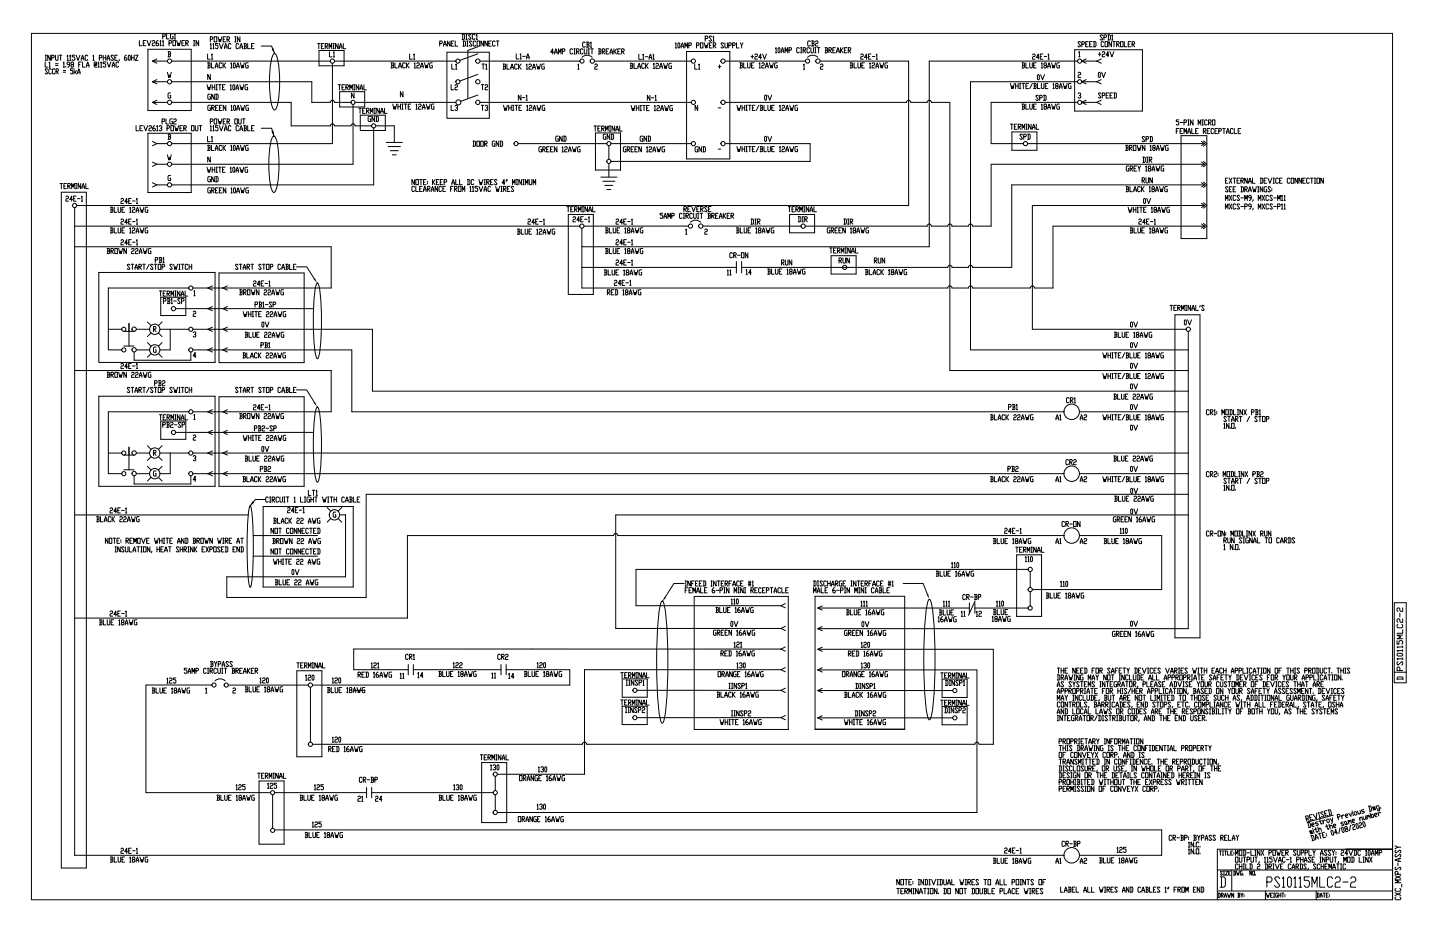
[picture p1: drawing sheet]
<svg xmlns="http://www.w3.org/2000/svg" width="432mm" height="279mm" viewBox="0 0 432 279" stroke-linecap="round" stroke-linejoin="round" font-family="sans-serif">
<g fill="none" stroke="#000" stroke-width=".3">
<path d="M9.4 10h408.2v259.7h-408.2zM360.9 42.2l1 .9-1 .7M360.9 48.4l1 .8-1 .8M360.9 54.6l1 .8-1 .8M360.9 60.8l1 .8-1 .8M360.9 67l1 .8-1 .8M418.1 180.7h3.6v24h-3.6zM418.9 196.1l.3-.2h1.1l.3 .5-.3 .3h-1.1zM418.9 192v1.1h.6v-.8l.3-.3h.5l.3 .3v.6l-.3 .2M419.2 198.3l-.3 .3v.5l.3 .3 1.1-1.1 .3 .3v.5l-.3 .3M419.2 187.1l-.3 .3v.5l.3 .3h1.1l.3-.3v-.5l-.3-.3M419.8 183.9v1"/>
<path d="M420.6 197.5h-1.7l.3 .3M420.6 195h-1.7l.3 .3M420.6 193.9h-1.7l.3 .3M420.6 190.4h-1.7l1.1 .5-1.1 .6h1.7M420.6 188.8v1.1h-1.7M420.6 185.5v1.1h-.6l-.2-.3v-.5l-.3-.3-.6 .3v.5l.3 .3M420.6 182.2v1.1h-.6l-.5-1.1-.6 .3v.5l.3 .3M420.6 193.7v.5M420.6 194.8v.5M420.6 197.2v.6M418.1 201.5h3.6M419 203.8v-.7l.2-.2h1.2l.3 .2v.7"/>
<path d="M419 203.6h1.7M419.8 201v-.8l-.6-.3-.3 .3v.8h1.7M365.7 255.1h.6M366 255.1v1.3M366.6 255.1h.3M366.6 256.4h.3M366.7 255.1v1.3M367.2 255.1h.6M367.5 255.1v1.3M368.1 255.1v1.3h.6M369.1 255.7h.3M369.7 255.1h-.6v1.3h.6"/>
<path d="M370 255.5v.2M370 255.9v.2M403.8 254.6h13.8v15.1M417.6 251.8v2.8h-14.3M417.6 254.6h-52.6v15.1M418.3 253.6l.9 .4M418.6 259.9l-.3 .3v.4l.3 .2 1.1-.9 .3 .3v.4l-.3 .2M418.6 256.1l-.3 .2v.5l.3 .2 1.1-.9 .3 .2v.5l-.3 .2M418.6 254.8l-.3 .2v.5l.3 .2 1.1-.9 .3 .2v.5l-.3 .2M419.2 258.7v.8M419.5 257.4v.8M420 257.4l-1.7 .4 1.7 .4"/>
<path d="M420 254h-.8l-.9 .4M365 267.1h52.6M365 260.8h52.6M365.3 267.8l.6 .2v.8l-.6 .2M365.5 267.8v1.2M365.9 262.9h1.2l.3 .5v2.1l-.3 .5h-1.2M366.2 268.4h.5l.1-.2-.1-.4h-.5v1.2M366.3 262.9v3.1M366.4 268.4l.4 .6M366.6 261.3l-.5-.2-.2 .2 .7 .9-.2 .2-.5-.2M366.9 262.4h.3M366.9 261.1h.3"/>
<path d="M367 261.1v1.3M367.2 269l.3-1.2 .3 1.2M367.2 268.6h.6M367.5 261.1h.6l-.6 1.3h.6M368.1 267.8l.3 1.2 .1-.6 .2 .6 .3-1.2M368.4 261.7h.3M369 261.1h-.6v1.3h.6M369.4 260.8v6.3M369.9 261.1l.6 .2v.9l-.6 .2M369.9 267.8v1.2l-.6-1.2v1.2M370.1 261.1v1.3M370.8 261.1l.3 1.3 .1-.7 .1 .7 .3-1.3"/>
<path d="M371.2 267.8l.6 .2-.2 .4 .2 .4-.6 .2M371.3 268.4h.3M371.3 267.8v1.2M372.1 267.8l.3 1.2M372.5 261.1l-.6 .2 .2 1.1h.4l-.2-.7M372.7 267.8l-.3 .6M372.8 262.2v.2M373 268.2v.2M373 268.6v.2M375.3 261.1v1.3l-.5-1.3v1.3M375.6 261.1h.6v1.3h-.6zM376.5 262.2v.2"/>
<path d="M379.5 267.1v2.6M379.7 267.7l.3 1.3 .2-.6 .2 .6 .3-1.3M381 268.4h.3M381.6 267.7h-.6v1.3h.6M381.9 269h.3M381.9 267.7h.3M382.1 267.7v1.3M383.1 267.7l-.6 .3 .2 1h.4l-.1-.6M383.4 268.4h.7M383.4 267.7v1.3M384.1 267.7v1.3M384.4 267.7h.6"/>
<path d="M384.7 267.7v1.3M385.3 268.2v.2M385.3 268.6v.2M394.7 267.1v2.6M394.9 267.7l.6 .3v.8l-.6 .2M395.1 267.7v1.3M395.8 269l.4-1.3 .3 1.3M395.8 268.6h.7M396.8 267.7h.6M397.1 267.7v1.3M397.7 268.4h.3M398.3 267.7h-.6v1.3h.6"/>
<path d="M398.6 268.2v.2M398.6 268.6v.2M418.3 267.6l1.7 .9M418.3 262.5l1.7 .9M418.6 268.9l-.3 .2v.4l.3 .2h1.1l.3-.2v-.4l-.3-.2M418.6 266.3l-.3 .2v.5l.3 .2h1.1l.3-.2v-.5l-.3-.2M419.2 262.1v-.7l-.3-.2-.6 .2v.7h1.7M420 263.8h-1.7l1.2 .4-1.2 .4h1.7M420 267.6l-1.7 .9M420 262.5l-1.7 .9M420.3 265.1v.8"/>
</g>
<g fill="none" stroke="#000" stroke-width=".3">
<path d="M370.5 256.9h.7v1.6h-.7zM370.5 256.4v-1.5l.3 1 .4-1v1.5M371.2 259.3l-.2-.3h-.3l-.2 .3v1l.2 .2h.3l.2-.2M371.6 254.9h.8v1.5h-.8zM371.6 256.9v1.3l.2 .3h.4l.2-.3v-1.3M371.6 259v1.5M371.6 259.8h.8M372.4 259v1.5M372.8 254.9h.6l.1 .2v1.1l-.1 .2h-.6M372.8 256.9h.7M372.8 259h.4M373 254.9v1.5"/>
<path d="M373 259v1.5M373.2 256.9v1.6M373.5 259v1.5h.8M373.9 257.7h.6l.2-.2-.2-.6h-.6v1.6M373.9 255.7h.8M374.7 259h.6l.2 .3v1l-.2 .2h-.6M374.9 259v1.5M375.1 254.9v1.5h.8M375.1 256.9v1.3l.2 .3h.4l.2-.3v-1.3M376.3 256.4h.3M376.3 254.9h.3M376.3 256.9h.7"/>
<path d="M376.4 254.9v1.5M376.6 256.9v1.6M377 259.3l.2-.3h.4l.2 .3-.2 .5h-.4l-.2 .2v.5h.8M377.6 258.2l-.2 .5M377.8 254.9v1.5l-.8-1.5v1.5M378.2 254.9l.8 1.5M379 254.9l-.8 1.5M379.2 257.2l.1-.3v1.6M379.2 258.5h.3M379.3 259h.6l.2 .3v1l-.2 .2h-.6M379.5 259v1.5M379.9 257.2l.2-.3v1.6"/>
<path d="M379.9 258.5h.4M380.5 255.7h.6l.2-.3-.2-.5h-.6v1.5M380.5 259.8h.6l.2-.3-.2-.5h-.6v1.5M380.7 259.8l.6 .7M381.5 256.9h-.8v.6h.6l.2 .2-.2 .8h-.4l-.2-.3M381.7 254.9h.7v1.5h-.7zM381.7 259h.4M381.9 256.9l.5 1.6 .6-1.6M381.9 259v1.5M382.4 259l.6 1.5 .6-1.5M382.8 254.9l.4 1.5 .2-.7 .2 .7 .4-1.5M383.4 258.5l.4-1.6 .4 1.6"/>
<path d="M383.4 258h.8M384 259.8h.4M384.4 255.7h.4M384.8 259h-.8v1.5h.8M385.1 254.9h-.7v1.5h.7M385.3 257.2l-.2-.3h-.3l-.2 .3v1l.2 .3h.3l.2-.3M385.5 255.7h.6l.2-.3-.2-.5h-.6v1.5M385.7 255.7l.6 .7M385.7 257.7h.8M386.9 257.2l.2-.3v1.6M386.9 258.5h.4M387.1 259.3l-.2-.3h-.4l-.2 .3v1l.2 .2h.4l.2-.2"/>
<path d="M388.6 255.1l-.2-.2h-.4l-.1 .2 .7 1.1-.2 .2h-.4l-.1-.2M388.6 259.8h.6l.2-.3-.2-.5h-.6v1.5M388.8 257.7h.6l.2-.2-.2-.6h-.6v1.6M388.8 259.8l.6 .7M389 254.9v1.3l.2 .2h.4l.2-.2v-1.3M389.8 259h.6l.2 .3v1l-.2 .2h-.6M390 257.7h.7M390 256.9v1.6M390 259v1.5M390.2 255.7h.5l.2-.3-.2-.5h-.5v1.5M390.7 256.9v1.6M391.1 258.5l.4-1.6 .4 1.6"/>
<path d="M391.1 258h.8M391.3 255.7h.6l.2-.3-.2-.5h-.6v1.5M391.7 259.3l-.2-.3h-.4l-.2 .3 .8 1-.2 .2h-.4l-.2-.2M392.5 254.9v1.5h.8M393.1 257.2l-.2-.3h-.4l-.2 .3 .8 1-.2 .3h-.4l-.2-.3M393.5 257.7h.3M393.6 254.9l.4 .8v.7M394.2 256.9h-.7v1.6h.7M394.4 254.9l-.4 .8M394.6 259.3l-.2-.3h-.4l-.2 .3 .8 1-.2 .2h-.4l-.2-.2M395.8 259.3l-.2-.3h-.4l-.2 .3v1l.2 .2h.4l.2-.2M395.8 256.9h.4"/>
<path d="M395.8 258.5h.4M396 256.4l.4-1.5 .3 1.5M396 255.9h.7M396 256.9v1.6M396.2 259.8h.7M396.2 259v1.5M396.9 259v1.5M397.3 256.9v1.6l-.8-1.6v1.6M397.3 259.8h.4M397.7 257.7h.6l.2-.2-.2-.6h-.6v1.6M397.9 255.1l-.2-.2h-.4l-.2 .2 .8 1.1-.2 .2h-.4l-.2-.2M398.1 259h-.8v1.5h.8"/>
<path d="M398.9 256.9v1.3l.2 .3h.3l.2-.3v-1.3M399.1 255.1l-.2-.2h-.4l-.2 .2 .8 1.1-.2 .2h-.4l-.2-.2M399.4 254.9l.4 .8v.7M400 256.9h.8M400.2 254.9l-.4 .8M400.4 256.9v1.6M400.6 255.4v.3M400.6 255.9v.3M400.8 259h.8M401.2 259v1.5M401.4 258.2l-.2 .5M402 259h.3"/>
<path d="M402.2 255.1l.1-.2h.4l.2 .2-.2 .6h-.4l-.1 .2v.5h.7M402.2 259v1.5M402.9 258.5v-1.6l.4 1.1 .4-1.1v1.6M403.5 259.3l-.2-.3h-.4l-.2 .3v1l.2 .2h.4l.2-.2M404.1 256.9h.8v1.6h-.8zM404.1 255.9h-.8l.6-1v1.5M404.5 254.9l.5 1.5 .6-1.5M405.2 256.9h.6l.2 .3v1l-.2 .3h-.6M405.4 256.9v1.6M406 254.9h.6l.2 .2v1.1l-.2 .2h-.6M406.2 254.9v1.5M407.6 256.9v1.6h.7"/>
<path d="M407.9 255.1l-.1-.2h-.4l-.2 .2v1.1l.2 .2h.4l.1-.2M408.7 256.9h.4M408.7 258.5h.4M408.9 256.9v1.6M409.5 255.1l.2-.2v1.5M409.5 256.4h.4M410.3 256.9v1.6l-.8-1.6v1.6M410.5 254.9l.3 .2v1.1l-.1 .2-.4-.2v-1.1zM410.7 256.9l.7 1.6M411.2 256.4l.4-1.5 .4 1.5M411.2 255.9h.8M411.4 256.9l-.7 1.6"/>
<path d="M412.4 256.4v-1.5l.4 1 .4-1v1.5M413.6 255.7h.5l.2-.3-.2-.5h-.5v1.5M372.8 260.5h.4M379.9 264.4h1.1l.4-.5v-.5l-.4-.5h-1.1v3.1M381.7 260.5h.4M383.7 263.4l-.3-.5h-.8l-.4 .5 1.5 2.1-.3 .5h-.8l-.4-.5M384.5 263.4l.4-.5v3.1M384.5 266h.8M386.4 262.9h.4l.4 .5v2.1l-.4 .5h-.4l-.3-.5v-2.1zM387.5 260.5l.4-1.5 .3 1.5M387.5 260h.7M388 263.4l.4-.5v3.1"/>
<path d="M388 266h.8M389.5 263.4l.4-.5v3.1M389.5 266h.8M392.3 260.3l-.2 .5M392.6 262.9h-1.5v1h1.1l.4 .5v1.1l-.4 .5h-.7l-.4-.5M393.4 266v-3.1l.8 2 .8-2v3.1M395.7 262.9v3.1h1.6M398.5 260.5v-1.5l.4 1 .4-1v1.5M399.6 263.4l-.4-.5h-.8l-.4 .5v2.1l.4 .5h.8l.4-.5M399.6 260.5l.4-1.5 .4 1.5M399.6 260h.8M400.4 263.4l.3-.5h.8l.4 .5v.5l-.4 .5h-.8l-.3 .5v1.1h1.5"/>
<path d="M402 260.5h.3M402.7 264.4h1.5M405 263.4l.4-.5h.8l.3 .5v.5l-.3 .5h-.8l-.4 .5v1.1h1.5"/>
</g>
<g fill="none" stroke="#000" stroke-width=".3">
<path d="M13.5 18.6v1.5h.8M13.5 18.1h.4M13.5 16.5h.4M13.7 16.5v1.6M14.7 18.8l.2-.2v1.5M15.1 16.5v1.6l-.8-1.6v1.6M15.5 17.3h.6l.2-.2-.2-.6h-.6v1.6M16.6 16.5v1.3l.2 .3h.4l.2-.3v-1.3M16.6 19.6h.8M16.6 19.1h.8M17.8 16.5h.8M18.2 16.5v1.6"/>
<path d="M19 18.8l.2-.2v1.5M19.7 19.9v.2M20.1 16.8l.2-.3v1.6M20.1 18.1h.4M20.9 16.8l.2-.3v1.6M20.9 19.4h-.6l-.2-.3 .2-.5h.4l.2 .2v.8l-.6 .5M20.9 18.1h.4M21.5 19.4l-.2 .2 .2 .5h.4l.2-.2-.2-.5h-.4l-.2-.3 .2-.5h.4l.2 .2-.2 .6M22.4 16.5h-.7v.6h.5l.2 .2-.2 .8h-.3l-.2-.3M22.8 16.5l.6 1.6 .6-1.6M23.6 19.4h.4M24.4 18.1l.4-1.6 .3 1.6"/>
<path d="M24.4 18.6h-.8v1.5M24.4 17.6h.7M24.8 18.6v1.5h.7M25.9 19.6h.8M26.3 16.8l-.2-.3h-.4l-.2 .3v1l.2 .3h.4l.2-.3M27.8 16.8l.2-.3v1.6M27.8 18.1h.4M28.8 19.4l-.4 .2 .2-.5h.2v.5l.2-.2-.2-.8h-.4l-.2 .2v1.1l.2 .2h.6M29.4 18.8l.2-.2v1.5M29.8 17.3h.6l.2-.2-.2-.6h-.6v1.6M30.2 18.8l.2-.2v1.5M30.9 16.5v1.6"/>
<path d="M30.9 17.3h.8M31.7 18.6h-.8v.5h.6l.2 .3-.2 .7h-.4l-.2-.2M31.7 16.5v1.6M32.1 18.1l.4-1.6 .4 1.6M32.1 18.6l.6 1.5 .6-1.5M32.1 17.6h.8M33.6 19.6h.8M34 16.8l-.2-.3h-.3l-.2 .3 .7 1-.2 .3h-.3l-.2-.3M34.4 17.3h.4M35.2 16.5h-.8v1.6h.8M35.6 18.8l-.2-.2h-.4l-.2 .2v1.1l.2 .2h.4l.2-.2M35.8 17.8l-.2 .5"/>
<path d="M37.9 16.5l-.6 .6v.7l.2 .3h.4l.2-.5-.2-.3h-.6M38.7 16.5l.4 .3v1l-.2 .3-.4-.3v-1zM39.4 17.3h.8M39.4 16.5v1.6M40.2 16.5v1.6M40.6 16.5h.8l-.8 1.6h.8M41.8 12.2v1.5h.8M43 12.9h.3M43.7 12.2h-.7v1.5h.7M44.1 12.2l.6 1.5 .6-1.5M44.4 14.8h12.9v18.3h-12.9zM45.7 12.4l.1-.2h.4l.2 .2-.2 .5h-.4l-.1 .3v.5h.7"/>
<path d="M45.7 18.3l1.3 .7M47 17.7l-1.3 .6h4.5M47.4 12.2l-.6 .5v.7l.2 .3h.4l.2-.5-.2-.3h-.6M48 12.4l.2-.2v1.5M48 13.7h.4M48.7 12.4l.2-.2v1.5M48.7 13.7h.4M48.8 10.9h.6l.2-.3-.2-.5h-.6v1.6M50 10.1v1.6h.7M50.4 15.5h.6l.2 .2-.2 .6 .2 .5-.2 .2h-.6M50.6 15.5v1.5M50.6 16.3h.4"/>
<path d="M50.7 12.9h.6l.2-.2-.2-.5h-.6v1.5M51.5 18.3h47.5M51.8 12.2h.8v1.5h-.8zM51.9 10.1h-.6l-.2 .3v1l.2 .3h.6v-.8h-.2M52.3 10.4l.2-.3v1.6M52.3 11.7h.4M53 12.2l.4 1.5 .2-.8 .2 .8 .4-1.5M54.5 12.9h.4M55.3 12.2h-.8v1.5h.8M55.7 12.9h.6l.2-.2-.2-.5h-.6v1.5M55.9 12.9l.6 .8M58 13.7h.4"/>
<path d="M58 12.2h.4M58.2 12.2v1.5M59.6 12.2v1.5l-.8-1.5v1.5M62.2 16.2v1.5h.8M62.2 18.8h.6l.2 .3-.2 .5 .2 .5-.2 .3h-.6M62.4 18.8v1.6M62.4 19.6h.4M63.1 11.8h.5l.2-.3-.2-.5h-.5v1.6M63.1 13.3l.1-.2v1.5M63.1 14.6h.3M63.4 16.4l.2-.2v1.5M63.4 18.8v1.6h.8"/>
<path d="M63.4 17.7h.4M63.8 13.3l.2-.2v1.5M63.8 14.6h.4M64.2 11h.8v1.6h-.8zM64.6 19.9h.7M65.4 11l.4 1.6 .2-.8 .1 .8 .4-1.6M65.4 13.1h-.8v.5h.6l.2 .2v.5l-.2 .3h-.4l-.2-.3M65.8 13.1l.5 1.5 .6-1.5M66.5 19.1l-.2-.3h-.4l-.2 .3v1l.2 .3h.4l.2-.3M66.9 18.8v1.6M66.9 11.8h.4M67.1 19.6l.6 .8"/>
<path d="M67.3 14.6l.4-1.5 .4 1.5M67.3 14.1h.8M67.7 18.8l-.8 .8M67.7 11h-.8v1.6h.8M68.1 11.8h.6l.2-.3-.2-.5h-.6v1.6M68.3 11.8l.6 .8M69.2 19.1l.2-.3v1.6M69.2 13.3l-.2-.2h-.3l-.2 .2v1l.2 .3h.3l.2-.3M70.2 18.8l.4 .3v1l-.2 .3-.4-.3v-1zM70.4 12.6h.4M70.4 11h.4M70.6 11v1.6"/>
<path d="M70.9 19.9h.8M71.6 13.3l-.2-.2h-.4l-.2 .2v1l.2 .3h.4l.2-.3M71.9 11v1.6l-.7-1.6v1.6M71.9 14.6l.4-1.5 .4 1.5M71.9 14.1h.8M72.1 18.8l.4 1.6 .2-.8 .2 .8 .4-1.6M73.1 13.1h.6l.2 .2-.2 .5 .2 .5-.2 .3h-.6M73.3 13.1v1.5M73.3 13.8h.4M74.3 13.1v1.5h.7M74.4 18.8h-.6l-.2 .3v1l.2 .3h.6v-.8h-.2M75.4 13.8h.4"/>
<path d="M76.2 13.1h-.8v1.5h.8M78.4 13.8h3l.9 2.2M82.1 16.2l.2-.2a4.4 4.4 0 0 1 1.3 3.5 31.8 31.8 0 0 1-.8 13l-.5 .5a4.4 4.4 0 0 1-1.2-3.5 31.8 31.8 0 0 1 .7-13zM95.2 13.1h.8M95.6 13.1v1.5M95.7 15.1h7.5v4.6h-7.5zM96.4 13.8h.4M97.1 13.1h-.7v1.5h.7M97.5 13.8h.6l.2-.2-.2-.5h-.6v1.5M97.7 13.8l.6 .8M98.7 14.6v-1.5l.4 1 .4-1v1.5M98.8 15.5v1.6h.8"/>
<path d="M99.7 19v24.1h-48.2M99.8 14.6h.4M99.8 13.1h.4M100 15.8l.1-.3v1.6M100 17.1h.3M100 13.1v1.5M100.3 18.3h36.4M101.4 13.1v1.5l-.8-1.5v1.5M101.8 14.6l.4-1.5 .4 1.5M101.8 14.1h.8M102.9 13.1v1.5h.8M117.3 18.8h.5l.2 .3-.2 .5 .2 .5-.2 .3h-.5"/>
<path d="M117.4 18.8v1.6M117.4 19.6h.4M118.4 18.8v1.6h.8M119.6 19.9h.7M121.5 19.1l-.2-.3h-.4l-.2 .3v1l.2 .3h.4l.2-.3M121.9 18.8v1.6M122.1 19.6l.6 .8M122.7 18.8l-.8 .8M122.8 16.2v1.5h.8M124 16.4l.2-.2v1.5M124 17.7h.4M124.2 19.1l.2-.3v1.6"/>
<path d="M125 19.1l.2-.3h.4l.2 .3-.2 .5h-.4l-.2 .3v.5h.8M126.1 19.9h.8M127.3 18.8l.4 1.6 .2-.8 .2 .8 .4-1.6M129.6 18.8h-.6l-.2 .3v1l.2 .3h.6v-.8h-.2M131.9 13.1h.5l.2-.3-.2-.5h-.5v1.5M133 13.8l.4-1.5 .4 1.5M133 13.3h.8M134 15.7h12.7v19.8h-12.7zM134.9 12.3v1.5l-.7-1.5v1.5M135.3 13.1h.4M135.5 19.2v1.5h.7M136.1 12.3h-.8v1.5h.8"/>
<path d="M136.5 12.3v1.5h.8M136.6 19.5l.2-.3v1.5M138.5 10.3h.6l.2 .2v1l-.2 .3h-.6M138.7 10.3v1.5M138.8 12.3h.6l.2 .2v1.1l-.2 .2h-.6M139 12.3v1.5M139.7 11.8h.4M139.7 10.3h.4M139.9 10.3v1.5M140 13.8h.4M140 12.3h.4M140.2 12.3v1.5"/>
<path d="M141.2 10.5l-.1-.2h-.4l-.2 .2 .7 1-.1 .3h-.4l-.2-.3M141.5 12.5l-.2-.2h-.4l-.2 .2 .8 1.1-.2 .2h-.4l-.2-.2M142.4 10.5l-.2-.2h-.4l-.2 .2v1l.2 .3h.4l.2-.3M142.7 12.5l-.2-.2h-.4l-.2 .2v1.1l.2 .2h.4l.2-.2M142.8 10.5l.2-.2v1.5M142.8 11.8h.4M143.1 12.3h.7v1.5h-.7zM143.3 16.1l-5.4 2M143.3 14l-3 1.1v14.5M143.9 18.3h30M144.5 19.2h.8M144.9 19.2v1.5"/>
<path d="M145 12.3v1.5l-.8-1.5v1.5M145.7 19.5l.1-.3v1.5M146.2 12.3v1.5l-.8-1.5v1.5M146.5 13.1h.4M147.3 12.3h-.8v1.5h.8M148.5 12.5l-.2-.2h-.4l-.2 .2v1.1l.2 .2h.4l.2-.2M148.9 12.3h.7M149.2 12.3v1.5M150.8 19.2h.6l.2 .3-.2 .5 .2 .5-.2 .2h-.6M151 20h.4M151 19.2v1.5M152 19.2v1.5h.8"/>
<path d="M154.8 16.1v1.6h.8M155.1 19.5l-.2-.3h-.4l-.2 .3v1l.2 .2h.4l.2-.2M155.5 19.2v1.5M155.7 20l.6 .7M156 16.4l.2-.3v1.6M156 17.7h.3M156.3 19.2l-.8 .8M156.7 16.9h.8M157.8 19.5l.2-.3v1.5M157.9 17.7l.4-1.6 .4 1.6M157.9 17.2h.8M158.6 19.5l.2-.3h.4l.1 .3-.1 .5h-.4l-.2 .2v.5h.7"/>
<path d="M160.9 19.2l.4 1.5 .2-.7 .2 .7 .4-1.5M163.2 19.2h-.6l-.2 .3v1l.2 .2h.6v-.7h-.2M165.9 15.7h-.8l.6-1.1v1.6M166.3 16.2l.4-1.6 .4 1.6M166.3 15.7h.8M167.5 16.2v-1.6l.4 1.1 .3-1.1v1.6M168.6 15.4h.6l.2-.2-.2-.6h-.6v1.6M171.7 14.9l-.2-.3h-.4l-.2 .3v1l.2 .3h.4l.2-.3M172.1 14.6h.4M172.1 16.2h.4M172.3 14.6v1.6M172.9 15.4h.6l.2-.2-.2-.6h-.6v1.6"/>
<path d="M173.1 15.4l.6 .8M173.3 19.5l.2-.3v1.5M174.8 14.9l-.2-.3h-.4l-.2 .3v1l.2 .3h.4l.2-.3M175.2 14.6v1.3l.2 .3h.4l.2-.3v-1.3M175.5 12.9l-.2-.3h-.4l-.2 .3v1l.2 .3h.4l.2-.3M175.9 12.6h.5l.2 .3-.2 .5 .2 .5-.2 .3h-.5M176.1 12.6v1.6M176.1 13.4h.3M176.4 14.6h.3M176.4 16.2h.3M176.5 14.6v1.6M177 12.9l.2-.3v1.6"/>
<path d="M177 14.2h.4M177.1 14.6h.8M177.5 14.6v1.6M177.6 17.2a2.21 2.21 0 0 0-3.1 0M178.3 18.3h29M178.4 19.5l.1-.3h.4l.2 .3-.2 .5h-.4l-.1 .2v.5h.7M179.4 14.6h.6l.2 .3-.2 .5 .2 .5-.2 .3h-.6M179.6 15.4h.4M179.6 14.6v1.6M180.6 15.4h.6l.2-.2-.2-.6h-.6v1.6M180.8 15.4l.6 .8M181.8 15.4h.4"/>
<path d="M182.5 14.6h-.7v1.6h.7M182.9 16.2l.4-1.6 .4 1.6M182.9 15.7h.8M184.1 14.6v1.6M184.3 15.4l.6 .8M184.9 14.6l-.8 .8M185.2 15.4h.4M186 14.6h-.8v1.6h.8M186.4 15.4h.6l.2-.2-.2-.6h-.6v1.6M186.6 15.4l.6 .8M189 19h.5l.2 .2-.2 .5 .2 .6-.2 .2h-.5M189.1 19.7h.4"/>
<path d="M189.1 19v1.5M190.1 19v1.5h.8M191.6 16.2v1.6h.7M192.7 16.5l.2-.3v1.6M192.7 17.8h.4M193.2 19.2l-.2-.2h-.4l-.2 .2v1.1l.2 .2h.4l.2-.2M193.5 17h.8M193.6 19v1.5M193.8 19.7l.6 .8M194.4 19l-.8 .7M194.6 17.8l.4-1.6 .4 1.6M194.6 17.3h.8"/>
<path d="M195.8 16.5l.2-.3v1.6M195.8 17.8h.4M195.9 19.2l.2-.2v1.5M196.7 19.2l.2-.2h.4l.2 .2-.2 .5h-.4l-.2 .3v.5h.8M199 19l.4 1.5 .2-.8 .2 .8 .4-1.5M201.3 19h-.6l-.1 .2v1.1l.1 .2h.6v-.8h-.2M202.5 13.1l.2-.3v1.6M202.5 14.4h.4M203.5 12.8l.3 .3v1l-.2 .3-.3-.3v-1zM204.2 14.4l.4-1.6 .4 1.6M204.2 13.9h.8M205.4 14.4v-1.6l.4 1.1 .4-1.1v1.6"/>
<path d="M205.9 15.4h12.9v32.2h-12.9zM206.5 13.6h.6l.2-.3-.2-.5h-.6v1.6M208.3 19.2v1.5h.8M208.9 13.6h.5l.2-.3-.2-.5h-.5v1.6M209.5 19.5l.2-.3v1.5M210 12.8h.8v1.6h-.8zM211.2 12.8l.4 1.6 .2-.8 .2 .8 .3-1.6M211.5 11.6h.5l.2-.3-.2-.5h-.5v1.5M212.7 13.6h.4M213.4 11.1l-.2-.3h-.4l-.2 .3 .8 1-.2 .2h-.4l-.2-.2M213.5 12.8h-.8v1.6h.8M213.8 11.1l.2-.3v1.5"/>
<path d="M213.8 12.3h.4M213.9 13.6h.6l.2-.3-.2-.5h-.6v1.6M214.1 13.6l.6 .8M215.4 20h.8M215.8 19.5v1M217 13.1l-.2-.3h-.4l-.2 .3 .8 1-.2 .3h-.4l-.2-.3M217.4 12.8v1.3l.2 .3h.3l.2-.3v-1.3M217.4 18.3h24.1M218.5 13.6h.6l.2-.3-.2-.5h-.6v1.6M219.7 13.6h.6l.2-.3-.2-.5h-.6v1.6M220.8 12.8v1.6h.8M221.8 18.8h.6l.2 .3-.2 .5 .2 .5-.2 .3h-.6"/>
<path d="M222 12.8l.4 .8v.8M222 19.6h.4M222 18.8v1.6M222.8 12.8l-.4 .8M223 18.8v1.6h.8M224.2 18.8v1.3l.2 .3h.3l.2-.3v-1.3M225.2 17h.8M225.3 19.6h.4M225.6 16.4v1.1M226.1 18.8h-.8v1.6h.8M226.4 16.4l.2-.2h.3l.2 .2-.2 .6h-.3l-.2 .2v.5h.7M227.6 19.1l.2-.3v1.6"/>
<path d="M228.3 17.2h-.8l.6-1v1.5M228.4 19.1l.2-.3h.4l.2 .3-.2 .5h-.4l-.2 .3v.5h.8M228.7 16.2l.6 1.5 .5-1.5M229.6 19.9h.7M230.7 18.8l.4 1.6 .2-.8 .2 .8 .4-1.6M232.5 14.5l.2-.2v1.5M232.5 15.8h.4M233.1 18.8h-.6l-.2 .3v1l.2 .3h.6v-.8h-.2M233.5 14.3l.4 .2v1.1l-.2 .2-.4-.2v-1.1zM234.3 15.8l.3-1.5 .4 1.5M234.3 15.3h.7M235.4 15.8v-1.5l.4 1 .4-1v1.5"/>
<path d="M236.6 15.1h.6l.2-.3-.2-.5h-.6v1.5M239.7 14.5l-.2-.2h-.4l-.2 .2v1.1l.2 .2h.4l.2-.2M240.1 15.8h.3M240.1 14.3h.3M240.3 14.3v1.5M240.8 15.1h.6l.2-.3-.2-.5h-.6v1.5M240.9 19.5l.2-.3v1.5M241 15.1l.6 .7M242.8 14.5l-.2-.2h-.4l-.2 .2v1.1l.2 .2h.4l.2-.2M243 12.5l-.2-.2h-.4l-.2 .2v1l.2 .3h.4l.2-.3M243.2 14.3v1.3l.1 .2h.4l.2-.2v-1.3M243.4 12.3h.5l.2 .2-.2 .5 .2 .5-.2 .3h-.5"/>
<path d="M243.6 13h.3M243.6 12.3v1.5M244.3 15.8h.4M244.3 14.3h.4M244.5 14.3v1.5M244.5 12.5l.2-.2h.4l.2 .2-.2 .5h-.4l-.2 .3v.5h.8M245.1 14.3h.8M245.2 17.2a2.21 2.21 0 0 0-3 0M245.5 14.3v1.5M245.9 18.3h26.6v43.3h-249.5M246 19.5l.2-.3h.4l.2 .3-.2 .5h-.4l-.2 .2v.5h.8M247.4 14.3h.6l.2 .2-.2 .6 .2 .5-.2 .2h-.6"/>
<path d="M247.6 14.3v1.5M247.6 15.1h.4M248.6 15.1h.5l.2-.3-.2-.5h-.5v1.5M248.8 15.1l.5 .7M249.7 15.1h.4M250.5 14.3h-.8v1.5h.8M250.9 15.8l.4-1.5 .4 1.5M250.9 15.3h.8M252 14.3v1.5M252.2 15.1l.6 .7M252.8 14.3l-.8 .8M253.2 15.1h.4"/>
<path d="M254 14.3h-.8v1.5h.8M254.4 15.1h.5l.2-.3-.2-.5h-.5v1.5M254.6 15.1l.5 .7M254.9 18.8h.6l.2 .3-.2 .5 .2 .5-.2 .3h-.6M255.1 19.6h.4M255.1 18.8v1.6M256.1 18.8v1.6h.8M257.3 18.8v1.3l.1 .3h.4l.2-.3v-1.3M258.1 16.4l.2-.2h.4l.2 .2-.2 .6h-.4l-.2 .2v.5h.8M258.4 19.6h.4M259.2 18.8h-.8v1.6h.8M260 17.2h-.7l.5-1v1.5"/>
<path d="M260.4 17h.4M260.7 19.1l.2-.3v1.6M261.2 16.2h-.8v1.5h.8M261.5 19.1l.2-.3h.4l.2 .3-.2 .5h-.4l-.2 .3v.5h.8M261.6 17h.7M262.7 19.9h.7M262.7 16.4l.2-.2v1.5M262.7 17.7h.4M263.8 18.8l.4 1.6 .2-.8 .2 .8 .4-1.6M266.1 18.8h-.5l-.2 .3v1l.2 .3h.5v-.8h-.2M306.5 18.8h.5l.2 .3-.2 .5 .2 .5-.2 .3h-.5M306.7 19.6h.3"/>
<path d="M306.7 18.8v1.6M307.6 18.8v1.6h.8M308.8 18.8v1.3l.2 .3h.4l.1-.3v-1.3M309.6 16.4l.2-.2h.4l.2 .2-.2 .6h-.4l-.2 .2v.5h.8M309.9 19.6h.4M310.7 18.8h-.8v1.6h.8M311.6 17.2h-.8l.6-1v1.5M311.9 17h.4M312.3 19.1l.1-.3v1.6M312.7 16.2h-.8v1.5h.8M313.1 17h.8M313.2 19.6l-.2 .3 .2 .5h.4l.2-.3-.2-.5h-.4l-.2-.3 .2-.5h.4l.2 .3-.2 .5"/>
<path d="M314.2 19.9h.8M314.3 16.4l.2-.2v1.5M314.3 17.7h.3M315.3 18.8l.4 1.6 .2-.8 .2 .8 .4-1.6M317.7 18.8h-.6l-.2 .3v1l.2 .3h.6v-.8h-.2M322.2 14.9h20.4v18.4h-20.4zM323.1 18.3h-44.5v55.7h-104.1M323.5 15.7l.2-.2v1.5M323.5 17h.4M324 12.7l-.2-.2h-.4l-.2 .2 .8 1.1-.2 .2h-.4l-.2-.2M324.4 18.3h4.5M324.4 18.3l1.3 .7"/>
<path d="M324.4 13.3h.6l.2-.3-.2-.5h-.6v1.5M325.6 13.3h.3M325.7 17.7l-1.3 .6M326.3 12.5h-.7v1.5h.7M326.7 13.3h.4M327.5 12.5h-.8v1.5h.8M327.9 12.5h.6l.1 .2v1.1l-.1 .2h-.6M328.1 12.5v1.5M328.9 18.3l1.3 .7M329.4 16.3h.7M329.7 15.7v1.1M330.2 17.7l-1.3 .6"/>
<path d="M330.5 15.7l.2-.2h.4l.2 .2-.2 .6h-.4l-.2 .2v.5h.8M330.6 10.7l-.1-.3h-.4l-.2 .3 .7 1-.1 .3h-.4l-.2-.3M331 12.7l-.2-.2h-.4l-.2 .2v1.1l.2 .2h.4l.2-.2M331 11.2h.6l.2-.2-.2-.6h-.6v1.6M331.4 12.5h.7v1.5h-.7zM332.2 10.4h.6l.2 .3v1l-.2 .3h-.6M332.4 10.4v1.6M332.5 16.5h-.8l.6-1v1.5M332.8 15.5l.6 1.5 .6-1.5M333.3 12.5v1.5l-.8-1.5v1.5M333.4 10.7l.1-.3v1.6M333.4 12h.3"/>
<path d="M333.7 12.5h.7M334.1 12.5v1.5M334.8 13.3h.6l.2-.3-.2-.5h-.6v1.5M335 13.3l.6 .7M336 12.5h.8v1.5h-.8zM337.1 12.5v1.5h.8M338.3 13.3h.4M339.1 12.5h-.8v1.5h.8M339.5 13.3h.5l.2-.3-.2-.5h-.5v1.5M339.7 13.3l.5 .7M14.3 20.9l-.2-.3h-.4l-.2 .3 .8 1-.2 .3h-.4l-.2-.3M14.7 20.1h.4"/>
<path d="M15.4 20.9l-.2-.3h-.4l-.2 .3v1l.2 .3h.4l.2-.3M16.4 20.9l-.1-.3h-.4l-.2 .3v1l.2 .3h.4l.1-.3M16.8 21.4h.5l.2-.3-.2-.5h-.5v1.6M17 21.4l.5 .8M19 20.1h.3M19 21.6h.7M19 21.1h.7M21.8 20.6h-.7v.5h.6l.1 .3-.1 .8h-.4l-.2-.3M22.2 20.6v1.6M22.6 21.6l.3 .6M22.9 21.1l-.3 .5h-.4M23.3 22.2l.3-1.6 .4 1.6"/>
<path d="M23.3 21.6h.7M25.9 20.1l.4-1.5 .4 1.5M29.4 20.1h.4M30.2 20.1h.4M33.6 20.1l.4-1.5 .4 1.5M40.8 37.7v1.5h.8M42 38.4h.3M42.7 37.7h-.7v1.5h.7M43.1 37.7l.6 1.5 .6-1.5M44.4 39.9h12.9v17.8h-12.9zM44.7 37.9l.2-.2h.3l.2 .2-.2 .5h-.3l-.2 .3v.5h.7M46.4 37.7l-.6 .5v.8l.2 .2h.4l.2-.2-.2-.6h-.6"/>
<path d="M47 37.9l.2-.2v1.5M47 39.2h.4M47 23.9l-1.3 .6M47 30.1l-1.3 .6M47.8 37.9l.2-.2h.3l.2 .2-.2 .5M48.1 38.4l.4 .3-.2 .5h-.3l-.2-.2M48.6 36.4h.6l.2-.3-.2-.5h-.6v1.6M49.8 35.6v1.6h.7M50.1 38.4h.6l.1-.2-.1-.5h-.6v1.5M50.2 21.7l.4 1.5 .2-.8 .2 .8 .4-1.5M50.2 24.5h-4.5l1.3 .6M50.2 30.7h-4.5l1.3 .6"/>
<path d="M51.2 27.9h-.6l-.2 .2v1l.2 .3h.6v-.8h-.2M51.2 37.7h.8v1.5h-.8zM51.5 24.5h42v6.2h5.6a.62 .62 0 0 1 .6-.6 .62 .62 0 0 1 .6 .6h4.9M51.5 30.7h35.8v7h11.8a.62 .62 0 0 1 .6-.6 .62 .62 0 0 1 .6 .6h4.9a.62 .62 0 0 1 .7-.6 .62 .62 0 0 1 .6 .6h4.9M51.7 35.6h-.6l-.2 .3v1l.2 .3h.6v-.8h-.2M52.1 35.9l.2-.3h.4l.2 .3-.2 .5h-.4l-.2 .3v.5h.8M52.4 37.7l.4 1.5 .2-.8 .2 .8 .4-1.5M53.9 38.4h.4M54.7 37.7h-.8v1.5h.8M55.1 38.4h.6l.2-.2-.2-.5h-.6v1.5M55.3 38.4l.6 .8M57.4 37.7h.8v1.5h-.8z"/>
<path d="M58.6 37.7v1.3l.2 .2h.4l.2-.2v-1.3M59.7 37.7h.8M60.1 37.7v1.5M62.1 25.4l.4 1.5 .2-.7 .1 .7 .4-1.5M63.1 36.4h.5l.2-.3-.2-.5h-.5v1.6M63.1 37.9l.1-.2v1.5M63.1 39.2h.3M63.1 22.3v1.6l-.8-1.6v1.6M63.1 31.6h-.6l-.2 .2v1.1l.2 .2h.6v-.8h-.2M63.1 28.2h-.6l-.2 .3v1l.2 .3h.6v-.8h-.2M63.5 32.3h.6l.1-.2-.1-.5h-.6v1.5M63.6 25.4v1.5"/>
<path d="M63.6 26.2h.8M63.7 32.3l.5 .8M63.8 37.9l.2-.2v1.5M63.8 39.2h.4M64.2 35.6h.8v1.6h-.8zM64.2 28.2v1.6l-.7-1.6v1.6M64.4 25.4v1.5M64.6 20.4l.4-1.6 .3 1.6M64.6 28.2h.6l.2 .3v1l-.2 .3h-.6M64.6 32.3h.4M64.8 25.4h.4M64.8 26.9h.4"/>
<path d="M64.8 28.2v1.6M65 25.4v1.5M65.4 35.6l.4 1.6 .2-.8 .1 .8 .4-1.6M65.4 37.7h-.8v.5h.6l.2 .2-.2 .8h-.4l-.2-.2M65.4 31.6h-.8v1.5h.8M65.6 25.4h.7M65.8 37.7l.5 1.5 .6-1.5M65.8 32.3h.4M65.9 25.4v1.5M66.6 31.6h-.8v1.5h.8M66.7 26.2h.4M66.9 36.4h.4"/>
<path d="M67.3 39.2l.4-1.5 .4 1.5M67.3 38.7h.8M67.5 25.4h-.8v1.5h.8M67.7 35.6h-.8v1.6h.8M67.7 31.6v1.5l-.7-1.5v1.5M68.1 36.4h.6l.2-.3-.2-.5h-.6v1.6M68.3 36.4l.6 .8M69 25.6l.2-.2v1.5M69 26.9h.4M69.2 20.4h.4M69.2 37.9l-.2-.2h-.3l-.2 .2v1.1l.2 .2h.3l.2-.2M69.3 31.8l.2-.2v1.5"/>
<path d="M69.3 33.1h.4M70 25.4l.4 .2v1.1l-.2 .2-.4-.2v-1.1zM70.2 31.6l.4 .2v1.1l-.2 .2-.4-.2v-1.1zM70.4 35.6h.8v1.6h-.8zM70.8 26.9l.4-1.5 .3 1.5M70.8 26.4h.7M70.9 20.4l.4-1.6 .4 1.6M71 33.1l.4-1.5 .4 1.5M71 32.6h.8M71.6 35.6v1.3l.2 .3h.3l.2-.3v-1.3M71.6 37.9l-.2-.2h-.4l-.2 .2v1.1l.2 .2h.4l.2-.2M71.9 25.4l.4 1.5 .2-.7 .2 .7 .4-1.5"/>
<path d="M71.9 39.2l.4-1.5 .4 1.5M71.9 38.7h.8M72.2 31.6l.4 1.5 .1-.8 .2 .8 .4-1.5M72.7 35.6h.8M73.1 37.7h.6l.2 .2-.2 .5 .2 .6-.2 .2h-.6M73.1 35.6v1.6M73.3 38.4h.4M73.3 37.7v1.5M74.2 25.4h-.5l-.2 .2v1.1l.2 .2h.5v-.7h-.1M74.3 37.7v1.5h.7M74.5 31.6h-.6l-.2 .2v1.1l.2 .2h.6v-.8h-.2M75.4 38.4h.4"/>
<path d="M76.2 37.7h-.8v1.5h.8M78.4 38.4h3l.7 2.4M101.4 25.4h.8M101.8 25.4v1.5M101.8 27.5h7.6v4.6h-7.6zM102.6 26.2h.3M103.3 25.4h-.7v1.5h.7M103.7 26.2h.6l.2-.3-.2-.5h-.6v1.5M103.9 26.2l.6 .7M104.9 26.9v-1.5l.4 1 .3-1v1.5M105.9 31.3v17.9h-54.4M106 25.4h.4"/>
<path d="M106 26.9h.4M106.2 27.9v1.5l-.8-1.5v1.5M106.2 25.4v1.5M106.5 30.7h30.2M107.6 25.4v1.5l-.8-1.5v1.5M107.6 32.4h.8M108 26.9l.4-1.5 .3 1.5M108 26.4h.7M108 32.4v1.6M108 34.5h7.5v4.6h-7.5zM108.7 33.2h.4M109.1 25.4v1.5h.8"/>
<path d="M109.5 32.4h-.8v1.6h.8M109.9 33.2h.6l.2-.2-.2-.6h-.6v1.6M110.1 33.2l.6 .8M111.1 34v-1.6l.3 1.1 .4-1.1v1.6M111.2 34.9h-.6l-.2 .3v1l.2 .2h.6v-.7h-.2M112.1 38.4v17h-60.6M112.2 32.4h.4M112.2 34h.4M112.3 34.9v1.5l-.8-1.5v1.5M112.4 32.4v1.6M112.7 37.7h5.5v5M112.7 34.9h.6l.2 .3v1l-.2 .2h-.6"/>
<path d="M112.9 34.9v1.5M113.8 32.4v1.6l-.8-1.6v1.6M114.1 34l.4-1.6 .4 1.6M114.1 33.5h.8M115.3 32.4v1.6h.8M117.8 31.2l.4 1.5 .2-.7 .1 .7 .4-1.5M119.3 31.2v1.5M119.3 32h.8M119.6 20.4l.4-1.6 .3 1.6M120.1 31.2v1.5M120.5 32.7h.4M120.5 31.2h.4"/>
<path d="M120.7 31.2v1.5M120.8 27.5v1.5l-.7-1.5v1.5M121.3 31.2h.7M121.6 31.2v1.5M122.4 32h.4M123.2 31.2h-.8v1.5h.8M124.2 20.4h.4M124.7 31.5l.2-.3v1.5M124.7 32.7h.4M125.5 31.5l.2-.3h.4l.2 .3-.2 .5h-.4l-.2 .2v.5h.8M126.1 20.4l.4-1.6 .4 1.6M126.7 32.7l.3-1.5 .4 1.5"/>
<path d="M126.7 32.2h.7M127.8 31.2l.4 1.5 .2-.7 .2 .7 .4-1.5M130.1 31.2h-.5l-.2 .3v1l.2 .2h.5v-.7h-.2M135.3 31.6v1.5h.7M135.3 25.4v1.5h.7M136.4 31.8l.2-.2h.4l.2 .2-.2 .5M136.4 25.6l.2-.2h.4l.2 .2-.2 .6h-.4l-.2 .2v.5h.8M136.6 20.7h.4M136.8 32.3l.4 .3v.3l-.2 .2h-.4l-.2-.2M143.3 22.3l-5.4 2M143.3 28.5l-5.2 1.9M143.9 30.7h63.4"/>
<path d="M144.3 25.4h.8M144.3 31.6h.8M144.7 25.4v1.5M144.7 31.6v1.5M145.5 31.8l.2-.2h.3l.2 .2-.2 .5M145.5 25.6l.2-.2h.3l.2 .2-.2 .6h-.3l-.2 .2v.5h.7M145.7 20.7h.3M145.8 32.3l.4 .3-.2 .5h-.3l-.2-.2M151 31.6l.4 1.5 .2-.8 .2 .8 .3-1.5M152.5 32.3h.8M152.5 31.6v1.5M153.2 20.7l.3-1.5 .4 1.5"/>
<path d="M153.2 20.2h.7M153.3 31.6v1.5M153.7 33.1h.4M153.7 31.6h.4M153.9 31.6v1.5M154.5 31.6h.7M154.8 31.6v1.5M155.6 32.3h.4M156.2 28.5v1.5l-.8-1.5v1.5M156.4 31.6h-.8v1.5h.8M156.6 29.3h.8M157.8 28.8l.2-.3v1.5"/>
<path d="M157.8 30h.4M157.8 20.7h.4M157.9 31.8l.2-.2v1.5M157.9 33.1h.4M158.7 31.8l.2-.2h.4l.2 .2-.2 .5h-.4l-.2 .3v.5h.8M159.7 20.7l.4-1.5 .4 1.5M159.7 20.2h.8M159.9 33.1l.4-1.5 .3 1.5M159.9 32.6h.7M161 31.6l.4 1.5 .2-.8 .2 .8 .4-1.5M163.4 31.6h-.6l-.2 .2v1.1l.2 .2h.6v-.8h-.2M173.3 20.7h.4"/>
<path d="M178.1 37.8h.8M178.5 37.8v1.5M178.6 39.9h7.5v11.1h-7.5zM179.3 38.5h.3M180 37.8h-.7v1.5h.7M180.4 38.5h.6l.2-.2-.2-.5h-.6v1.5M180.6 38.5l.6 .8M181.6 39.3v-1.5l.4 1 .4-1v1.5M182.7 37.8h.4M182.7 39.3h.4M182.9 37.8v1.5M184.3 37.8v1.5l-.8-1.5v1.5"/>
<path d="M184.7 39.3l.4-1.5 .3 1.5M184.7 38.8h.7M185.8 37.8v1.5h.8M189.3 31.6l.3 1.6 .2-.8 .2 .8 .4-1.6M190.8 31.6v1.6M190.8 32.4h.8M191.3 20.5l.4-1.5 .3 1.5M191.3 20h.7M191.6 31.6v1.6M192 33.2h.3M192 31.6h.3M192.2 31.6v1.6"/>
<path d="M192.7 31.6h.8M193.1 31.6v1.6M193.9 32.4h.4M194.7 31.6h-.8v1.6h.8M194.9 28.6v1.5l-.8-1.5v1.5M195.3 29.3h.8M195.9 20.5h.4M196.2 31.9l.2-.3v1.6M196.2 33.2h.4M196.4 28.8l.2-.2v1.5M196.4 30.1h.4M197 31.9l.2-.3h.4l.2 .3-.2 .5h-.4l-.2 .3v.5h.8"/>
<path d="M197.8 20.5l.4-1.5 .4 1.5M197.8 20h.8M198.1 33.2l.4-1.6 .4 1.6M198.1 32.7h.8M199.3 31.6l.4 1.6 .2-.8 .2 .8 .4-1.6M201.6 31.6h-.6l-.2 .3v1l.2 .3h.6v-.8h-.2M209.2 31.6v1.5l-.8-1.5v1.5M209.5 20.7h.4M215.4 32.3h.8M217.4 30.7h54.4a.64 .64 0 0 1 .7-.6 .64 .64 0 0 1 .6 .6h4.9a.64 .64 0 0 1 .6-.6 .64 .64 0 0 1 .7 .6h5.5v80.4h71.5M221 31.6l.4 1.5 .2-.8 .1 .8 .4-1.5M222.5 31.6v1.5"/>
<path d="M222.5 32.3h.8M223.3 31.6v1.5M223.7 33.1h.4M223.7 31.6h.4M223.9 31.6v1.5M224.5 31.6h.7M224.8 31.6v1.5M225.6 32.3h.4M226.4 31.6h-.8v1.5h.8M227.5 31.6l-.7 1.5M227.6 20.4h.4M227.9 31.6h.6l.2 .2-.2 .5 .2 .6-.2 .2h-.6"/>
<path d="M228.1 32.3h.4M228.1 31.6v1.5M229.1 31.6v1.5h.8M229.5 28.5l.4 .3v1l-.2 .2-.4-.2v-1zM229.6 20.4l.4-1.6 .3 1.6M230.2 28.5l.6 1.5 .6-1.5M230.2 31.6v1.3l.2 .2h.4l.2-.2v-1.3M231.4 32.3h.4M232.2 31.6h-.8v1.5h.8M233.7 31.8l.2-.2v1.5M233.7 33.1h.4M234.5 31.8l.2-.2h.4l.2 .2-.2 .5h-.4l-.2 .3v.5h.8"/>
<path d="M235.7 33.1l.3-1.5 .4 1.5M235.7 32.6h.7M236.8 31.6l.4 1.5 .2-.8 .2 .8 .4-1.5M239.1 31.6h-.5l-.2 .2v1.1l.2 .2h.5v-.8h-.2M240.9 20.7h.4M260.7 20.4h.4M262.7 20.4l.3-1.6 .4 1.6M303 25l.4 1.6 .2-.8 .2 .8 .4-1.6M303 37.2h.8M303.4 37.2v1.6M303.4 39.6h7.5v5.5h-7.5zM304.2 38h.4"/>
<path d="M304.5 25v1.6M304.5 25.8h.8M304.9 37.2h-.7v1.6h.7M305.3 25v1.6M305.3 38h.6l.2-.3-.2-.5h-.6v1.6M305.5 38l.6 .8M305.7 26.6h.4M305.7 25h.4M305.9 25v1.6M306.5 31.2h.5l.2 .3-.2 .5 .2 .5-.2 .2h-.5M306.5 25h.7M306.5 38.8v-1.6l.4 1.1 .4-1.1v1.6"/>
<path d="M306.7 32h.3M306.7 31.2v1.5M306.9 25v1.6M307.6 31.2v1.5h.8M307.6 25.8h.4M307.6 37.2h.4M307.6 38.8h.4M307.8 37.2v1.6M308.4 25h-.8v1.6h.8M308.8 31.2v1.3l.2 .2h.4l.1-.2v-1.3M309.2 37.2v1.6l-.8-1.6v1.6M309.6 25l-.8 1.6"/>
<path d="M309.6 38.8l.4-1.6 .4 1.6M309.6 38.3h.8M309.9 32h.4M309.9 25h.6l.2 .3-.2 .5 .2 .5-.2 .3h-.6M310.1 25.8h.4M310.1 25v1.6M310.7 31.2h-.8v1.5h.8M310.7 37.2v1.6h.8M311.1 25v1.6h.8M311.3 22.4l.4 .2v1.1l-.2 .2-.4-.2v-1.1zM311.4 28.8l-.2-.2h-.4l-.2 .2 .8 1-.2 .3h-.4l-.2-.3M311.8 29.3h.5l.2-.2-.2-.5h-.5v1.5"/>
<path d="M312 22.4l.6 1.5 .6-1.5M312.3 31.5l.1-.3v1.5M312.3 32.7h.3M312.3 20.4h.3M312.3 25v1.3l.2 .3h.3l.2-.3v-1.3M312.9 28.6h.6l.2 .2v1l-.2 .3h-.6M313.1 28.6v1.5M313.2 32l-.2 .2 .2 .5h.4l.2-.2-.2-.5h-.4l-.2-.3 .2-.5h.4l.2 .3-.2 .5M313.4 25.8h.4M314.2 32.7l.4-1.5 .4 1.5M314.2 20.4l.4-1.6 .4 1.6M314.2 32.2h.8"/>
<path d="M314.2 25h-.8v1.6h.8M315.3 31.2l.4 1.5 .2-.7 .2 .7 .4-1.5M315.7 25.3l.2-.3v1.6M315.7 26.6h.4M316.7 25.8l-.2 .2 .2 .6h.4l.2-.3-.2-.5h-.4l-.2-.3 .2-.5h.4l.2 .3-.2 .5M317.7 31.2h-.6l-.2 .3v1l.2 .2h.6v-.7h-.2M317.7 26.6l.4-1.6 .4 1.6M317.7 26h.8M318.8 25l.4 1.6 .2-.8 .2 .8 .4-1.6M321.2 25h-.6l-.2 .3v1l.2 .3h.6v-.8h-.2M323.1 30.7h-25.9v12.4h9.7M323.1 24.5h-32.1v80.4h65.3"/>
<path d="M323.3 28.1l.2-.2h.4l.2 .2-.2 .5M323.3 21.9l.2-.2h.4l.2 .2-.2 .5h-.4l-.2 .3v.5h.8M323.7 28.6l.4 .3-.2 .5h-.4l-.2-.3M324.4 30.7h4.5M324.4 24.5l1.3 .6M324.4 24.5h4.5M324.4 30.7l1.3 .6M325.7 23.9l-1.3 .6M325.7 30.1l-1.3 .6M328.9 24.5l1.3 .6M328.9 30.7l1.3 .6M329.6 21.7l.3 .2v1.1l-.2 .2-.3-.2v-1.1z"/>
<path d="M330.1 28.1l-.2-.2h-.3l-.2 .2 .7 1-.2 .3h-.3l-.2-.3M330.2 23.9l-1.3 .6M330.2 30.1l-1.3 .6M330.3 21.7l.6 1.5 .6-1.5M330.5 28.6h.6l.2-.2-.2-.5h-.6v1.5M331.7 28.6h.4M332.5 27.9h-.8v1.5h.8M332.8 28.6h.4M333.6 27.9h-.8v1.5h.8M334 27.9h.6l.2 .2v1l-.2 .3h-.6M334.2 27.9v1.5M352.7 39.3h.4"/>
<path d="M353.5 35.9h-.8v.5h.6l.2 .3v.5l-.2 .3h-.4l-.2-.3M353.5 38.5h-.8v1.6M353.9 39.3h.4M353.9 36.7h.8M354.7 38.5h-.8v1.6h.8M355 36.7h.6l.2-.3-.2-.5h-.6v1.6M356.2 37.5h.4M356.2 35.9h.4M356.2 39.5h.8M356.4 35.9v1.6M357.4 38.5v1.6h.7M357.7 35.9v1.6l-.7-1.6v1.6"/>
<path d="M358.5 39.3h.4M359.3 37.5v-1.6l.4 1.1 .4-1.1v1.6M359.3 38.5h-.8v1.6h.8M360.4 37.5h.4M360.4 35.9h.4M360.6 35.9v1.6M360.8 39.3h.6l.2-.3-.2-.5h-.6v1.6M361 39.3l.6 .8M362 36.2l-.2-.3h-.4l-.2 .3v1l.2 .3h.4l.2-.3M362 39.3h.4M362.4 36.7h.6l.2-.3-.2-.5h-.6v1.6M362.6 36.7l.6 .8"/>
<path d="M362.8 38.5h-.8v1.6h.8M363.5 35.9h.8v1.6h-.8zM363.9 38.8l-.2-.3h-.4l-.1 .3v1l.1 .3h.4l.2-.3M364.3 39.3h.4M365.1 38.5h-.8v1.6h.8M365.5 39.3h.6l.1-.3-.1-.5h-.6v1.6M366.6 38.5h.8M367 38.5v1.6M367.8 39.5h.8M369.7 38.8l-.2-.3h-.4l-.1 .3v1l.1 .3h.4l.2-.3M370.1 38.5v1.6h.8M371.3 39.3h.4"/>
<path d="M372 38.5h-.7v1.6h.7M18 55h.8M18.4 57.6h7.5v202.6h-7.5zM18.4 55v1.6M19.2 55.8h.3M19.8 59l.1-.2h.4l.2 .2-.2 .5h-.4l-.1 .3v.5h.7M19.9 55h-.7v1.6h.7M20.3 55.8h.6l.2-.3-.2-.5h-.6v1.6M20.5 55.8l.6 .8M21.5 56.6v-1.6l.4 1 .4-1v1.6M21.7 59.8h-.8l.6-1v1.5M22.1 59.5h.4"/>
<path d="M22.6 56.6h.4M22.6 55h.4M22.8 55v1.6M22.8 58.8h-.7v1.5h.7M23.2 59.5h.8M24.2 55v1.6l-.8-1.6v1.6M24.4 59l.2-.2v1.5M24.6 56.6l.4-1.6 .3 1.6M24.6 56h.7M25.7 55v1.6h.8M36.3 59.7l.2-.2h.3l.2 .2-.2 .6h-.3l-.2 .2v.5h.7M39.4 59.5h-.8v1.5h.8"/>
<path d="M40.9 59.7l.2-.2v1.5M45.7 54.8l1.3 .6h3.2M45.7 48.6l1.3 .6M45.7 42.4l1.3 .7M47 43.1h3.2M47 49.2l-1.3 .7M47 49.2h3.2M47 43.1l-1.3 .6M47 55.4l-1.3 .7M50.2 46.4l.4 1.6 .2-.8 .2 .8 .4-1.6M50.4 40.2h.6l.2 .3-.2 .5 .2 .5-.2 .3h-.6M50.6 40.2v1.6"/>
<path d="M50.6 41h.4M51.2 52.6h-.6l-.2 .2v1.1l.2 .2h.6v-.7h-.2M62.1 50.1l.4 1.6 .2-.8 .1 .8 .4-1.6M62.2 40.9v1.6h.8M62.2 43.6h.6l.2 .2-.2 .5 .2 .6-.2 .2h-.6M62.4 43.6v1.5M62.4 44.3h.4M63.1 47v1.6l-.8-1.6v1.6M63.1 53h-.6l-.2 .2v1.1l.2 .2h.6v-.8h-.2M63.1 56.3h-.6l-.2 .3v1l.2 .2h.6v-.7h-.2M63.4 41.2l.2-.3v1.6M63.4 43.6v1.5h.8"/>
<path d="M63.4 42.5h.4M63.5 57.1h.6l.1-.3-.1-.5h-.6v1.5M63.6 50.1v1.6M63.6 50.9h.8M63.7 57.1l.5 .7M64.2 53v1.5l-.7-1.5v1.5M64.4 50.1v1.6M64.6 45.1l.4-1.5 .3 1.5M64.6 44.6h.7M64.6 53h.6l.2 .2v1.1l-.2 .2h-.6M64.6 57.1h.4M64.8 51.7h.4"/>
<path d="M64.8 50.1h.4M64.8 53v1.5M65 50.1v1.6M65.4 56.3h-.8v1.5h.8M65.6 50.1h.7M65.8 57.1h.4M65.9 50.1v1.6M66.5 43.8l-.2-.2h-.4l-.2 .2v1.1l.2 .2h.4l.2-.2M66.6 56.3h-.8v1.5h.8M66.7 50.9h.4M66.9 43.6v1.5M67.1 44.3l.6 .8"/>
<path d="M67.5 50.1h-.8v1.6h.8M67.7 43.6l-.8 .7M67.7 56.3v1.5l-.7-1.5v1.5M69 50.4l.2-.3v1.6M69 51.7h.4M69.2 43.8l.2-.2v1.5M69.2 45.1h.4M69.3 56.6l.2-.3v1.5M69.3 57.8h.4M70 50.1l.4 .3v1l-.2 .3-.4-.3v-1zM70.2 43.6l.4 .2v1.1l-.2 .2-.4-.2v-1.1zM70.2 56.3l.4 .3v1l-.2 .2-.4-.2v-1z"/>
<path d="M70.8 51.7l.4-1.6 .3 1.6M70.8 51.1h.7M70.9 45.1l.4-1.5 .4 1.5M70.9 44.6h.8M71 57.8l.4-1.5 .4 1.5M71 57.3h.8M71.9 50.1l.4 1.6 .2-.8 .2 .8 .4-1.6M72.1 43.6l.4 1.5 .2-.8 .2 .8 .4-1.5M72.2 56.3l.4 1.5 .1-.7 .2 .7 .4-1.5M74.2 50.1h-.5l-.2 .3v1l.2 .3h.5v-.8h-.1M74.4 43.6h-.6l-.2 .2v1.1l.2 .2h.6v-.8h-.2M74.5 56.3h-.6l-.2 .3v1l.2 .2h.6v-.7h-.2"/>
<path d="M81.9 40.9l.2-.1a4.4 4.4 0 0 1 1.3 3.4 31.8 31.8 0 0 1-.8 13.1l-.5 .4a4.4 4.4 0 0 1-1.2-3.5 31.8 31.8 0 0 1 .8-13zM115.8 42.7h4.9M116.4 43.9h3.7M117 45.2h2.4M117.6 46.4h1.2M124.3 53.8v1.6l-.8-1.6v1.6M124.3 56.1l-.2-.2h-.4l-.2 .2v1.1l.2 .2h.4l.2-.2M124.7 53.8h.8v1.6h-.8zM124.7 55.9v1.5h.8M125.8 53.8h.8M125.8 56.6h.4M126.2 53.8v1.6"/>
<path d="M126.6 55.9h-.8v1.5h.8M127 57.4l.4-1.5 .4 1.5M127 54.6h.4M127 56.9h.8M127.8 53.8h-.8v1.6h.8M128.2 56.6h.5l.2-.2-.2-.5h-.5v1.5M128.2 54.3v.3M128.2 54.9v.2M128.4 56.6l.5 .8M129.3 57.4l.4-1.5 .4 1.5M129.3 56.9h.8M129.7 53.8v1.6"/>
<path d="M129.9 54.6l.6 .8M130.5 53.8l-.8 .8M130.9 54.6h.3M131.2 55.9v1.5l-.7-1.5v1.5M131.6 53.8h-.7v1.6h.7M132 54.6h.4M132.4 56.1l-.2-.2h-.4l-.2 .2v1.1l.2 .2h.4l.2-.2M132.8 53.8h-.8v1.6h.8M132.8 56.6h.4M133.2 54.6h.6l.2-.3-.2-.5h-.6v1.6M133.6 55.9h-.8v1.5h.8M135.1 56.6h.4"/>
<path d="M135.5 55.4l.4-1.6 .4 1.6M135.5 54.9h.8M135.9 55.9h-.8v1.5M136.3 56.6h.6l.1-.2-.1-.5h-.6v1.5M136.5 56.6l.5 .8M136.7 53.8v1.6h.7M137.4 55.9h.8v1.5h-.8zM137.8 53.8v1.6h.8M138.6 57.4v-1.5l.4 1 .4-1v1.5M140.1 53.8h.6l.2 .3v1l-.2 .3h-.6M140.3 53.8v1.6M140.9 56.1l.2-.2v1.5"/>
<path d="M140.9 57.4h.4M141.7 56.1l.2-.2v1.5M141.7 57.4h.4M141.8 42.3h.6l.2 .3v1l-.2 .3h-.6M142 42.3v1.6M142.1 54.1l-.2-.3h-.4l-.2 .3v1l.2 .3h.4l.2-.3M143 42.3h.8v1.6h-.8zM143.2 55.9h-.7v.5h.5l.2 .2-.2 .8h-.3l-.2-.2M143.6 53.8l.4 1.6 .2-.8 .2 .8 .4-1.6M143.6 55.9l.6 1.5 .6-1.5M144.1 42.3h.8v1.6h-.8zM145.2 57.4l.4-1.5 .3 1.5"/>
<path d="M145.2 55.4h.4M145.2 53.8h.4M145.2 56.9h.7M145.3 43.1h.6l.2-.3-.2-.5h-.6v1.6M145.4 53.8v1.6M145.5 43.1l.6 .8M145.9 54.6h.6l.2-.3-.2-.5h-.6v1.6M146.1 54.6l.6 .8M147.1 56.1l-.2-.2h-.4l-.2 .2v1.1l.2 .2h.4l.2-.2M147.1 54.6h.4M147.9 53.8h-.8v1.6h.8M148.4 42.3h-.6l-.2 .3v1l.2 .3h.6v-.8h-.2"/>
<path d="M148.6 55.9l.4 1.5 .2-.8 .2 .8 .4-1.5M149 54.1l-.2-.3h-.4l-.1 .3 .7 1-.2 .3h-.4l-.1-.3M149.6 42.3v1.6l-.8-1.6v1.6M149.9 42.3h.6l.2 .3v1l-.2 .3h-.6M150.1 42.3v1.6M150.2 57.4h.4M150.2 55.9h.4M150.4 55.9v1.5M151 56.6h.5l.2-.2-.2-.5h-.5v1.5M151.2 56.6l.5 .8M151.3 54.9h-.7l.6-1.1v1.6M151.9 53.8l-.2 .5"/>
<path d="M152.1 53.8l-.2 .5M152.1 56.6h.4M152.9 55.9h-.8v1.5h.8M153.7 55.4v-1.6l.4 1.1 .3-1.1v1.6M154.1 56.1l-.2-.2h-.4l-.2 .2 .8 1.1-.2 .2h-.4l-.2-.2M154.8 55.4h.4M154.8 53.8h.4M155 53.8v1.6M155.4 43.1h26.6M156.4 53.8v1.6l-.8-1.6v1.6M156.8 55.4h.3M156.8 53.8h.3"/>
<path d="M157 53.8v1.6M157.5 55.4v-1.6l.4 1.1 .4-1.1v1.6M158.7 53.8v1.3l.2 .3h.4l.2-.3v-1.3M159.9 55.4v-1.6l.3 1.1 .4-1.1v1.6M162.4 44h-.6l-.2 .2v1.1l.2 .2h.6v-.7h-.2M162.8 44.8h.5l.2-.3-.2-.5h-.5v1.5M162.9 44.8l.6 .7M163.9 44.8h.4M164.7 44h-.8v1.5h.8M165.1 44.8h.4M165.8 44h-.7v1.5h.7M167 44v1.5l-.8-1.5v1.5"/>
<path d="M167.4 40.8h-.6l-.2 .3v1l.2 .3h.6v-.8h-.2M168.6 44.2l.1-.2v1.5M168.6 45.5h.3M168.6 40.8v1.6l-.8-1.6v1.6M169 40.8h.5l.2 .3v1l-.2 .3h-.5M169.2 40.8v1.6M169.3 44.2l.2-.2h.4l.2 .2-.2 .6h-.4l-.2 .2v.5h.8M170.5 45.5l.4-1.5 .4 1.5M170.5 45h.8M171.6 44l.4 1.5 .2-.7 .2 .7 .4-1.5M174 44h-.6l-.2 .2v1.1l.2 .2h.6v-.7h-.2M180.2 53.1h4.8"/>
<path d="M180.8 54.3h3.6M181.4 55.6h2.4M181.7 40.2h-.6l-.2 .3v1l.2 .3h.6v-.8h-.2M182 56.8h1.2M182.6 43.7v4.1M182.6 49v4.1M182.8 40.2v1.6l-.7-1.6v1.6M183.2 43.1h24.1M183.2 40.2h.6l.2 .3v1l-.2 .3h-.6M183.4 40.2v1.6M187.7 44h-.6l-.2 .2v1.1l.2 .2h.6v-.7h-.2M188.1 44.8h.6l.1-.3-.1-.5h-.6v1.5"/>
<path d="M188.3 44.8l.5 .7M189.2 44.8h.4M190 44h-.8v1.5h.8M190.4 44.8h.4M191.2 44h-.8v1.5h.8M192.3 44v1.5l-.7-1.5v1.5M192.7 40.8h-.5l-.2 .3v1l.2 .3h.5v-.8h-.2M193.9 44.2l.2-.2v1.5M193.9 45.5h.4M193.9 40.8v1.6l-.8-1.6v1.6M194.3 40.8h.6l.2 .3v1l-.2 .3h-.6M194.5 40.8v1.6"/>
<path d="M194.6 44.2l.2-.2h.4l.2 .2-.2 .6h-.4l-.2 .2v.5h.8M195.8 45.5l.4-1.5 .4 1.5M195.8 45h.8M197 44l.4 1.5 .1-.7 .2 .7 .4-1.5M199.3 44h-.6l-.2 .2v1.1l.2 .2h.6v-.7h-.2M209.2 44h-.6l-.2 .2v1.1l.2 .2h.6v-.7h-.2M210.4 44v1.5l-.8-1.5v1.5M210.8 44h.5l.2 .2v1.1l-.2 .2h-.5M211 44v1.5M215.4 44.7h.8M217.4 43.1h25.5v5.3h-59.7M221 43.9l.4 1.6 .2-.8 .1 .8 .4-1.6"/>
<path d="M222.5 43.9v1.6M222.5 44.7h.8M223.3 43.9v1.6M223.7 43.9h.4M223.7 45.5h.4M223.9 43.9v1.6M224.5 43.9h.7M224.8 43.9v1.6M225.6 44.7h.4M226.4 43.9h-.8v1.6h.8M227.5 43.9l-.7 1.6M227.9 43.9h.6l.2 .3-.2 .5 .2 .5-.2 .3h-.6"/>
<path d="M228.1 43.9v1.6M228.1 44.7h.4M229.1 43.9v1.6h.8M229.5 40.9l.4 .2v1.1l-.2 .2-.4-.2v-1.1zM230.2 40.9l.6 1.5 .6-1.5M230.2 43.9v1.3l.2 .3h.4l.2-.3v-1.3M231.4 44.7h.4M232.2 43.9h-.8v1.6h.8M233.7 44.2l.2-.3v1.6M233.7 45.5h.4M234.5 44.2l.2-.3h.4l.2 .3-.2 .5h-.4l-.2 .3v.5h.8M235.7 45.5l.3-1.6 .4 1.6"/>
<path d="M235.7 45h.7M236.8 43.9l.4 1.6 .2-.8 .2 .8 .4-1.6M239.1 43.9h-.5l-.2 .3v1l.2 .3h.5v-.8h-.2M306.6 40.5l-.2-.3h-.4l-.2 .3 .8 1-.2 .3h-.4l-.2-.3M307 41h.6l.2-.3-.2-.5h-.6v1.6M308.1 40.2h.6l.2 .3v1l-.2 .3h-.6M308.1 43.1h53.1M308.3 40.2v1.6M337.5 43.6h.6l.2 .2-.2 .5 .2 .6-.2 .2h-.6M337.7 55.9h.5l.2 .3-.2 .5 .2 .5-.2 .3h-.5M337.7 44.3h.4M337.7 43.6v1.5"/>
<path d="M337.9 55.9v1.6M337.9 56.7h.3M338.5 49.7h-.6l-.2 .3v1l.2 .3h.6v-.8h-.2M338.7 44.3h.6l.2-.2-.2-.5h-.6v1.5M338.8 55.9v1.6h.8M338.9 44.3l.6 .8M338.9 50.5h.6l.2-.2-.2-.6h-.6v1.6M339.1 50.5l.6 .8M339.8 43.6h.8v1.5h-.8zM340 57.5l.4-1.6 .4 1.6M340 57h.8M340.1 50.5h.3"/>
<path d="M340.8 49.7h-.7v1.6h.7M341 43.6l.4 1.5 .2-.8 .2 .8 .4-1.5M341.2 49.7l.4 .8v.8M341.9 56.2l-.2-.3h-.4l-.2 .3v1l.2 .3h.4l.2-.3M342 49.7l-.4 .8M342.3 55.9v1.6M342.5 54.1h.5l.2-.3-.2-.5h-.5v1.5M342.5 56.7l.6 .8M342.7 54.1l.5 .7M342.7 47.1h.6l.2 .3v1l-.2 .3h-.6M342.9 47.1v1.6M343.1 55.9l-.8 .8"/>
<path d="M343.1 59.5l.4 .2v1.1l-.2 .2-.4-.2v-1.1zM343.2 41.2l-.1-.3h-.4l-.2 .3 .7 1-.1 .3h-.4l-.2-.3M343.3 43.6v1.5l-.7-1.5v1.5M343.5 50l.2-.3v1.6M343.5 51.3h.4M343.6 53.3v1.3l.2 .2h.4l.2-.2v-1.3M343.6 41.7h.6l.2-.3-.2-.5h-.6v1.6M343.8 48.7h.4M343.8 47.1h.4M343.9 59.5l.6 1.5 .5-1.5M344 47.1v1.6M344.5 50.5l-.2 .3 .2 .5h.4l.2-.3-.2-.5h-.4l-.2-.2 .2-.6h.4l.2 .3-.2 .5"/>
<path d="M344.6 56.2l.2-.3v1.6M344.6 57.5h.4M344.6 47.9h.6l.2-.3-.2-.5h-.6v1.6M344.8 40.9h.6l.2 .3v1l-.2 .3h-.6M344.8 47.9l.6 .8M344.9 43.8l.2-.2v1.5M344.9 45.1h.4M345 40.9v1.6M345.5 51.3l.4-1.6 .3 1.6M345.5 50.8h.7M345.6 53.3v1.5l-.8-1.5v1.5M345.6 56.7l-.2 .5 .2 .3h.4l.2-.5-.8-.6 .2-.5h.4l.2 .3-.2 .5"/>
<path d="M345.8 44.3l-.2 .6 .2 .2h.4l.2-.5-.8-.5 .2-.5h.4l.2 .2-.2 .5M346.6 57.5l.3-1.6 .4 1.6M346.6 57h.7M346.6 49.7l.4 1.6 .2-.8 .2 .8 .4-1.6M346.8 45.1l.4-1.5 .4 1.5M346.8 44.6h.8M347.7 55.9l.4 1.6 .2-.8 .2 .8 .4-1.6M348 43.6l.4 1.5 .1-.8 .2 .8 .4-1.5M348.9 49.7h-.5l-.2 .3v1l.2 .3h.5v-.8h-.1M350 55.9h-.6l-.1 .3v1l.1 .3h.6v-.8h-.2M350.3 43.6h-.6l-.2 .2v1.1l.2 .2h.6v-.8h-.2M354.2 40.7h7.7v30.8h-7.7z"/>
<path d="M355 40.1v-1.6l.4 1 .4-1v1.6M356.2 40.1l.4-1.6 .4 1.6M360.3 42.4l.9 .7M360.3 48.6l.9 .6M360.3 54.8l.9 .6M361.2 49.2h-64v18.6h-5.5a.64 .64 0 0 0-.7-.6 .64 .64 0 0 0-.6 .6h-4.9a.64 .64 0 0 0-.7-.6 .64 .64 0 0 0-.6 .6h-4.9a.64 .64 0 0 0-.7-.6 .64 .64 0 0 0-.6 .6h-36.5M361.2 55.4h-57.8v24.8h-11.7a.64 .64 0 0 0-.7-.7 .64 .64 0 0 0-.6 .7h-4.9a.64 .64 0 0 0-.7-.7 .64 .64 0 0 0-.6 .7h-61.8M361.2 43.1l-.9 .6M361.2 49.2l-.9 .6M361.2 55.4l-.9 .6M367.5 54.2h.3M367.8 40.1l.4-1.6 .4 1.6"/>
<path d="M368.2 53.4h-.7v1.5h.7M368.2 56.2l-.2-.2h-.4l-.1 .2 .7 1.1-.2 .2h-.4l-.1-.2M368.6 53.4l.8 1.5M368.6 56.7h.4M368.6 58.6l.8 1.5M369.4 56h-.8v1.5h.8M369.4 53.4l-.8 1.5M369.4 58.6l-.8 1.5M369.8 53.4h.7M369.8 56.7h.4M370.2 53.4v1.5M370.5 56h-.7v1.5h.7"/>
<path d="M370.5 58.8l-.1-.2h-.4l-.2 .2v1l.2 .3h.4l.1-.3M370.9 54.2h.4M371.7 53.4h-.8v1.5h.8M371.7 58.8l-.2-.2h-.4l-.2 .2 .8 1-.2 .3h-.4l-.2-.3M372.1 54.2h.6l.2-.3-.2-.5h-.6v1.5M372.1 56h.6l.2 .2v1.1l-.2 .2h-.6M372.1 59.3h.8M372.3 56v1.5M372.3 54.2l.6 .7M373.3 56.7h.5l.2-.2-.2-.5h-.5v1.5M373.4 56.7l.6 .8M374 53.4v1.5l-.7-1.5v1.5"/>
<path d="M374.4 54.9l.4-1.5 .4 1.5M374.4 57.5l.4-1.5 .4 1.5M374.4 57h.8M374.4 54.4h.8M375.2 59.3h-.6l-.2-.2 .2-.5h.4l.2 .2v.8l-.6 .5M375.6 53.4v1.5h.7M375.6 56l.4 1.5 .2-.8 .1 .8 .4-1.5M375.8 59.8l-.2 .6M377.1 57.5h.4M377.1 56h.4M377.3 56v1.5M377.9 53.4h.6l.2 .3v1l-.2 .2h-.6"/>
<path d="M378.1 53.4v1.5M378.5 58.6l.7 1.5M378.7 56v1.5l-.8-1.5v1.5M379 54.2h.4M379.2 58.6l-.7 1.5M379.8 53.4h-.8v1.5h.8M379.8 56h-.6l-.2 .2v1.1l.2 .2h.6v-.8h-.2M380.2 53.4l.6 1.5 .6-1.5M380.4 58.8l-.2-.2h-.4l-.2 .2v1l.2 .3h.4l.2-.3M381 56.2l-.2-.2h-.4l-.2 .2 .8 1.1-.2 .2h-.4l-.2-.2M381.4 56.5v.2M381.4 57v.3"/>
<path d="M381.6 58.8l-.2-.2h-.4l-.2 .2 .8 1-.2 .3h-.4l-.2-.3M381.8 53.4h.3M381.8 54.9h.3M381.9 53.4v1.5M381.9 59.3h.8M383.3 53.7l-.2-.3h-.4l-.2 .3v1l.2 .2h.4l.2-.2M383.7 54.2h.4M384.3 58.8l.2-.2v1.5M384.5 53.4h-.8v1.5h.8M385 58.8l.2-.2v1.5M386.8 53.7l-.2-.3h-.4l-.2 .3v1l.2 .2h.4l.2-.2M387.2 53.4h.7v1.5h-.7z"/>
<path d="M389.1 53.4v1.5l-.8-1.5v1.5M390.3 53.4v1.5l-.8-1.5v1.5M390.6 54.2h.4M391.4 53.4h-.8v1.5h.8M392.6 53.7l-.2-.3h-.4l-.2 .3v1l.2 .2h.4l.2-.2M393 53.4h.7M393.3 53.4v1.5M394.1 53.4h.4M394.1 54.9h.4M394.3 53.4v1.5M394.9 53.4h.8v1.5h-.8zM396.8 53.4v1.5l-.7-1.5v1.5"/>
<path d="M22.4 74h76.9v12.3h-41.5M22.4 67.8h151.4M22.4 62.2v194.2h296.6M24.4 60.3h.4M32.1 74.5h.6l.2 .2-.2 .6 .2 .5-.2 .2h-.6M32.3 74.5v1.5M32.3 75.3h.4M33.1 62.1h.6l.2 .3-.2 .5 .2 .5-.2 .3h-.6M33.1 68.3h.6l.2 .3-.2 .5 .2 .5-.2 .2h-.6M33.3 75.3h.5l.2-.3-.2-.5h-.5v1.5M33.3 62.1v1.6M33.3 68.3v1.5"/>
<path d="M33.3 62.9h.4M33.3 69.1h.4M33.5 75.3l.5 .7M34.3 62.1v1.6h.7M34.3 68.3v1.5h.7M34.4 74.5h.8v1.5h-.8zM35.4 62.1v1.3l.2 .3h.4l.2-.3v-1.3M35.4 68.3v1.3l.2 .2h.4l.2-.2v-1.3M35.6 74.5l.4 1.5 .2-.7 .2 .7 .3-1.5M36.3 72.1l.2-.3h.3l.2 .3-.2 .5h-.3l-.2 .3v.5h.7M36.3 65.9l.2-.2h.3l.2 .2-.2 .5h-.3l-.2 .3v.5h.7M36.6 62.9h.4"/>
<path d="M36.6 69.1h.4M37.3 62.1h-.7v1.6h.7M37.3 68.3h-.7v1.5h.7M37.9 74.5v1.5l-.8-1.5v1.5M38.2 72.9h-.8l.6-1.1v1.6M38.2 60.5h-.8l.6-1v1.5M38.2 66.7h-.8l.6-1v1.5M38.6 72.6h.4M38.6 60.3h.4M38.6 66.4h.4M38.9 62.4l.2-.3v1.6M38.9 68.6l.2-.3v1.5"/>
<path d="M38.9 63.7h.4M38.9 69.8h.4M38.9 79.5l-.2-.3h-.3l-.2 .3 .7 1-.2 .3h-.3l-.2-.3M39.3 79.2h.8M39.4 71.8h-.8v1.6h.8M39.4 65.7h-.8v1.5h.8M39.5 74.7l.1-.2h.4l.2 .2-.2 .6h-.4l-.1 .2v.5h.7M39.7 62.4l.2-.3h.3l.2 .3-.2 .5h-.3l-.2 .2v.6h.7M39.7 68.6l.2-.3h.3l.2 .3-.2 .5h-.3l-.2 .2v.5h.7M39.7 79.2v1.6M39.7 72.6h.8M39.7 60.3h.8"/>
<path d="M39.7 66.4h.8M40.6 74.7l.2-.2h.4l.2 .2-.2 .6h-.4l-.2 .2v.5h.8M40.8 63.7l.4-1.6 .4 1.6M40.8 69.8l.4-1.5 .4 1.5M40.8 63.1h.8M40.8 69.3h.8M40.9 72.1l.2-.3v1.6M40.9 65.9l.2-.2v1.5M40.9 73.4h.4M40.9 61h.4M40.9 67.2h.4M41.6 80h.6l.2-.3-.2-.5h-.6v1.6"/>
<path d="M41.8 76l.4-1.5 .3 1.5M41.8 75.5h.7M41.8 80l.6 .8M42 62.1l.4 1.6 .2-.8 .2 .8 .3-1.6M42 68.3l.4 1.5 .2-.7 .2 .7 .3-1.5M42.8 79.2h.8M42.9 74.5l.4 1.5 .2-.7 .2 .7 .4-1.5M43.2 79.2v1.6M44.3 62.1h-.6l-.2 .3v1l.2 .3h.6v-.8h-.2M44.3 68.3h-.6l-.2 .3v1l.2 .2h.6v-.7h-.2M44.7 79.2l-.7 1.6M45.2 74.5h-.5l-.2 .2v1.1l.2 .2h.5v-.7h-.1"/>
<path d="M45.9 79.5l-.2-.3h-.4l-.2 .3 .8 1-.2 .3h-.4l-.2-.3M46.3 79.2h.7M46.6 78h.5l.2-.3-.2-.5h-.5v1.5M46.7 79.2v1.6M47.4 79.2h.8v1.6h-.8zM47.7 77.2h.6l.2 .2-.2 .6 .2 .5-.2 .2h-.6M47.9 77.2v1.5M47.9 78h.4M48.6 80h.6l.2-.3-.2-.5h-.6v1.6M48.9 77.4l.2-.2v1.5M48.9 78.7h.4M51.7 79.5l-.2-.3h-.4l-.2 .3 .8 1-.2 .3h-.4l-.2-.3"/>
<path d="M52.1 79.2l.4 1.6 .2-.8 .1 .8 .4-1.6M53.6 79.2h.4M53.8 79.2v1.6M54.4 79.2h.8M54.8 79.2v1.6M56.3 79.5l-.2-.3h-.4l-.2 .3v1l.2 .3h.4l.2-.3M56.7 79.2v1.6M56.7 80h.8M57.5 79.2v1.6M71.4 79.5l-.2-.3h-.4l-.2 .3 .8 1-.2 .3h-.4l-.2-.3M71.8 79.2h.7M72.2 79.2v1.6"/>
<path d="M74.1 80h.6l.2-.3-.2-.5h-.6v1.6M74.3 80l.6 .8M75.2 79.2h.8M75.6 79.2v1.6M78.3 79.5l-.2-.3h-.3l-.2 .3 .7 1-.2 .3h-.3l-.2-.3M78.7 79.2h.8M79.1 79.2v1.6M79.9 79.2h.8v1.6h-.8zM81 80h.6l.2-.3-.2-.5h-.6v1.6M84.1 79.5l-.2-.3h-.3l-.2 .3v1l.2 .3h.3l.2-.3M85.7 79.2h.6l.2 .3-.2 .5 .2 .5-.2 .3h-.6M85.9 80h.4"/>
<path d="M85.9 79.2v1.6M86.8 79.2v1.6h.8M88 80h.4M88.8 79.2h-.8v1.6h.8M155.1 68.7h.6l.2 .2-.2 .5 .2 .6-.2 .2h-.6M155.3 68.7v1.5M155.3 69.4h.4M156.3 68.7v1.5h.8M157.5 68.7v1.3l.2 .2h.3l.2-.2v-1.3M158.3 65.9l.2-.2h.4l.2 .2-.2 .5h-.4l-.2 .3v.5h.8M158.6 69.4h.4M159.4 68.7h-.8v1.5h.8"/>
<path d="M160.2 66.7h-.7l.5-1v1.5M160.6 66.4h.4M160.9 68.9l.2-.2v1.5M160.9 70.2h.4M161.4 65.7h-.8v1.5h.8M161.7 68.9l.2-.2h.4l.2 .2-.2 .5h-.4l-.2 .3v.5h.8M161.8 66.4h.8M162.9 70.2l.4-1.5 .4 1.5M162.9 69.7h.8M162.9 65.9l.2-.2v1.5M162.9 67.2h.4M164 68.7l.4 1.5 .2-.8 .2 .8 .4-1.5"/>
<path d="M166.4 68.7h-.6l-.2 .2v1.1l.2 .2h.6v-.8h-.2M170 62h.8M170.4 62v1.5M170.4 64.3h7.5v24h-7.5zM171.1 62.7h.4M171.8 65.2l.2-.2h.4l.2 .2-.2 .5h-.4l-.2 .3v.5h.8M171.9 62h-.8v1.5h.8M172.3 62.7h.6l.2-.2-.2-.5h-.6v1.5M172.5 62.7l.6 .8M173.5 63.5v-1.5l.4 1 .3-1v1.5M173.7 66h-.7l.6-1v1.5M174.1 65.7h.4"/>
<path d="M174.6 62h.4M174.6 63.5h.4M174.8 62v1.5M174.9 65h-.8v1.5h.8M175.3 65.7h.8M176.2 62v1.5l-.8-1.5v1.5M176.5 65.2l.1-.2v1.5M176.5 66.5h.3M176.6 63.5l.3-1.5 .4 1.5M176.6 63h.7M177.7 62v1.5h.8M181.6 68.3h.5l.2 .3-.2 .5 .2 .5-.2 .2h-.5"/>
<path d="M181.6 74.5h.5l.2 .2-.2 .6 .2 .5-.2 .2h-.5M181.8 75.3h.3M181.8 69.1h.3M181.8 68.3v1.5M181.8 74.5v1.5M182.7 68.3v1.5h.8M182.7 74.5v1.5h.8M183.9 68.3v1.3l.2 .2h.4l.1-.2v-1.3M183.9 74.5v1.3l.2 .2h.4l.1-.2v-1.3M184.7 65.9l.2-.2h.4l.2 .2-.2 .5h-.4l-.2 .3v.5h.8M184.7 72.1l.2-.3h.4l.2 .3-.2 .5h-.4l-.2 .3v.5h.8M184.7 78.2l.2-.3h.4l.2 .3-.2 .5h-.4l-.2 .3v.5h.8"/>
<path d="M185 75.3h.4M185 69.1h.4M185.8 68.3h-.8v1.5h.8M185.8 74.5h-.8v1.5h.8M186.7 66.7h-.8l.6-1v1.5M186.7 72.9h-.8l.6-1.1v1.6M186.7 79h-.8l.6-1.1v1.6M187 78.7h.4M187 72.6h.4M187 66.4h.4M187.4 68.6l.1-.3v1.5M187.4 74.7l.1-.2v1.5"/>
<path d="M187.4 69.8h.3M187.4 76h.3M187.8 65.7h-.8v1.5h.8M187.8 71.8h-.8v1.6h.8M187.8 77.9h-.8v1.6h.8M188.2 78.7h.8M188.2 72.6h.8M188.2 66.4h.8M188.3 69.1l-.2 .5 .2 .2h.4l.2-.5-.8-.5 .2-.5h.4l.2 .3-.2 .5M188.3 75.3l-.2 .5 .2 .2h.4l.2-.5-.8-.5 .2-.5h.4l.2 .2-.2 .6M189.3 69.8l.4-1.5 .4 1.5M189.3 76l.4-1.5 .4 1.5"/>
<path d="M189.3 75.5h.8M189.3 69.3h.8M189.4 65.9l.1-.2v1.5M189.4 72.1l.1-.3v1.6M189.4 78.2l.1-.3v1.6M189.4 73.4h.3M189.4 67.2h.3M189.4 79.5h.3M190.4 68.3l.4 1.5 .2-.7 .2 .7 .4-1.5M190.4 74.5l.4 1.5 .2-.7 .2 .7 .4-1.5M192.8 68.3h-.6l-.2 .3v1l.2 .2h.6v-.7h-.2M192.8 74.5h-.6l-.2 .2v1.1l.2 .2h.6v-.7h-.2"/>
<path d="M198.7 63.9h-.8v.5h.6l.2 .8-.2 .3h-.4l-.2-.3M199.1 65.5l.4-1.6 .4 1.6M199.1 65h.8M200.3 65.5v-1.6l.4 1.1 .3-1.1v1.6M201.4 64.7h.6l.2-.3-.2-.5h-.6v1.6M204.5 64.2l-.2-.3h-.4l-.2 .3v1l.2 .3h.4l.2-.3M204.9 65.5h.4M204.9 63.9h.4M205.1 62.7h.6l.2-.3-.2-.5h-.6v1.5M205.1 63.9v1.6M205.3 62.7l.6 .7M205.6 68.9l.2-.2v1.5"/>
<path d="M205.6 70.2h.4M205.7 64.7h.6l.2-.3-.2-.5h-.6v1.6M205.9 64.7l.6 .8M206.2 62.7h.4M206.4 67.8h-31.3M207 61.9h-.8v1.5h.8M207.4 61.9l.6 1.5 .6-1.5M207.6 64.2l-.2-.3h-.4l-.2 .3v1l.2 .3h.4l.2-.3M208 63.9v1.3l.2 .3h.4l.2-.3v-1.3M208.9 62.7h.4M209.2 65.5h.3M209.2 63.9h.3"/>
<path d="M209.4 63.9v1.6M209.7 61.9h-.8v1.5h.8M209.9 63.9h.8M210.1 62.7h.6l.2-.3-.2-.5h-.6v1.5M210.1 66.6a2.21 2.21 0 0 0-3.1 0M210.3 62.7l.6 .7M210.3 63.9v1.6M210.8 67.8h29.4M211.3 68.9l.2-.2h.4l.2 .2-.2 .5h-.4l-.2 .3v.5h.8M212 62.2l-.2-.3h-.3l-.2 .3 .7 1-.2 .2h-.3l-.2-.2M212.2 63.9h.6l.2 .3-.2 .5 .2 .5-.2 .3h-.6M212.4 62.7h.4"/>
<path d="M212.4 63.9v1.6M212.4 64.7h.4M213.2 61.9h-.8v1.5h.8M213.4 64.7h.6l.2-.3-.2-.5h-.6v1.6M213.6 64.7l.6 .8M214.6 64.7h.4M215.3 63.9h-.7v1.6h.7M215.7 65.5l.4-1.6 .4 1.6M215.7 65h.8M216.9 63.9v1.6M217.1 64.7l.6 .8M217.7 63.9l-.8 .8"/>
<path d="M218 64.7h.4M218.8 63.9h-.8v1.6h.8M219.2 64.7h.6l.2-.3-.2-.5h-.6v1.6M219.4 64.7l.6 .8M219.6 76l-.2-.2h-.4l-.2 .2v1l.2 .3h.4l.2-.3M220 76.5h.6l.2-.2-.2-.5h-.6v1.5M220.2 76.5l.6 .8M220.8 78.4v3.4M220.8 68.3h.6l.2 .3-.2 .5 .2 .5-.2 .2h-.6M221 68.3v1.5M221 69.1h.4M221.2 76.5h.7"/>
<path d="M222 68.3v1.5h.8M222.3 75.8h.8v1.5h-.8zM222.4 78.4v3.4M223.2 68.3v1.3l.1 .2h.4l.2-.2v-1.3M224.2 75.8v1.5l-.7-1.5v1.5M224.3 69.1h.4M225.1 68.3h-.8v1.5h.8M225.2 65.7h.6l.2 .2v1l-.2 .3h-.6M225.4 65.7v1.5M226.4 67.2h.3M226.4 65.7h.3M226.5 65.7v1.5"/>
<path d="M226.6 68.6l.2-.3v1.5M226.6 69.8h.4M227.1 66.4h.6l.2-.2-.2-.5h-.6v1.5M227.3 66.4l.6 .8M227.6 69.1l-.2 .5 .2 .2h.4l.2-.5-.8-.5 .2-.5h.4l.2 .3-.2 .5M228.6 69.8l.4-1.5 .3 1.5M228.6 69.3h.7M229.7 68.3l.4 1.5 .2-.7 .2 .7 .4-1.5M232 68.3h-.5l-.2 .3v1l.2 .2h.5v-.7h-.2M234.3 78.7h.6l.2-.3-.2-.5h-.6v1.6M234.5 78.7l.6 .8M235.5 77.9v1.3l.2 .3h.4l.2-.3v-1.3"/>
<path d="M236.3 62h.8M236.7 62v1.5M236.8 64.3h7.5v5.5h-7.5zM237.4 77.9v1.6l-.7-1.6v1.6M237.5 62.7h.4M238.3 62h-.8v1.5h.8M238.7 62.7h.5l.2-.2-.2-.5h-.5v1.5M238.8 62.7l.6 .8M239.4 65h.5l.2 .2v1l-.2 .3h-.5M239.6 65v1.5M239.8 63.5v-1.5l.4 1 .4-1v1.5M240.5 66.5h.4"/>
<path d="M240.5 65h.4M240.7 65v1.5M241 62h.4M241 63.5h.4M241.2 62v1.5M241.3 65.7h.6l.2-.2-.2-.5h-.6v1.5M241.5 65.7l.6 .8M242.5 62v1.5l-.8-1.5v1.5M242.9 63.5l.4-1.5 .4 1.5M242.9 63h.8M244.1 62v1.5h.7M248.8 74.3h.8"/>
<path d="M248.8 68.3h-.5l-.2 .3v1l.2 .2h.5v-.7h-.1M249.2 74.3v1.6M249.2 76.7h7.5v5.5h-7.5zM249.2 69.1h.6l.2-.3-.2-.5h-.6v1.5M249.4 69.1l.6 .7M250 75.1h.3M250.4 69.1h.4M250.7 74.3h-.7v1.6h.7M251.1 75.1h.6l.2-.3-.2-.5h-.6v1.6M251.2 68.3h-.8v1.5h.8M251.3 75.1l.6 .8M251.6 69.1h.3"/>
<path d="M251.6 78.1h.6l.2-.3-.2-.5h-.6v1.6M251.8 78.1l.6 .8M252.3 75.9v-1.6l.4 1.1 .3-1.1v1.6M252.3 68.3h-.7v1.5h.7M252.8 77.3v1.3l.2 .3h.3l.2-.3v-1.3M253 65.7h.6l.2 .2v1l-.2 .3h-.6M253.2 65.7v1.5M253.4 74.3h.4M253.4 75.9h.4M253.5 68.3v1.5l-.8-1.5v1.5M253.6 74.3v1.6M254.2 67.2h.4"/>
<path d="M254.2 65.7h.4M254.4 65.7v1.5M254.7 77.3v1.6l-.8-1.6v1.6M255 66.4h.5l.2-.2-.2-.5h-.5v1.5M255 74.3v1.6l-.8-1.6v1.6M255 68.6l.2-.3v1.5M255 69.8h.4M255.1 66.4l.6 .8M255.4 75.9l.3-1.6 .4 1.6M255.4 75.4h.7M256 69.1l-.2 .5 .2 .2h.4l.2-.5-.8-.5 .2-.5h.4l.2 .3-.2 .5M256.5 74.3v1.6h.8"/>
<path d="M257 69.8l.3-1.5 .4 1.5M257 69.3h.7M258.1 68.3l.4 1.5 .2-.7 .2 .7 .4-1.5M260.4 68.3h-.5l-.2 .3v1l.2 .2h.5v-.7h-.2M262.2 78.1h.6l.2-.3-.2-.5h-.6v1.6M262.4 78.1l.6 .8M263.3 77.3v1.3l.2 .3h.4l.2-.3v-1.3M265.3 77.3v1.6l-.8-1.6v1.6M338.3 62.1l.4 1.6 .2-.8 .2 .8 .3-1.6M338.9 68.3h.6l.2 .3-.2 .5 .2 .5-.2 .2h-.6M339.1 69.1h.4M339.1 68.3v1.5"/>
<path d="M339.8 62.9h.8M339.8 62.1v1.6M340.1 68.3v1.5h.7M340.6 62.1v1.6M341 63.7h.4M341 62.1h.4M341.2 62.1v1.6M341.2 68.3v1.3l.2 .2h.4l.2-.2v-1.3M341.5 65.9l.2-.2h.4l.2 .2-.2 .5h-.4l-.2 .3v.5h.8M341.8 62.1h.7M342.2 62.1v1.6M342.4 69.1h.4"/>
<path d="M342.9 62.9h.4M343.1 68.3h-.7v1.5h.7M343.4 66.7h-.8l.6-1v1.5M343.7 62.1h-.8v1.6h.8M343.8 66.4h.4M344.6 65.7h-.8v1.5h.8M344.7 68.6l.2-.3v1.5M344.7 69.8h.4M345 66.4h.7M345.2 62.4l.2-.3v1.6M345.2 63.7h.4M345.7 69.1l-.2 .5 .2 .2h.3l.2-.5-.7-.5 .2-.5h.3l.2 .3-.2 .5"/>
<path d="M346.1 65.9l.2-.2v1.5M346.1 67.2h.4M346.2 62.9l-.2 .5 .2 .3h.4l.2-.6-.8-.5 .2-.5h.4l.2 .3-.2 .5M346.6 69.8l.4-1.5 .4 1.5M346.6 69.3h.8M347.2 63.7l.4-1.6 .4 1.6M347.2 63.1h.8M347.8 68.3l.4 1.5 .2-.7 .2 .7 .3-1.5M348.3 62.1l.4 1.6 .2-.8 .2 .8 .4-1.6M350.1 68.3h-.6l-.2 .3v1l.2 .2h.6v-.7h-.2M350.7 62.1h-.6l-.2 .3v1l.2 .3h.6v-.8h-.2M360.3 60.9l.9 .7"/>
<path d="M360.3 67.1l.9 .7M361.2 67.8h-45.4v18.5h-5.6a.64 .64 0 0 0-.6-.6 .64 .64 0 0 0-.7 .6h-17.2a.64 .64 0 0 0-.7-.6 .64 .64 0 0 0-.6 .6h-4.9a.64 .64 0 0 0-.7-.6 .64 .64 0 0 0-.6 .6h-109.7v-17.9M361.2 61.6h-51.6v37.1h46.1M361.2 61.6l-.9 .6M361.2 67.8l-.9 .6M367.5 60.1v-1.5l.3 1 .4-1v1.5M367.5 62.7v-1.6l.3 1.1 .4-1.1v1.6M368.6 61.1l.8 1.6M369.4 61.1l-.8 1.6M370.5 61.4l-.1-.3h-.4l-.2 .3v1l.2 .3h.4l.1-.3M371.7 61.4l-.2-.3h-.4l-.2 .3 .8 1-.2 .3h-.4l-.2-.3M372.1 61.9h.8"/>
<path d="M373.3 60.1v-1.5l.3 1 .4-1v1.5M373.3 61.9h.5l.2-.3-.2-.5h-.5v1.6M375.2 61.9h-.6l-.2-.3 .2-.5h.4l.2 .3v.8l-.6 .5M375.8 62.4l-.2 .5M377.3 60.1v-1.5l.4 1 .4-1v1.5M377.3 62.7v-1.6l.4 1.1 .4-1.1v1.6M378.5 61.1l.7 1.6M379.2 61.1l-.7 1.6M380.4 61.4l-.2-.3h-.4l-.2 .3v1l.2 .3h.4l.2-.3M381.6 61.4l-.2-.3h-.4l-.2 .3 .8 1-.2 .3h-.4l-.2-.3M381.9 61.9h.8M383.1 60.1v-1.5l.4 1 .4-1v1.5"/>
<path d="M383.1 61.9h.6l.2-.3-.2-.5h-.6v1.6M384.3 61.4l.2-.3v1.6M384.3 62.7h.4M384.3 60.1h.4M385 61.4l.2-.3v1.6M385 62.7h.4M385 60.1h.4M29.6 81.7h34.9v27h-34.9zM32.5 98.7h4M37.1 99.3h3.1M38.7 96.9v6.8M40.5 80.8l.4-1.6 .3 1.6"/>
<path d="M40.5 80.3h.7M40.9 98.7h4M44.2 96.5l1.1 1.1M45.3 99.8l-1.1 1.1M46 98.7h.6l.2-.3-.2-.5h-.6v1.5M46.2 98.7l.6 .7M47.5 99.8l1.1 1.1M47.8 87.2h.8M47.9 98.7h8.7M48.2 87.2v1.6M48.2 89.1h7.5v5.5h-7.5zM48.6 96.5l-1.1 1.1"/>
<path d="M48.9 88h.4M49 90.2h.6l.2-.2-.2-.5h-.6v1.5M49.7 87.2h-.8v1.6h.8M50.1 88h.6l.2-.3-.2-.5h-.6v1.6M50.2 89.5h.5l.2 .2-.2 .5 .2 .6-.2 .2h-.5M50.3 88l.6 .8M50.4 89.5v1.5M50.4 90.2h.3M51 98.7v6.2h-3.1M51.3 88.8v-1.6l.3 1.1 .4-1.1v1.6M51.3 89.7l.2-.2v1.5M51.3 91h.4"/>
<path d="M52.1 90.2h.8M52.4 87.2h.4M52.4 88.8h.4M52.6 87.2v1.6M52.7 92.5h9.6M53.6 80.8h.4M54 87.2v1.6l-.8-1.6v1.6M54 89.7l-.2-.2h-.4l-.1 .2 .7 1.1-.2 .2h-.4l-.1-.2M54.4 88.8l.3-1.6 .4 1.6M54.4 88.3h.7M54.4 90.2h.6l.2-.2-.2-.5h-.6v1.5M55.5 87.2v1.6h.8"/>
<path d="M56.6 86.3h-24.1v18.6h4M57.8 98.7h53.9v18.6h244.6M57.9 99.7l.2-.2h.4l.2 .2-.2 .6M57.9 93.6l.2-.3h.4l.2 .3-.2 .5h-.4l-.2 .2v.5h.8M58.1 87.4l.2-.3v1.6M58.1 88.7h.4M62.3 92.5h4.6l1.3 .7M62.3 92.5l1.4 .7M63.7 98.1l-1.4 .6 1.4 .7M63.7 85.7l-1.4 .6 1.4 .7M63.7 91.9l-1.4 .6M65.7 81.8h25.5v26.9h-25.5z"/>
<path d="M68.2 98.1l-1.3 .6 1.3 .7M68.2 85.7l-1.3 .6 1.3 .7M68.2 91.9l-1.3 .6h27.1M71.9 86.9h.5l.2 .2-.2 .5 .2 .5-.2 .3h-.5M72.1 86.9v1.5M72.1 87.6h.3M72.9 80.8l.4-1.6 .4 1.6M72.9 80.3h.8M72.9 93.4l.4 1.5 .2-.7 .2 .7 .4-1.5M73 87.6h.6l.2-.2-.2-.5h-.6v1.5M73.2 87.6l.6 .8M73.5 99.6h.6l.2 .2-.2 .6 .2 .5-.2 .2h-.6"/>
<path d="M73.7 99.6v1.5M74.2 86.9h.7v1.5h-.7zM74.5 93.4v1.5M74.5 94.2h.7M74.7 99.6v1.5h.7M75.2 93.4v1.5M75.3 86.9l.4 1.5 .2-.8 .2 .8 .4-1.5M75.6 94.9h.4M75.6 93.4h.4M75.8 99.6v1.3l.2 .2h.4l.2-.2v-1.3M75.8 93.4v1.5M76 84.5l.2-.3h.4l.2 .3-.2 .5h-.4l-.2 .2v.6h.8"/>
<path d="M76.4 93.4h.8M76.5 91.3h.6l.2-.3-.2-.5h-.6v1.6M76.8 93.4v1.5M77.6 94.2h.4M77.6 90.5h.6l.2 .3-.2 .5 .2 .5-.2 .3h-.6M77.7 86.9v1.5l-.8-1.5v1.5M77.8 99.6h-.8v1.5h.8M77.8 90.5v1.6M77.8 91.3h.4M77.9 85.2h-.7l.5-1v1.6M78.3 85h.4M78.3 93.4h-.7v1.5h.7"/>
<path d="M78.7 96.5l.4 .3v1l-.2 .3-.4-.3v-1zM78.8 90.8l.2-.3v1.6M78.8 92.1h.4M79.1 84.2h-.8v1.6h.8M79.2 87.1l.2-.2h.4l.2 .2-.2 .5h-.4l-.2 .3v.5h.8M79.3 99.8l.2-.2h.4l.2 .2-.2 .6h-.4l-.2 .2v.5h.8M79.5 85h.8M79.5 96.5l.6 1.6 .6-1.6M79.6 91.3h.7M79.9 93.7l.2-.3h.4l.2 .3-.2 .5h-.4l-.2 .2v.5h.8M80.4 87.1l.2-.2h.3l.2 .2-.2 .5h-.3l-.2 .3v.5h.7M80.5 99.8l.2-.2h.3l.2 .2-.2 .6h-.3l-.2 .2v.5h.7"/>
<path d="M80.6 84.5l.2-.3v1.6M80.6 85.8h.4M81 93.7l.2-.3h.4l.2 .3-.2 .5h-.4l-.2 .2v.5h.8M81.5 90.8l-.2-.3h-.4l-.2 .3 .8 1-.2 .3h-.4l-.2-.3M81.5 88.4l.4-1.5 .4 1.5M81.5 87.9h.8M81.9 91.3h.6l.2-.3-.2-.5h-.6v1.6M82.2 94.9l.4-1.5 .4 1.5M82.2 94.4h.8M82.7 86.9l.4 1.5 .2-.8 .2 .8 .3-1.5M82.8 99.6l.4 1.5 .2-.7 .2 .7 .3-1.5M83.4 93.4l.3 1.5 .2-.7 .2 .7 .4-1.5"/>
<path d="M84.5 80.8l.4-1.6 .4 1.6M84.5 80.3h.8M85 86.9h-.6l-.2 .2v1l.2 .3h.6v-.8h-.2M85.1 99.6h-.6l-.2 .2v1.1l.2 .2h.6v-.7h-.2M85.7 93.4h-.6l-.2 .3v1l.2 .2h.6v-.7h-.2M88.9 80h3.1l2.2 3.5M95 85h.4a50.9 50.9 0 0 1 .9 16l-.6 5.5-.3 .9h-.4a50.9 50.9 0 0 1-.9-16l.4-4.7zM174.5 80.2h46.3M181.2 80.9h.6l.2 .3-.2 .5 .2 .5-.2 .2h-.6M181.4 80.9v1.5M181.4 81.7h.4M182.1 87.6h.6l.2-.2-.2-.5h-.6v1.5"/>
<path d="M182.3 87.6l.6 .8M182.4 80.9v1.5h.7M183.3 87.6h.4M183.5 80.9v1.3l.2 .2h.4l.2-.2v-1.3M184.1 86.9h-.8v1.5h.8M184.2 84.3l.2-.3h.4l.2 .3-.2 .5h-.4l-.2 .2v.6h.8M184.4 86.9h.6l.2 .2v1l-.2 .3h-.6M184.6 86.9v1.5M184.7 81.7h.4M185.5 80.9h-.8v1.5h.8M186.2 85h-.8l.6-1v1.6M186.5 84.8h.4"/>
<path d="M186.8 87.1l.2-.2v1.5M186.8 88.4h.3M187 81.2l.2-.3v1.5M187 82.4h.4M187.3 84h-.8v1.6h.8M187.7 84.8h.8M187.7 87.6l-.2 .3 .2 .5h.4l.2-.3-.2-.5h-.4l-.2-.2 .2-.5h.4l.2 .2-.2 .5M188 81.7l-.2 .5 .2 .2h.4l.2-.5-.8-.5 .2-.5h.4l.2 .3-.2 .5M188.7 88.4l.4-1.5 .4 1.5M188.7 87.9h.8M188.9 84.3l.2-.3v1.6M188.9 85.6h.3"/>
<path d="M188.9 82.4l.4-1.5 .4 1.5M188.9 81.9h.8M189.9 86.9l.3 1.5 .2-.8 .2 .8 .4-1.5M190.1 80.9l.4 1.5 .2-.7 .2 .7 .4-1.5M192.2 86.9h-.6l-.2 .2v1l.2 .3h.6v-.8h-.2M192.4 80.9h-.6l-.2 .3v1l.2 .2h.6v-.7h-.2M218.1 81.2l.2-.3v1.5M218.1 82.4h.4M218.9 81.2l.2-.3v1.5M218.9 82.4h.3M223.7 81l.2-.2v1.5M223.7 82.3h.4"/>
<path d="M225.3 81.8h-.8l.6-1v1.5M230.2 80.6h.6l.2 .3-.2 .5 .2 .5-.2 .3h-.6M230.4 80.6v1.6M230.4 81.4h.4M231.4 80.6v1.6h.7M232.5 80.6v1.3l.2 .3h.4l.2-.3v-1.3M233.7 81.4h.4M234.4 80.6h-.7v1.6h.7M236 80.9l.2-.3v1.6M236 82.2h.4M237 81.4l-.2 .3 .2 .5h.3l.2-.3-.2-.5h-.3l-.2-.2 .2-.6h.3l.2 .3-.2 .5M237.9 82.2l.4-1.6 .4 1.6"/>
<path d="M237.9 81.7h.8M239.1 80.6l.4 1.6 .2-.8 .2 .8 .3-1.6M241.4 80.6h-.6l-.2 .3v1l.2 .3h.6v-.8h-.2M259.5 80.8h.6l.2 .2-.2 .6 .2 .5-.2 .2h-.6M259.7 80.8v1.5M259.7 81.6h.4M260.7 80.8v1.5h.7M261.8 82.3l.4-1.5 .4 1.5M261.8 81.8h.8M263.8 81l-.2-.2h-.4l-.2 .2v1.1l.2 .2h.4l.2-.2M264.1 80.8v1.5M264.3 81.6l.6 .7"/>
<path d="M264.9 80.8l-.8 .8M266.5 81l.2-.2v1.5M266.5 82.3h.3M267.4 81.6l-.2 .2 .2 .5h.4l.2-.2-.2-.5h-.4l-.2-.3 .2-.5h.4l.2 .2-.2 .6M268.4 82.3l.4-1.5 .4 1.5M268.4 81.8h.8M269.5 80.8l.4 1.5 .2-.7 .2 .7 .4-1.5M271.9 80.8h-.6l-.2 .2v1.1l.2 .2h.6v-.7h-.2M334.2 99.6h.5l.2 .2-.2 .6 .2 .5-.2 .2h-.5M334.4 99.6v1.5M335.3 99.6v1.5h.8M336.5 99.6v1.3l.2 .2h.4l.2-.2v-1.3"/>
<path d="M338.4 99.6h-.8v1.5h.8M339.2 96.5l.4 .3v1l-.2 .3-.4-.3v-1zM340 99.8l.2-.2v1.5M340 96.5l.5 1.6 .6-1.6M343.1 99.6l.3 1.5 .2-.7 .2 .7 .4-1.5M345.4 99.6h-.6l-.2 .2v1.1l.2 .2h.6v-.7h-.2M350.8 91.5h.8M351.2 91.5v1.6M352 92.3h.4M352.3 94.4h7.5v96.8h-7.5zM352.8 91.5h-.8v1.6h.8M353.2 92.3h.5l.2-.2-.2-.6h-.5v1.6"/>
<path d="M353.3 92.3l.6 .8M354.3 93.1v-1.6l.4 1.1 .4-1.1v1.6M355.3 95.9l.4 .2v1.1l-.2 .2-.3-.2v-1.1zM355.5 91.5h.4M355.5 93.1h.4M355.7 91.5v1.6M356.1 95.9l.6 1.5 .6-1.5M356.3 99.4v89.1h-111.1M357 91.5v1.6l-.8-1.6v1.6M357.4 93.1l.4-1.6 .4 1.6M357.4 92.6h.8M358.6 91.5v1.6h.7"/>
<path d="M359.9 91.5l-.2 .6M361.1 91.8l-.2-.3h-.4l-.2 .3 .8 1-.2 .3h-.4l-.2-.3M22.4 111.1h76.9v12.3h-41.5M29.6 118.8h34.9v27h-34.9zM32.1 111.6h.6l.2 .2-.2 .6 .2 .5-.2 .2h-.6M32.3 111.6v1.5M32.3 112.4h.4M33.3 112.4h.5l.2-.3-.2-.5h-.5v1.5M33.5 112.4l.5 .7M34.4 111.6h.8v1.5h-.8zM35.6 111.6l.4 1.5 .2-.7 .2 .7 .3-1.5M36.3 109.2l.2-.3h.3l.2 .3-.2 .5h-.3l-.2 .3v.5h.7"/>
<path d="M37.1 103.7h3.1M37.9 111.6v1.5l-.8-1.5v1.5M38.2 110h-.8l.6-1.1v1.6M38.6 109.7h.4M38.9 116.4l-.2-.3h-.3l-.2 .3 .7 1-.2 .3h-.3l-.2-.3M39.3 116.1h.8M39.4 108.9h-.8v1.6h.8M39.5 111.8l.1-.2h.4l.2 .2-.2 .6h-.4l-.1 .2v.5h.7M39.7 116.1v1.6M39.7 109.7h.8M40.2 105.5v2.5h17v-2.5M40.5 117.7l.4-1.6 .3 1.6"/>
<path d="M40.5 117.2h.7M40.6 111.8l.2-.2h.4l.2 .2-.2 .6h-.4l-.2 .2v.5h.8M40.9 104.9h4M40.9 109.2l.2-.3v1.6M40.9 110.5h.4M41.6 116.9h.6l.2-.3-.2-.5h-.6v1.6M41.8 113.1l.4-1.5 .3 1.5M41.8 112.6h.7M41.8 116.9l.6 .8M42.8 116.1h.8M42.9 111.6l.4 1.5 .2-.7 .2 .7 .4-1.5M43.2 116.1v1.6"/>
<path d="M44.2 102.7l1.1 1.1M44.7 116.1l-.7 1.6M45.2 111.6h-.5l-.2 .2v1.1l.2 .2h.5v-.7h-.1M45.3 106l-1.1 1.1M45.9 116.4l-.2-.3h-.4l-.2 .3 .8 1-.2 .3h-.4l-.2-.3M46.3 116.1h.7M46.4 114.9h.5l.2-.3-.2-.5h-.5v1.5M46.7 116.1v1.6M46.8 104.1h-.6l-.2 .2v1.1l.2 .2h.6v-.7h-.2M47.4 116.1h.8v1.6h-.8zM47.5 106l1.1 1.1M47.5 114.1h.6l.2 .3-.2 .5 .2 .5-.2 .2h-.6"/>
<path d="M47.7 114.1v1.5M47.7 114.9h.4M48.6 116.9h.6l.2-.3-.2-.5h-.6v1.6M48.6 102.7l-1.1 1.1M48.7 114.4l.2-.3h.4l.2 .3-.2 .5h-.4l-.2 .2v.5h.8M51.7 116.4l-.2-.3h-.4l-.2 .3 .8 1-.2 .3h-.4l-.2-.3M52.1 116.1l.4 1.6 .2-.8 .1 .8 .4-1.6M53.6 116.1h.4M53.6 117.7h.4M53.8 116.1v1.6M54.4 116.1h.8M54.8 116.1v1.6"/>
<path d="M56.3 116.4l-.2-.3h-.4l-.2 .3v1l.2 .3h.4l.2-.3M56.7 116.1v1.6M56.7 116.9h.8M57.5 116.1v1.6M57.8 104.9h47.7v18.5h213.5M58.3 100.3l.4 .2v.3l-.2 .2h-.4l-.2-.2M58.7 106.7h-.8l.6-1v1.5M63.7 104.3l-1.4 .6 1.4 .6M65.7 118.9h25.5v26.9h-25.5zM68.2 104.3l-1.3 .6 1.3 .6M71.4 116.4l-.2-.3h-.4l-.2 .3 .8 1-.2 .3h-.4l-.2-.3M71.8 116.1h.7"/>
<path d="M72.2 116.1v1.6M72.8 105.8h.6l.2 .2-.2 .5 .2 .6-.2 .2h-.6M72.9 117.7l.4-1.6 .4 1.6M72.9 117.2h.8M73 105.8v1.5M73 106.5h.4M73.7 100.4h.4M74 105.8v1.5h.8M74.1 116.9h.6l.2-.3-.2-.5h-.6v1.6M74.3 116.9l.6 .8M75.2 107.3l.3-1.5 .4 1.5M75.2 106.8h.7"/>
<path d="M75.2 116.1h.8M75.6 116.1v1.6M77 100.4h.4M77.1 106l-.2-.2h-.4l-.2 .2v1.1l.2 .2h.4l.2-.2M77.5 105.8v1.5M77.7 106.5l.6 .8M78.2 103.5h.6l.2-.3-.2-.5h-.6v1.5M78.3 105.8l-.8 .7M78.3 116.4l-.2-.3h-.3l-.2 .3 .7 1-.2 .3h-.3l-.2-.3M78.7 116.1h.8M79.1 116.1v1.6M79.4 102.7h.6l.2 .3-.2 .5 .2 .5-.2 .2h-.6"/>
<path d="M79.6 102.7v1.5M79.6 103.5h.4M79.8 106l.2-.2h.4l.2 .2-.2 .5h-.4l-.2 .3v.5h.8M79.9 116.1h.8v1.6h-.8zM80.6 103l.2-.3v1.5M80.6 104.2h.4M81 106l.2-.2h.3l.2 .2-.2 .5h-.3l-.2 .3v.5h.7M81 116.9h.6l.2-.3-.2-.5h-.6v1.6M81.6 101.1l.4-1.5 .4 1.5M81.6 100.6h.8M82.1 107.3l.4-1.5 .4 1.5M82.1 106.8h.8"/>
<path d="M83.3 105.8l.4 1.5 .2-.8 .1 .8 .4-1.5M84.1 116.4l-.2-.3h-.3l-.2 .3v1l.2 .3h.3l.2-.3M84.5 117.7l.4-1.6 .4 1.6M84.5 117.2h.8M85.6 105.8h-.6l-.2 .2v1.1l.2 .2h.6v-.8h-.2M85.7 116.1h.6l.2 .3-.2 .5 .2 .5-.2 .3h-.6M85.9 116.1v1.6M85.9 116.9h.4M86.8 116.1v1.6h.8M88 116.9h.4M88.8 116.1h-.8v1.6h.8M88.9 116.9h3.1l2.3 3.7"/>
<path d="M320.6 119.5l-.2-.3h-.4l-.2 .3v1l.2 .3h.4l.2-.3M321 120h.6l.1-.3-.1-.5h-.6v1.6M321.2 120l.5 .8M322.1 119.5l.2-.3v1.6M330.7 112l.4 1.5 .2-.8 .2 .8 .4-1.5M330.7 105.8l.4 1.5 .2-.8 .2 .8 .4-1.5M332.2 106.5h.8M332.2 105.8v1.5M332.2 112v1.5M332.2 112.7h.8M333 105.8v1.5M333 112v1.5"/>
<path d="M333.4 113.5h.4M333.4 112h.4M333.4 107.3h.4M333.4 105.8h.4M333.6 105.8v1.5M333.6 112v1.5M334 118.1h.5l.2 .3-.2 .5 .2 .5-.2 .3h-.5M334.2 118.1v1.6M334.2 118.9h.3M334.2 112h.7M334.2 105.8h.7M334.4 100.4h.3"/>
<path d="M334.6 105.8v1.5M334.6 112v1.5M335.1 118.1v1.6h.8M335.3 106.5h.4M335.3 112.7h.4M336.1 112h-.8v1.5h.8M336.1 105.8h-.8v1.5h.8M336.3 118.1v1.3l.2 .3h.4l.2-.3v-1.3M337.3 112l-.8 1.5M337.3 105.8l-.8 1.5M337.4 118.9h.4M337.6 100.4h.4"/>
<path d="M337.7 112h.5l.2 .2-.2 .5 .2 .5-.2 .3h-.5M337.7 105.8h.5l.2 .2-.2 .5 .2 .6-.2 .2h-.5M337.8 106.5h.4M337.8 112.7h.4M337.8 105.8v1.5M337.8 112v1.5M338.2 118.1h-.8v1.6h.8M338.8 112v1.5h.8M338.8 105.8v1.5h.8M339.2 108.9l.4 .2v1.1l-.2 .2-.4-.2v-1.1zM339.2 115.1l.4 .2v1.1l-.2 .2-.4-.2v-1.1zM339.2 102.7l.4 .3v1l-.2 .2-.4-.2v-1z"/>
<path d="M339.8 118.4l.2-.3h.3l.2 .3-.2 .5h-.3l-.2 .3v.5h.7M340 101.1h.3M340 108.9l.5 1.5 .6-1.5M340 115.1l.5 1.5 .6-1.5M340 102.7l.5 1.5 .6-1.5M340 112v1.2l.2 .3h.4l.1-.3v-1.2M340 105.8v1.3l.2 .2h.4l.1-.2v-1.3M340.9 100.4l-.2 .2 .2 .5h.4l.2-.2-.2-.5h-.4l-.2-.3 .2-.5h.4l.2 .2-.2 .6M340.9 118.4l.2-.3h.4l.2 .3-.2 .5h-.4l-.2 .3v.5h.8M341.1 106.5h.4M341.1 112.7h.4M341.9 101.1l.4-1.5 .4 1.5"/>
<path d="M341.9 100.6h.8M341.9 112h-.8v1.5h.8M341.9 105.8h-.8v1.5h.8M342.1 119.7l.4-1.6 .4 1.6M342.1 119.2h.8M343.2 118.1l.4 1.6 .2-.8 .2 .8 .4-1.6M343.4 112.2l.2-.2v1.5M343.4 106l.2-.2v1.5M343.4 113.5h.4M343.4 107.3h.4M344.2 112.2l.2-.2h.4l.2 .2-.2 .5h-.4l-.2 .3v.5h.8M344.4 106.5l-.2 .3 .2 .5h.4l.2-.2-.2-.6h-.4l-.2-.2 .2-.5h.4l.2 .2-.2 .5"/>
<path d="M345.4 113.5l.4-1.5 .4 1.5M345.4 107.3l.4-1.5 .4 1.5M345.4 106.8h.8M345.4 113h.8M345.6 118.1h-.6l-.2 .3v1l.2 .3h.6v-.8h-.2M346.5 112l.4 1.5 .2-.8 .2 .8 .4-1.5M346.5 105.8l.4 1.5 .2-.8 .2 .8 .4-1.5M348.9 112h-.6l-.2 .2v1l.2 .3h.6v-.8h-.2M348.9 105.8h-.6l-.2 .2v1.1l.2 .2h.6v-.8h-.2M32.5 135.8h4M37.1 136.4h3.1M38.7 134v6.8"/>
<path d="M40.9 135.8h4M44.2 133.6l1.1 1.1M44.2 139.8l1.1 1.1M45.3 136.9l-1.1 1.1M46 135.8h.6l.2-.3-.2-.5h-.6v1.6M46.2 135.8l.6 .8M47.5 136.9l1.1 1.1M47.8 124.3h.8M47.9 135.8h8.7M48.2 124.3v1.6M48.2 126.2h7.5v5.5h-7.5zM48.6 133.6l-1.1 1.1"/>
<path d="M48.6 139.8l-1.1 1.1M48.8 127.3h.6l.2-.2-.2-.5h-.6v1.5M48.9 125.1h.4M49.7 124.3h-.8v1.6h.8M50 126.6h.5l.2 .2-.2 .5 .2 .6-.2 .2h-.5M50.1 125.1h.6l.2-.3-.2-.5h-.6v1.6M50.2 126.6v1.5M50.2 127.3h.3M50.3 125.1l.6 .8M51 135.8v6.2h-3.1M51.1 126.8l.2-.2h.4l.2 .2-.2 .5h-.4l-.2 .3v.5h.8M51.3 125.9v-1.6l.3 1.1 .4-1.1v1.6"/>
<path d="M52.3 127.3h.8M52.4 125.9h.4M52.4 124.3h.4M52.6 124.3v1.6M52.7 129.6h9.6M54 124.3v1.6l-.8-1.6v1.6M54.2 126.8l-.2-.2h-.4l-.2 .2 .8 1.1-.2 .2h-.4l-.2-.2M54.4 125.9l.3-1.6 .4 1.6M54.4 125.4h.7M54.6 127.3h.6l.2-.2-.2-.5h-.6v1.5M55.5 124.3v1.6h.8M56.6 123.4h-24.1v18.6h4"/>
<path d="M57.8 135.8h298.5M57.9 136.8l.2-.2h.4l.2 .2-.2 .6M57.9 130.7l.2-.3h.4l.2 .3-.2 .5h-.4l-.2 .2v.6h.8M58.1 124.5l.2-.3v1.6M58.1 125.8h.4M58.3 137.4l.4 .2v.3l-.2 .2h-.4l-.2-.2M62.3 129.6h4.6l1.3 .7M62.3 129.6l1.4 .7M63.7 135.2l-1.4 .6 1.4 .7M63.7 122.8l-1.4 .6 1.4 .7M63.7 129l-1.4 .6M68.2 122.8l-1.3 .6 1.3 .7"/>
<path d="M68.2 135.2l-1.3 .6 1.3 .7M68.2 129l-1.3 .6h27.1M71.9 124h.5l.2 .2-.2 .5 .2 .5-.2 .3h-.5M72.1 124v1.5M72.1 124.7h.3M72.9 130.5l.4 1.6 .2-.8 .2 .8 .4-1.6M73 124.7h.6l.2-.2-.2-.5h-.6v1.5M73.2 124.7l.6 .8M73.5 136.7h.6l.2 .3-.2 .5 .2 .5-.2 .2h-.6M73.7 136.7v1.5M73.7 137.5h.4M74.2 124h.7v1.5h-.7z"/>
<path d="M74.5 130.5v1.6M74.5 131.3h.7M74.7 136.7v1.5h.7M75.2 130.5v1.6M75.3 124l.4 1.5 .2-.8 .2 .8 .4-1.5M75.6 132.1h.4M75.6 130.5h.4M75.8 136.7v1.3l.2 .2h.4l.2-.2v-1.3M75.8 130.5v1.6M76 121.6l.2-.3h.4l.2 .3-.2 .5h-.4l-.2 .2v.6h.8M76.3 128.4h.6l.2-.2-.2-.6h-.6v1.6M76.4 130.5h.8"/>
<path d="M76.8 130.5v1.6M77 137.5h.4M77.4 127.6h.6l.2 .3-.2 .5 .2 .5-.2 .3h-.6M77.6 131.3h.4M77.6 127.6v1.6M77.6 128.4h.4M77.7 124v1.5l-.8-1.5v1.5M77.8 136.7h-.8v1.5h.8M77.9 122.3h-.7l.5-1v1.6M78.3 122.1h.4M78.3 130.5h-.7v1.6h.7M78.6 127.9l.2-.3h.4l.2 .3-.2 .5h-.4l-.2 .3v.5h.8"/>
<path d="M78.7 133.8l.4 .3v1l-.2 .3-.4-.3v-1zM79.1 121.3h-.8v1.6h.8M79.2 124.2l.2-.2h.4l.2 .2-.2 .5h-.4l-.2 .3v.5h.8M79.2 139.8h.6l.2 .3-.2 .5 .2 .5-.2 .3h-.6M79.3 137l.2-.3h.4l.2 .3-.2 .5h-.4l-.2 .2v.5h.8M79.4 139.8v1.6M79.5 133.8l.6 1.6 .5-1.6M79.5 122.1h.8M79.8 128.4h.7M79.9 130.8l.2-.3h.4l.2 .3-.2 .5h-.4l-.2 .2v.6h.8M80.4 124.2l.2-.2h.3l.2 .2-.2 .5h-.3l-.2 .3v.5h.7M80.5 137l.2-.3h.3l.2 .3-.2 .5h-.3l-.2 .2v.5h.7"/>
<path d="M80.6 121.6l.2-.3v1.6M80.6 122.9h.4M81 130.8l.2-.3h.4l.2 .3-.2 .5h-.4l-.2 .2v.6h.8M81.5 125.5l.4-1.5 .4 1.5M81.5 125h.8M81.6 138.2l.4-1.5 .4 1.5M81.6 137.7h.8M81.7 127.9l-.2-.3h-.4l-.2 .3 .8 1-.2 .3h-.4l-.2-.3M82.1 128.4h.6l.2-.2-.2-.6h-.6v1.6M82.2 132.1l.4-1.6 .4 1.6M82.2 131.5h.8M82.7 124l.4 1.5 .2-.8 .2 .8 .3-1.5"/>
<path d="M82.8 136.7l.4 1.5 .2-.7 .2 .7 .3-1.5M83.4 130.5l.3 1.6 .2-.8 .2 .8 .4-1.6M85 124h-.6l-.2 .2v1l.2 .3h.6v-.8h-.2M85.1 136.7h-.6l-.2 .3v1l.2 .2h.6v-.7h-.2M85.7 130.5h-.6l-.2 .3v1l.2 .3h.6v-.8h-.2M95 122.1h.4a50.3 50.3 0 0 1 .9 15.9l-.6 5.5-.3 .9h-.4a50.3 50.3 0 0 1-.9-15.9l.4-4.7zM297 124.3h.6l.2 .3-.2 .5 .2 .5-.2 .3h-.6M297.2 124.3v1.6M297.2 125.1h.4M298.2 124.3v1.6h.7M299.3 125.9l.4-1.6 .4 1.6M299.3 125.4h.8"/>
<path d="M301.3 124.6l-.2-.3h-.4l-.2 .3v1l.2 .3h.4l.2-.3M301.7 124.3v1.6M301.8 125.1l.6 .8M302.4 122h.6l.2-.2-.2-.5h-.6v1.5M302.4 124.3l-.7 .8M303.4 139.8h.6l.2 .3-.2 .5 .2 .5-.2 .3h-.6M303.6 121.3h.6l.2 .2-.2 .5 .2 .5-.2 .3h-.6M303.6 139.8v1.6M303.8 121.3v1.5M303.8 122h.4M304 124.6l.2-.3h.3l.2 .3-.2 .5h-.3l-.2 .3v.5h.7M304.7 121.5l.2-.2v1.5"/>
<path d="M304.7 122.8h.4M305.1 124.6l.2-.3h.4l.2 .3-.2 .5h-.4l-.2 .3v.5h.8M306.3 125.9l.4-1.6 .4 1.6M306.3 125.4h.8M307.4 124.3l.4 1.6 .2-.8 .2 .8 .4-1.6M309.8 124.3h-.6l-.2 .3v1l.2 .3h.6v-.8h-.2M316.6 125.9l.4-1.6 .4 1.6M316.6 125.4h.8M317.8 124.6l.2-.3v1.6M317.8 125.9h.4M320.4 138l-.2-.2h-.4l-.2 .2v1.1l.2 .2h.4l.2-.2M320.8 138.5h.6l.2-.2-.2-.5h-.6v1.5"/>
<path d="M321 138.5l.6 .8M321.9 138l.2-.2h.4l.2 .2-.2 .5h-.4l-.2 .3v.5h.8M322.1 120.8h.4M323.7 123.4h32.6M323.9 125.9l.4-1.6 .4 1.6M323.9 125.4h.8M325.1 124.6l.2-.3h.4l.2 .3-.2 .5h-.4l-.2 .3v.5h.8M330.7 124.3l.4 1.6 .2-.8 .2 .8 .4-1.6M332.2 125.1h.8M332.2 124.3v1.6M333 124.3v1.6M333.4 125.9h.4"/>
<path d="M333.4 124.3h.4M333.6 124.3v1.6M334 136.7h.5l.2 .3-.2 .5 .2 .5-.2 .2h-.5M334.2 137.5h.3M334.2 136.7v1.5M334.2 124.3h.7M334.6 124.3v1.6M335.1 136.7v1.5h.8M335.3 125.1h.4M336.1 124.3h-.8v1.6h.8M336.3 136.7v1.3l.2 .2h.4l.2-.2v-1.3M337.3 124.3l-.8 1.6"/>
<path d="M337.4 137.5h.4M337.7 124.3h.5l.2 .3-.2 .5 .2 .5-.2 .3h-.5M337.8 125.1h.4M337.8 124.3v1.6M338.2 136.7h-.8v1.5h.8M338.8 124.3v1.6h.8M339.2 121.3l.4 .2v1l-.2 .3-.4-.3v-1zM339.2 127.4l.4 .3v1l-.2 .3-.4-.3v-1zM339.2 139.8l.4 .3v1l-.2 .3-.4-.3v-1zM339.8 137l.2-.3h.3l.2 .3-.2 .5h-.3l-.2 .2v.5h.7M340 121.3l.5 1.5 .6-1.5M340 127.4l.5 1.6 .6-1.6"/>
<path d="M340 139.8l.5 1.6 .6-1.6M340 124.3v1.3l.2 .3h.4l.1-.3v-1.3M340.9 137l.2-.3h.4l.2 .3-.2 .5h-.4l-.2 .2v.5h.8M341.1 125.1h.4M341.9 124.3h-.8v1.6h.8M342.1 138.2l.4-1.5 .4 1.5M342.1 137.7h.8M343.2 136.7l.4 1.5 .2-.7 .2 .7 .4-1.5M343.4 124.6l.2-.3v1.6M343.4 125.9h.4M344.4 125.1l-.2 .5 .2 .3h.4l.2-.5-.8-.6 .2-.5h.4l.2 .3-.2 .5M345.4 125.9l.4-1.6 .4 1.6"/>
<path d="M345.4 125.4h.8M345.6 136.7h-.6l-.2 .3v1l.2 .2h.6v-.7h-.2M346.5 124.3l.4 1.6 .2-.8 .2 .8 .4-1.6M348.9 124.3h-.6l-.2 .3v1l.2 .3h.6v-.8h-.2M362.5 123.1l-.2-.3h-.3l-.2 .3v1l.2 .3h.3l.2-.3M362.9 123.6h.6l.2-.3-.2-.5h-.6v1.6M363.1 123.6l.6 .8M364.1 123.1l.2-.3v1.6M364.1 124.4h.4M364.9 123.3v.3M364.9 123.8v.3M366.4 124.4v-1.6l.4 1 .4-1v1.6"/>
<path d="M367 127.1l.2-.2v1.5M367 128.4h.4M367.6 122.8h.7v1.6h-.7zM367.8 125.1l-.2-.3h-.4l-.2 .3 .8 1-.2 .3h-.4l-.2-.3M368.1 124.8h.8M368.5 126.9v1.5l-.7-1.5v1.5M368.5 124.8v1.6M368.7 122.8h.6l.2 .3v1l-.2 .3h-.6M368.9 122.8v1.6M368.9 128.2v.2M369.3 126.9h.8v1.5h-.8zM369.3 126.4l.4-1.6 .4 1.6"/>
<path d="M369.3 125.9h.8M369.9 122.8v1.6h.8M370.5 125.6h.5l.2-.2-.2-.6h-.5v1.6M370.5 128.2v.2M370.7 125.6l.5 .8M371 124.4h.4M371 122.8h.4M371.2 122.8v1.6M371.6 124.8h.8M372 124.8v1.6M372.6 122.8v1.6l-.8-1.6v1.6M373 122.8l.7 1.6"/>
<path d="M373.7 122.8l-.7 1.6M374.7 124.8l-.8 1.6M375.3 123.6h.6l.2-.3-.2-.5h-.6v1.6M376.4 122.8h.6l.2 .3-.2 .5 .2 .5-.2 .3h-.6M376.6 122.8v1.6M376.6 123.6h.4M377 125.1l-.2-.3h-.4l-.1 .3 .7 1-.2 .3h-.4l-.1-.3M377.4 124.8h.8M377.6 123.1l.2-.3v1.6M377.6 124.4h.4M377.8 124.8v1.6M378.6 124.8h.7v1.6h-.7z"/>
<path d="M379.7 125.6h.6l.2-.2-.2-.6h-.6v1.6M22.4 154.4h52.2M29 154.9h.6l.1 .2-.1 .5 .1 .6-.1 .2h-.6M29.2 154.9v1.5M29.2 155.6h.4M30.1 154.9v1.5h.8M31.3 156.4l.4-1.5 .4 1.5M31.3 155.9h.8M33 152.5l.2-.3h.4l.2 .3-.2 .5h-.4l-.2 .3v.5h.8M33.2 155.1l-.2-.2h-.4l-.1 .2v1.1l.1 .2h.4l.2-.2M33.6 154.9v1.5M33.8 155.6l.6 .8"/>
<path d="M34.4 154.9l-.8 .7M34.9 153.3h-.7l.5-1.1v1.6M35.3 153h.4M35.9 155.1l.2-.2h.4l.2 .2-.2 .5h-.4l-.2 .3v.5h.8M36.1 152.2h-.8v1.6h.8M36.5 153h.7M37.1 155.1l.2-.2h.4l.2 .2-.2 .5h-.4l-.2 .3v.5h.8M37.1 140.8h3.1M37.6 152.5l.2-.3v1.6M37.6 153.8h.4M38.2 156.4l.4-1.5 .4 1.5M38.2 155.9h.8"/>
<path d="M39.4 154.9l.4 1.5 .2-.8 .2 .8 .4-1.5M40.2 142.6v2.5h17v-2.5M40.9 142h4M41.7 154.9h-.6l-.1 .2v1.1l.1 .2h.6v-.8h-.2M45.3 143.1l-1.1 1.1M46.8 141.2h-.6l-.2 .2v1.1l.2 .2h.6v-.7h-.2M47.5 143.1l1.1 1.1M57.8 142h261.2M58.7 143.8h-.8l.6-1v1.5M63.7 141.4l-1.4 .6 1.4 .6M68.2 141.4l-1.3 .6 1.3 .6M72.8 142.9h.6l.2 .2-.2 .5 .2 .6-.2 .2h-.6"/>
<path d="M73 142.9v1.5M73 143.6h.4M74 142.9v1.5h.8M74.9 151.8l.1-.1a32.7 32.7 0 0 1 1 10.4l-.1 5.3a28.7 28.7 0 0 1-.9 8.7 32.7 32.7 0 0 1-.9-10.4v-5.4a37.4 37.4 0 0 1 .8-8.5zM75.2 144.4l.3-1.5 .4 1.5M75.2 143.9h.7M77.1 143.1l-.2-.2h-.4l-.2 .2v1.1l.2 .2h.4l.2-.2M77.5 142.9v1.5M77.7 143.6l.6 .8M78.1 140.6h.5l.2-.3-.2-.5h-.5v1.6M78.3 142.9l-.8 .7M78.9 151.9h27v24.1h-27z"/>
<path d="M79.4 140.6h.4M79.7 149.7h-3.1l-1.6 2M79.8 143.1l.2-.2h.4l.2 .2-.2 .5h-.4l-.2 .3v.5h.8M80.4 140.1l.2-.3h.4l.1 .3-.1 .5h-.4l-.2 .2v.6h.7M80.5 149.3l-.2-.3h-.4l-.2 .3v1l.2 .2h.4l.2-.2M80.8 150.5h.4M80.8 149h.4M81 143.1l.2-.2h.3l.2 .2-.2 .5h-.3l-.2 .3v.5h.7M81 149v1.5M81.6 149.8h.6l.2-.3-.2-.5h-.6v1.5M81.8 149.8l.6 .7M82 158.4v1.5l-.7-1.5v1.5"/>
<path d="M82 155.3h.6l.2 .3-.2 .5 .2 .5-.2 .3h-.6M82.1 144.4l.4-1.5 .4 1.5M82.1 143.9h.8M82.2 155.3v1.6M82.2 156.1h.4M82.4 158.4h.8v1.5h-.8zM83.2 155.3v1.6h.8M83.3 142.9l.4 1.5 .2-.8 .1 .8 .4-1.5M83.6 149.3l-.2-.3h-.4l-.2 .3v1l.2 .2h.4l.2-.2M83.6 158.4h.8M83.9 149v1.3l.2 .2h.4l.2-.2v-1.3M84 158.4v1.5"/>
<path d="M84.4 156.9l.3-1.6 .4 1.6M84.4 156.4h.7M85.1 150.5h.4M85.1 149h.4M85.3 149v1.5M85.6 142.9h-.6l-.2 .2v1.1l.2 .2h.6v-.8h-.2M85.9 149h.7M86.2 152.4l.2-.2h.4l.2 .2-.2 .5h-.4l-.2 .3v.5h.8M86.3 149v1.5M86.3 155.6l-.2-.3h-.4l-.2 .3v1l.2 .3h.4l.2-.3M86.7 158.6l-.2-.2h-.4l-.2 .2v1l.2 .3h.4l.2-.3M86.7 155.3v1.6"/>
<path d="M86.9 156.1l.5 .8M87.1 158.4h.7v1.5h-.7zM87.4 155.3l-.7 .8M88.2 153.2h-.8l.6-1v1.5M88.2 149.3l.2-.3v1.5M88.2 150.5h.4M88.6 152.9h.3M89 158.4v1.5l-.8-1.5v1.5M89 155.6l.2-.3h.4l.2 .3-.2 .5h-.4l-.2 .3v.5h.8M89.3 152.2h-.7v1.5h.7M89.7 152.9h.8M90.1 149v1.5h.8"/>
<path d="M90.2 158.4v1.5l-.8-1.5v1.5M90.2 155.6l.1-.3h.4l.2 .3-.2 .5h-.4l-.1 .3v.5h.7M90.5 159.1h.4M90.9 152.4l.2-.2v1.5M90.9 153.7h.4M91.3 150.5h.4M91.3 149h.4M91.3 158.4h-.8v1.5h.8M91.5 149v1.5M92.5 147v1.5h.7M92.5 158.6l-.2-.2h-.4l-.2 .2v1l.2 .3h.4l.2-.3M92.5 156.9l.4-1.6 .3 1.6"/>
<path d="M92.5 156.4h.7M92.8 149h-.6l-.1 .3v1l.1 .2h.6v-.7h-.2M92.9 158.4h.7M93.2 149v1.5M93.2 149.8h.8M93.2 158.4v1.5M93.6 147h.8M93.6 155.3l.4 1.6 .2-.8 .2 .8 .4-1.6M94 149v1.5M94 147v1.5M94 159.1h.4M94.4 149h.7"/>
<path d="M94.8 149v1.5M94.8 147.2l.2-.2v1.5M94.8 148.5h.4M94.8 158.4h-.8v1.5h.8M95.2 158.4h.6l.1 .2v1l-.1 .3h-.6M95.4 158.4v1.5M96 155.3h-.6l-.2 .3v1l.2 .3h.6v-.8h-.2M96.7 149l.4 1.5 .2-.7 .2 .7 .4-1.5M98.1 152.1l1.1 1.1M98.2 150.5h.4M98.2 149h.4M98.4 149v1.5"/>
<path d="M99 149h.8M99.2 155.4l-1.1 1.1M99.4 149v1.5M100.2 149.8h.7M100.2 149v1.5M100.7 153.5h-.6l-.2 .3v1l.2 .3h.6v-.8h-.2M100.9 149v1.5M101.4 155.4l1.1 1.1M102.5 152.1l-1.1 1.1M103.3 149.3l-.2-.3h-.4l-.2 .3v1l.2 .2h.4l.2-.2M103.6 150.5l.4-1.5 .4 1.5M103.6 150h.8"/>
<path d="M104.8 149h.6l.2 .3-.2 .5 .2 .5-.2 .2h-.6M105 149.8h.4M105 149v1.5M106 149v1.5h.7M107.1 149.8h.4M107.9 149h-.8v1.5h.8M297 142.9h.6l.2 .2-.2 .5 .2 .6-.2 .2h-.6M297.2 142.9v1.5M297.2 143.6h.4M298.2 142.9v1.5h.7M299.3 144.4l.4-1.5 .4 1.5M299.3 143.9h.8"/>
<path d="M301.2 158.6l.2-.2h.4l.2 .2-.2 .5h-.4l-.2 .3v.5h.8M301.3 143.1l-.2-.2h-.4l-.2 .2v1.1l.2 .2h.4l.2-.2M301.7 142.9v1.5M301.8 143.6l.6 .8M302.2 140.6h.6l.2-.3-.2-.5h-.6v1.6M302.4 142.9l-.7 .7M303.2 159.4h-.8l.6-1v1.5M303.6 159.1h.4M303.6 140.6h.4M304 143.1l.2-.2h.3l.2 .2-.2 .5h-.3l-.2 .3v.5h.7M304.3 158.4h-.7v1.5h.7M304.5 140.1l.2-.3h.4l.2 .3-.2 .5h-.4l-.2 .2v.6h.8"/>
<path d="M304.7 159.1h.8M305.1 143.1l.2-.2h.4l.2 .2-.2 .5h-.4l-.2 .3v.5h.8M305.9 158.6l.2-.2v1.5M305.9 159.9h.4M306.3 144.4l.4-1.5 .4 1.5M306.3 143.9h.8M307.4 142.9l.4 1.5 .2-.8 .2 .8 .4-1.5M309.8 142.9h-.6l-.2 .2v1.1l.2 .2h.6v-.8h-.2M316.6 144.4l.4-1.5 .4 1.5M316.6 143.9h.8M317.8 143.1l.2-.2v1.5M317.8 144.4h.4"/>
<path d="M319.2 156.6l-.2-.3h-.4l-.1 .3v1l.1 .3h.4l.2-.3M319.6 157.1h.6l.2-.3-.2-.5h-.6v1.6M319.8 157.1l.6 .8M320.8 157.1h.7M321.9 156.3h.8v1.6h-.8zM323.7 142h32.6M323.9 156.3v1.6l-.8-1.6v1.6M323.9 144.4l.4-1.5 .4 1.5M323.9 143.9h.8M325.1 143.1l.2-.2h.4l.2 .2-.2 .5h-.4l-.2 .3v.5h.8M330.7 142.9l.4 1.5 .2-.7 .2 .7 .4-1.5M332.2 143.7h.8"/>
<path d="M332.2 142.9v1.5M333 142.9v1.5M333.4 144.4h.4M333.4 142.9h.4M333.6 142.9v1.5M334.2 142.9h.7M334.2 148.7h.6l.2 .3-.2 .5 .2 .5-.2 .3h-.6M334.4 148.7v1.6M334.4 149.5h.4M334.6 142.9v1.5M334.6 154.9h-.6l-.2 .3v1l.2 .3h.6v-.8h-.2M335 155.7h.6l.2-.3-.2-.5h-.6v1.6"/>
<path d="M335.2 155.7l.6 .8M335.3 143.7h.4M335.4 148.7v1.6h.8M335.9 158.6l.2-.2v1.5M335.9 159.9h.4M336.1 142.9h-.8v1.5h.8M336.2 155.7h.3M336.6 148.7v1.3l.2 .3h.3l.2-.3v-1.3M336.7 158.6l.2-.2v1.5M336.7 159.9h.4M336.9 154.9h-.7v1.6h.7M337.3 142.9l-.8 1.5"/>
<path d="M337.3 155.7h.4M337.6 158.4l.4 .2v1l-.2 .3-.4-.3v-1zM337.7 142.9h.5l.2 .2-.2 .6 .2 .5-.2 .2h-.5M337.7 149.5h.4M337.8 143.7h.4M337.8 142.9v1.5M338.1 154.9h-.8v1.6h.8M338.5 148.7h-.8v1.6h.8M338.8 142.9v1.5h.8M339.2 146.4l.4 .2v1.1l-.2 .2-.3-.2v-1.1zM339.2 152.6l.4 .2v1.1l-.2 .2-.3-.2v-1.1zM339.3 154.9v1.6l-.8-1.6v1.6"/>
<path d="M340 142.9v1.3l.2 .2h.4l.1-.2v-1.3M340 146.4l.6 1.5 .6-1.5M340 152.6l.6 1.5 .6-1.5M340 149l.2-.3h.4l.2 .3-.2 .5h-.4l-.2 .3v.5h.8M340.8 155.2l.2-.3v1.6M340.8 156.5h.4M341.1 143.7h.4M341.2 149l.2-.3h.4l.2 .3-.2 .5h-.4l-.2 .3v.5h.8M341.9 142.9h-.8v1.5h.8M342.2 154.9l-.6 .5v.8l.2 .3h.4l.1-.3-.1-.5h-.6M342.4 150.3l.3-1.6 .4 1.6M342.4 149.8h.7"/>
<path d="M342.7 156.5l.4-1.6 .4 1.6M342.7 155.9h.8M343.4 143.1l.2-.2v1.5M343.4 144.4h.4M343.5 148.7l.4 1.6 .2-.8 .2 .8 .4-1.6M343.9 154.9l.4 1.6 .2-.8 .2 .8 .4-1.6M344.4 143.7l-.2 .5 .2 .2h.4l.2-.5-.8-.5 .2-.5h.4l.2 .2-.2 .6M345.4 144.4l.4-1.5 .4 1.5M345.4 143.9h.8M345.8 148.7h-.5l-.2 .3v1l.2 .3h.5v-.8h-.2M346.2 154.9h-.6l-.2 .3v1l.2 .3h.6v-.8h-.2M346.5 142.9l.4 1.5 .2-.7 .2 .7 .4-1.5"/>
<path d="M348.9 142.9h-.6l-.2 .2v1.1l.2 .2h.6v-.7h-.2M356.3 148.2h-246.5v30.9h-41.8v-6.2h35.6v-18.6h-1.8M356.3 154.4h-171.7v34h49.6M362.5 141.6l-.2-.2h-.3l-.2 .2v1.1l.2 .2h.3l.2-.2M362.5 159.4l-.2-.2h-.3l-.2 .2v1.1l.2 .2h.3l.2-.2M362.9 142.1h.6l.2-.2-.2-.5h-.6v1.5M362.9 160h.6l.2-.3-.2-.5h-.6v1.5M363.1 160l.6 .7M363.1 142.1l.6 .8M364.1 141.6l.2-.2h.4l.2 .2-.2 .5h-.4l-.2 .3v.5h.8M364.1 160h.8M365.2 159.2h.8v1.5h-.8z"/>
<path d="M365.2 141.9v.2M365.2 142.4v.3M366.8 142.9v-1.5l.4 1 .4-1v1.5M367 145.7l.2-.3v1.6M367 147h.4M367.2 159.2v1.5l-.8-1.5v1.5M367.6 159.7v.3M367.8 143.7l-.2-.3h-.4l-.2 .3 .8 1-.2 .2h-.4l-.2-.2M367.9 141.4h.8v1.5h-.8zM368.1 143.4h.8M368.5 145.4v1.6l-.7-1.6v1.6M368.5 143.4v1.5"/>
<path d="M368.9 146.7v.3M369.1 141.4h.6l.2 .2v1.1l-.2 .2h-.6M369.3 145.4h.8v1.6h-.8zM369.3 144.9l.4-1.5 .4 1.5M369.3 144.4h.8M369.3 141.4v1.5M370.3 159.2h.7v1.5h-.7zM370.3 141.4v1.5h.7M370.5 144.2h.5l.2-.3-.2-.5h-.5v1.5M370.5 146.7v.3M370.7 144.2l.5 .7M371.4 159.2h.6l.2 .2v1.1l-.2 .2h-.6"/>
<path d="M371.4 142.9h.4M371.4 141.4h.4M371.6 141.4v1.5M371.6 159.2v1.5M371.6 143.4h.8M372 143.4v1.5M372.6 159.2v1.5h.8M373 141.4v1.5l-.8-1.5v1.5M373.4 141.4l.7 1.5M373.7 159.2h.4M373.9 159.2v1.5M374.1 141.4l-.7 1.5"/>
<path d="M374.7 143.4l-.8 1.5M375.3 159.2v1.5l-.8-1.5v1.5M375.7 142.1h.6l.1-.2-.1-.5h-.6v1.5M375.7 159.2l.7 1.5M376.4 159.2l-.7 1.5M376.8 141.4h.6l.2 .2-.2 .5 .2 .6-.2 .2h-.6M377 143.7l-.2-.3h-.4l-.1 .3 .7 1-.2 .2h-.4l-.1-.2M377 141.4v1.5M377 142.1h.4M377.4 143.4h.8M377.8 143.4v1.5M378 141.6l.2-.2h.4l.2 .2-.2 .5h-.4l-.2 .3v.5h.8"/>
<path d="M378 160h.6l.2-.3-.2-.5h-.6v1.5M378.2 160l.6 .7M378.6 143.4h.7v1.5h-.7zM379.2 159.2v1.3l.1 .2h.4l.2-.2v-1.3M379.7 144.2h.6l.2-.3-.2-.5h-.6v1.5M381.1 159.2v1.5l-.8-1.5v1.5M32.4 161.3v1.6l-.8-1.6v1.6M32.8 161.3h.7v1.6h-.7zM33.9 161.3h.8M34.3 161.3v1.6M34.5 165.5h.4M34.5 163.9h.4"/>
<path d="M34.7 163.9v1.6M35.1 162.1h.4M35.9 161.3h-.8v1.6h.8M36 163.9v1.6l-.7-1.6v1.6M36.2 161.9v.2M36.2 162.4v.2M37.2 164.2l-.2-.3h-.4l-.2 .3 .8 1-.2 .3h-.4l-.2-.3M37.6 163.9v1.3l.2 .3h.4l.2-.3v-1.3M37.8 162.1h.6l.2-.2-.2-.6h-.6v1.6M38 162.1l.6 .8M38.8 163.9v1.6h.7M38.9 162.1h.4"/>
<path d="M39.7 161.3h-.8v1.6h.8M39.9 165.5l.4-1.6 .4 1.6M39.9 165h.8M40.1 162.9v-1.6l.4 1.1 .4-1.1v1.6M41.1 163.9h.7M41.3 161.3h.7v1.6h-.7zM41.5 163.9v1.6M42.2 165.5h.4M42.2 163.9h.4M42.4 161.3l.6 1.6 .6-1.6M42.4 163.9v1.6M43 163.9h.8v1.6h-.8z"/>
<path d="M44 162.1h.4M44.7 161.3h-.7v1.6h.7M44.9 163.9v1.6l-.7-1.6v1.6M45.5 165.2l-.2 .5M46.3 161.3l.4 1.6 .2-.8 .2 .8 .4-1.6M47.1 163.9v1.6M47.1 164.7h.7M47.8 162.1h.8M47.8 161.3v1.6M47.8 163.9v1.6M48.2 164.7h.4M48.6 161.3v1.6"/>
<path d="M49 163.9h-.8v1.6h.8M49 161.3h.4M49 162.9h.4M49.2 161.3v1.6M49.4 165.5l.4-1.6 .4 1.6M49.4 165h.8M49.8 161.3h.7M50.2 161.3v1.6M50.5 163.9h.8M50.9 162.1h.4M50.9 163.9v1.6M51.7 161.3h-.8v1.6h.8"/>
<path d="M53.2 162.9l.4-1.6 .4 1.6M53.2 162.4h.8M53.6 164.2l-.2-.3h-.3l-.2 .3 .7 1-.2 .3h-.3l-.2-.3M54 164.7h.8M54 163.9v1.6M54.8 163.9v1.6M55.2 161.3v1.6l-.8-1.6v1.6M55.2 164.7h.6l.2-.3-.2-.5h-.6v1.6M55.4 164.7l.6 .8M55.6 161.3h.5l.2 .3v1l-.2 .3h-.5M55.8 161.3v1.6M56.3 165.5h.4"/>
<path d="M56.3 163.9h.4M56.5 163.9v1.6M57.9 161.3h.6l.2 .3-.2 .5 .2 .5-.2 .3h-.6M57.9 163.9v1.6l-.8-1.6v1.6M58.1 162.1h.4M58.1 161.3v1.6M58.3 163.9v1.6M58.5 164.7l.5 .8M59 162.1h.6l.2-.2-.2-.6h-.6v1.6M59 163.9l-.7 .8M59.2 162.1l.6 .8M60.2 161.3h.8v1.6h-.8z"/>
<path d="M60.6 164.7h.4M61.4 161.3l.4 1.6 .1-.8 .2 .8 .4-1.6M61.4 163.9h-.8v1.6h.8M61.8 163.9l.7 1.6M62.5 163.9l-.7 1.6M62.9 164.7h.6l.2-.3-.2-.5h-.6v1.6M63.7 161.3v1.6l-.8-1.6v1.6M64.1 163.9h.7v1.6h-.7zM65.2 161.3l.4 1.6 .2-.8 .2 .8 .4-1.6M66 164.2l-.2-.3h-.4l-.2 .3 .8 1-.2 .3h-.4l-.2-.3M66.4 164.7h.4M66.8 161.3h.4"/>
<path d="M66.8 162.9h.4M67 161.3v1.6M67.2 163.9h-.8v1.6h.8M67.5 162.1h.6l.2-.2-.2-.6h-.6v1.6M67.5 163.9h.6l.2 .3v1l-.2 .3h-.6M67.7 162.1l.6 .8M67.7 163.9v1.6M68.7 162.1h.4M69.5 161.3h-.8v1.6h.8M69.9 164.7h.4M70.6 163.9h-.7v1.6h.7M71 162.9l.4-1.6 .4 1.6"/>
<path d="M71 162.4h.8M71.8 163.9v1.6l-.8-1.6v1.6M72.2 163.9h.6l.2 .3v1l-.2 .3h-.6M72.2 161.3h.8M72.4 163.9v1.6M72.6 161.3v1.6M75.9 160.6h19.3M75.9 166.7h19.3M81.8 161.4h.6l.2 .3-.2 .5 .2 .5-.2 .3h-.6M82 167.6l.4 1.6 .2-.8 .1 .8 .4-1.6M82 162.2h.4M82 161.4v1.6"/>
<path d="M82 164.5v1.6l-.7-1.6v1.6M82.4 164.5h.8v1.6h-.8zM82.6 173.8h.5l.2 .3-.2 .5 .2 .5-.2 .2h-.5M82.7 173.8v1.5M82.7 174.6h.4M82.9 162.2h.6l.2-.3-.2-.5h-.6v1.6M83.1 162.2l.6 .8M83.5 168.4h.8M83.5 167.6v1.6M83.6 164.5h.8M83.7 173.8v1.5h.8M84 164.5v1.6"/>
<path d="M84.1 161.4h.8v1.6h-.8zM84.3 167.6v1.6M84.7 169.2h.4M84.7 167.6h.4M84.9 173.8v1.3l.2 .2h.4l.1-.2v-1.3M84.9 167.6v1.6M85.3 161.4l.3 1.6 .2-.8 .2 .8 .4-1.6M85.5 167.6h.7M85.8 167.6v1.6M86 174.6h.4M86.6 168.4h.4M86.7 164.8l-.2-.3h-.4l-.2 .3v1l.2 .3h.4l.2-.3"/>
<path d="M86.8 173.8h-.8v1.5h.8M87.1 164.5h.7v1.6h-.7zM87.4 167.6h-.8v1.6h.8M87.6 161.4v1.6l-.8-1.6v1.6M87.7 170.7l.4 .3v1l-.2 .3-.4-.3v-1zM88.4 174.1l.1-.3h.4l.2 .3-.2 .5h-.4l-.1 .2v.5h.7M88.5 170.7l.6 1.6 .6-1.6M88.9 167.9l.2-.3h.4l.2 .3-.2 .5h-.4l-.2 .2v.6h.8M89 164.5v1.6l-.8-1.6v1.6M89.1 161.7l.2-.3h.4l.2 .3-.2 .5h-.4l-.2 .3v.5h.8M89.5 174.1l.2-.3h.4l.2 .3-.2 .5h-.4l-.2 .2v.5h.8M90.1 167.9l.2-.3h.4l.2 .3-.2 .5h-.4l-.2 .2v.6h.8"/>
<path d="M90.2 164.5v1.6l-.8-1.6v1.6M90.3 161.7l.2-.3h.4l.2 .3-.2 .5h-.4l-.2 .3v.5h.8M90.5 165.3h.4M91.3 164.5h-.8v1.6h.8M91.8 175.3l.4-1.5 .4 1.5M91.8 174.8h.8M92.4 169.2l.4-1.6 .4 1.6M92.4 168.6h.8M92.5 164.8l-.2-.3h-.4l-.2 .3v1l.2 .3h.4l.2-.3M92.6 163l.4-1.6 .4 1.6M92.6 162.5h.8M92.9 164.5h.7"/>
<path d="M93 173.8l.4 1.5 .2-.7 .2 .7 .3-1.5M93.2 164.5v1.6M93.6 167.6l.4 1.6 .1-.8 .2 .8 .4-1.6M93.8 161.4l.3 1.6 .2-.8 .2 .8 .4-1.6M94 165.3h.4M94.8 164.5h-.8v1.6h.8M95.2 164.5h.6l.1 .3v1l-.1 .3h-.6M95.3 173.8h-.6l-.2 .3v1l.2 .2h.6v-.7h-.2M95.4 164.5v1.6M95.9 167.6h-.6l-.2 .3v1l.2 .3h.6v-.8h-.2M96.1 161.4h-.6l-.2 .3v1l.2 .3h.6v-.8h-.2M205.2 174.9h-3.1l-2.6 4.2"/>
<path d="M205.5 175.7h.3M205.5 174.2h.3M205.5 177h.3M205.6 174.2v1.5M206.2 176.2h-.7v1.5M206.6 177h.4M207 174.2v1.5l-.8-1.5v1.5M207.4 176.2h-.8v1.5h.8M207.4 174.9h.4M207.8 177.7v-1.5l.4 1 .3-1v1.5M208.2 174.2h-.8v1.5M208.2 178.8h28.2v39.9h-28.2z"/>
<path d="M208.5 174.9h.4M208.9 177.7l.4-1.5 .4 1.5M208.9 177.2h.8M209.3 174.2h-.8v1.5h.8M209.7 174.9h.4M210.1 176.2v1.5h.8M210.5 174.2h-.8v1.5h.8M210.9 174.2h.5l.2 .2v1l-.2 .3h-.5M211.1 174.2v1.5M211.3 177h.3M212 176.2h-.7v1.5h.7M213.2 175.7h.4"/>
<path d="M213.2 174.2h.4M213.4 174.2v1.5M214.2 176.2l-.6 .5v.8l.2 .2h.4l.1-.2-.1-.5h-.6M214.7 174.2v1.5l-.7-1.5v1.5M214.7 177h.8M215.1 174.2h.8M215.5 174.2v1.5M215.9 177h.6l.2-.3-.2-.5h-.6v1.5M216.3 174.9h.4M217 174.2h-.7v1.5h.7M217 177.7h.4M217 176.2h.4"/>
<path d="M217.2 176.2v1.5M217.4 174.9h.6l.2-.2-.2-.5h-.6v1.5M217.6 174.9l.6 .8M218.6 176.2v1.5l-.8-1.5v1.5M218.6 174.9h.4M219.3 179.8l.2-.3v1.6M219.4 174.2h-.8v1.5M219.8 175.7l.3-1.5 .4 1.5M219.8 175.2h.7M220 179.8l.2-.3v1.6M220.1 177.7v-1.5l.4 1 .4-1v1.5M221 179.5l.4 .3v1l-.2 .3-.4-.3v-1z"/>
<path d="M221.3 177.7h.4M221.3 176.2h.4M221.5 176.2v1.5M221.7 174.4l-.2-.2h-.4l-.2 .2v1l.2 .3h.4l.2-.3M222.1 174.9h.4M222.8 174.2h-.7v1.5h.7M222.8 176.2v1.5l-.7-1.5v1.5M223.2 177.7h.4M223.2 176.2h.4M223.4 176.2v1.5M224.4 175.2h.8M224.4 174.7h.8"/>
<path d="M224.6 174.2v1.5M225 174.2v1.5M225.2 177h.5l.2-.3-.2-.5h-.5v1.5M225.4 177l.5 .7M225.6 174.4l.1-.2v1.5M225.6 175.7h.3M226.3 177h.4M227.1 176.2h-.8v1.5h.8M228.3 176.4l-.2-.2h-.4l-.2 .2v1.1l.2 .2h.4l.2-.2M228.6 177h.4M229.4 176.2h-.8v1.5h.8M229.8 177h.6l.2-.3-.2-.5h-.6v1.5"/>
<path d="M231 176.2h.7M231.3 176.2v1.5M232.1 177.7l.4-1.5 .4 1.5M232.1 177.2h.8M234.1 176.4l-.2-.2h-.4l-.2 .2v1.1l.2 .2h.4l.2-.2M234.4 176.2v1.5h.8M235.6 177h.4M236.4 176.2h-.8v1.5h.8M243.9 174.2h.6l.2 .2v1l-.2 .3h-.6M243.9 177.7v-1.5l.4 1 .4-1v1.5M244.1 174.2v1.5M244.4 178.8h26.9v39.8h-26.9z"/>
<path d="M245.1 177.7l.4-1.5 .4 1.5M245.1 175.7h.4M245.1 174.2h.4M245.1 177.2h.8M245.3 174.2v1.5M246.2 176.2v1.5h.8M246.6 174.4l-.2-.2h-.3l-.2 .2 .7 1-.2 .3h-.3l-.2-.3M247.4 177h.4M247.8 174.4l-.2-.2h-.4l-.2 .2v1l.2 .3h.4l.2-.3M248.2 176.2h-.8v1.5h.8M248.2 174.9h.8M248.2 174.2v1.5"/>
<path d="M249 174.2v1.5M249.3 175.7l.4-1.5 .4 1.5M249.3 175.2h.8M250.3 176.2l-.6 .5v.8l.2 .2h.4l.2-.5-.2-.2h-.6M250.5 174.9h.6l.2-.2-.2-.5h-.6v1.5M250.7 174.9l.6 .8M250.9 177h.8M252 177h.6l.2-.3-.2-.5h-.6v1.5M252.4 174.2h-.5l-.2 .2v1l.2 .3h.5v-.8h-.2M252.8 174.9h.4M253.2 177.7h.4M253.2 176.2h.4"/>
<path d="M253.4 176.2v1.5M253.6 174.2h-.8v1.5h.8M254.7 176.2v1.5l-.7-1.5v1.5M255.1 175.7h.4M255.1 174.2h.4M255.3 174.2v1.5M256.3 177.7v-1.5l.4 1 .4-1v1.5M256.7 174.2v1.5l-.8-1.5v1.5M257.1 174.2h.7M257.5 177.7h.3M257.5 176.2h.3M257.5 174.2v1.5"/>
<path d="M257.6 176.2v1.5M258.2 174.9h.4M259 174.2h-.8v1.5h.8M259 176.2v1.5l-.8-1.5v1.5M259.4 174.9h.6l.2-.2-.2-.5h-.6v1.5M259.4 177.7h.4M259.4 176.2h.4M259.6 174.9l.6 .8M259.6 176.2v1.5M260.5 174.9h.4M261.3 174.2h-.8v1.5M261.7 175.7l.4-1.5 .4 1.5"/>
<path d="M261.7 175.2h.8M262.1 176.4l-.2-.2h-.4l-.2 .2v1.1l.2 .2h.4l.2-.2M262.5 177.7l.4-1.5 .4 1.5M262.5 177.2h.8M263.6 174.4l-.2-.2h-.3l-.2 .2v1l.2 .3h.3l.2-.3M263.6 176.2h.6l.2 .2-.2 .6 .2 .5-.2 .2h-.6M263.8 177h.4M263.8 176.2v1.5M264 174.9h.4M264.8 174.2h-.8v1.5h.8M264.8 176.2v1.5h.8M266 177h.3"/>
<path d="M266.3 175.2h.8M266.3 174.7h.8M266.5 174.2v1.5M266.7 176.2h-.7v1.5h.7M266.9 174.2v1.5M267.5 174.4l.2-.2v1.5M267.5 175.7h.4M270.8 174.9h6l1.3 3.2M278.5 179.8h.4a39.1 39.1 0 0 1 1.4 11.8v12.2a39.1 39.1 0 0 1-1.4 11.9h-.4a39.1 39.1 0 0 1-1.4-11.9v-12.2a39.1 39.1 0 0 1 1.4-11.8zM280.7 171.2h.6l.2 .3-.2 .5 .2 .5-.2 .3h-.6M280.9 171.2v1.6M280.9 172h.4"/>
<path d="M281.9 171.2v1.6h.8M283.1 171.2v1.3l.2 .3h.3l.2-.3v-1.3M284.2 172h.4M285 171.2h-.8v1.6h.8M285.4 168.9l.1-.3v1.6M285.4 170.2h.3M286.1 168.9l.2-.3v1.6M286.1 170.2h.4M286.5 171.5l.2-.3v1.6M286.5 172.8h.4M287.1 168.6l.4 .3v1l-.2 .3-.4-.3v-1zM287.9 171.2l-.6 .5v.8l.2 .3h.4l.2-.6-.2-.2h-.6"/>
<path d="M288.5 172.8l.4-1.6 .3 1.6M288.5 172.2h.7M289.5 178.5l-.2-.3h-.4l-.2 .3v1l.2 .3h.4l.2-.3M289.6 171.2l.4 1.6 .2-.8 .2 .8 .4-1.6M289.9 179h.5l.2-.3-.2-.5h-.5v1.6M290.1 179l.5 .8M291 179h.8M291.9 171.2h-.5l-.2 .3v1l.2 .3h.5v-.8h-.1M292.2 178.2h.6l.2 .3-.2 .5 .2 .5-.2 .3h-.6M292.4 179h.4M292.4 178.2v1.6M293.3 179h.6l.2-.3-.2-.5h-.6v1.6"/>
<path d="M297.9 161.4h.6l.1 .3-.1 .5 .1 .5-.1 .3h-.6M298.1 162.2h.4M298.1 161.4v1.6M299 161.4v1.6h.8M300.2 161.4v1.3l.2 .3h.4l.2-.3v-1.3M301.4 162.2h.3M302.1 161.4h-.7v1.6h.7M303.7 161.7l.2-.3v1.6M303.7 163h.4M304.6 164h.7M304.6 162.2l-.2 .5 .2 .3h.4l.2-.5-.8-.6 .2-.5h.4l.2 .3-.2 .5M304.9 166.3h7.4v18.5h-7.4z"/>
<path d="M304.9 164v1.6M305.6 163l.4-1.6 .4 1.6M305.6 162.5h.8M305.7 164.8h.4M306.5 164h-.8v1.6h.8M306.8 161.4l.3 1.6 .2-.8 .2 .8 .4-1.6M306.9 164.8h.5l.2-.3-.2-.5h-.5v1.6M307.1 164.8l.5 .8M307.5 167.1l.2-.3v1.6M307.5 168.4h.3M308 165.6v-1.6l.4 1.1 .4-1.1v1.6M308.2 167.1l.2-.3v1.6"/>
<path d="M308.2 168.4h.4M308.3 170.7h-117.6v10.9h43.5M308.9 171.3v4.8M308.9 177.4v4.3M309.1 161.4h-.6l-.2 .3v1l.2 .3h.6v-.8h-.2M309.2 164h.4M309.2 165.6h.4M309.2 166.8l.4 .3v1l-.2 .3-.4-.3v-1zM309.4 164v1.6M310.7 164v1.6l-.7-1.6v1.6M311.1 165.6l.4-1.6 .4 1.6M311.1 165.1h.8"/>
<path d="M312.3 164v1.6h.8M313.7 177.8h.6l.2 .2-.2 .5 .2 .6-.2 .2h-.6M313.9 177.8v1.5M313.9 178.5h.4M314.9 177.8v1.5h.8M316.1 177.8v1.3l.2 .2h.3l.2-.2v-1.3M316.6 163l.4-1.6 .4 1.6M316.6 162.5h.8M317.2 178.5h.4M317.8 161.7l.2-.3v1.6M317.8 163h.4M318 177.8h-.8v1.5h.8"/>
<path d="M318 174.5l.2-.2v1.5M318 175.8h.4M318.8 174.5l.2-.2v1.5M318.8 175.8h.4M319 160.6h-133.7a.64 .64 0 0 0-.7-.7 .64 .64 0 0 0-.6 .7h-61.8v24.7h-99.8M319.5 178l.2-.2v1.5M319.5 179.3h.4M319.8 174.3l.4 .2v1l-.2 .3-.4-.3v-1zM320.5 178.5l-.2 .3 .2 .5h.4l.2-.2-.2-.6h-.4l-.2-.2 .2-.5h.4l.2 .2-.2 .5M321.5 179.3l.4-1.5 .4 1.5M321.5 178.8h.8M322.6 177.8l.4 1.5 .2-.8 .2 .8 .4-1.5"/>
<path d="M323.7 160.6h24.7v16.1h-38.8M323.9 163l.4-1.6 .4 1.6M323.9 162.5h.8M325 177.8h-.6l-.2 .2v1.1l.2 .2h.6v-.8h-.2M325.1 161.7l.2-.3h.4l.2 .3-.2 .5h-.4l-.2 .3v.5h.8M331.1 161.4h.5l.2 .3-.2 .5 .2 .5-.2 .3h-.5M331.3 162.2h.3M331.3 161.4v1.6M332.2 161.4v1.6h.8M333.4 161.4v1.3l.2 .3h.4l.2-.3v-1.3M334.5 162.2h.4M335.3 161.4h-.8v1.6h.8"/>
<path d="M336.9 161.7l.2-.3v1.6M336.9 163h.4M337.8 162.2l-.2 .3 .2 .5h.4l.2-.3-.2-.5h-.4l-.2-.3 .2-.5h.4l.2 .3-.2 .5M338.8 163l.4-1.6 .4 1.6M338.8 162.5h.8M340 161.4l.3 1.6 .2-.8 .2 .8 .4-1.6M342.3 161.4h-.6l-.2 .3v1l.2 .3h.6v-.8h-.2M367 162h.6l.2-.3-.2-.5h-.6v1.6M367 163.5l.2-.3v1.6M367 164.8h.4M367.2 162l.6 .8M367.6 160.2v.3"/>
<path d="M368.1 161.2v1.3l.2 .3h.4l.2-.3v-1.3M369.1 160.7v-1.5l.4 1 .4-1v1.5M369.7 163.2v1.6l-.8-1.6v1.6M370.1 161.2v1.6l-.8-1.6v1.6M370.1 164.5v.3M370.5 163.2h.7v1.6h-.7zM371.6 164.5v.3M372.4 161.5l-.2-.3h-.4l-.2 .3 .8 1-.2 .3h-.4l-.2-.3M372.8 162.8h.4M372.8 161.2h.4M373 161.2v1.6M373.7 160.7h.4"/>
<path d="M374.3 161.2h-.6l-.1 .3v1l.1 .3h.6v-.8h-.2M375.5 161.2v1.6l-.8-1.6v1.6M375.9 162.8l.4-1.6 .3 1.6M375.9 162.2h.7M377 161.2v1.6h.8M379.3 161.2h.8M379.7 161.2v1.6M380.5 161.2h.8v1.6h-.8zM383.6 161.5l-.2-.3h-.4l-.2 .3v1l.2 .3h.4l.2-.3M384 162.8l.4-1.6 .4 1.6M384 162.2h.8M385.1 162h.6l.2-.3-.2-.5h-.6v1.6"/>
<path d="M385.3 162l.6 .8M386.3 161.2h.6l.2 .3v1l-.2 .3h-.6M386.5 161.2v1.6M388.2 161.5l-.2-.3h-.3l-.2 .3 .7 1-.2 .3h-.3l-.2-.3M29.8 185.8h.6l.2 .3-.2 .5 .2 .5-.2 .2h-.6M30 185.8v1.5M30 186.6h.4M31 185.8v1.5h.8M32.2 185.8v1.3l.1 .2h.4l.2-.2v-1.3M33 183.4l.2-.2h.4l.2 .2-.2 .5h-.4l-.2 .3v.5h.8M33.3 186.6h.4M34.1 185.8h-.8v1.5h.8"/>
<path d="M34.9 184.2h-.7l.5-1v1.5M35.3 183.9h.4M35.6 186.1l.2-.3v1.5M35.6 187.3h.4M36.1 183.2h-.8v1.5h.8M36.5 183.9h.7M36.6 186.6l-.2 .2 .2 .5h.4l.2-.2-.2-.5h-.4l-.2-.3 .2-.5h.4l.2 .3-.2 .5M37.6 187.3l.3-1.5 .4 1.5M37.6 186.8h.7M37.6 183.4l.2-.2v1.5M37.6 184.7h.4M38.7 185.8l.4 1.5 .2-.7 .2 .7 .4-1.5"/>
<path d="M41 185.8h-.5l-.2 .3v1l.2 .2h.5v-.7h-.2M63.1 198.3h.6l.2 .3-.2 .5 .2 .5-.2 .2h-.6M63.3 198.3v1.5M63.3 199.1h.4M64.3 198.3l.4 .8v.7M65.1 198.3l-.4 .8M65.4 199.1h.6l.2-.3-.2-.5h-.6v1.5M66.6 199.8l.4-1.5 .4 1.5M66.6 199.3h.8M68.5 198.6l-.2-.3h-.3l-.2 .3 .7 1-.2 .2h-.3l-.2-.2M69.7 198.6l-.2-.3h-.4l-.2 .3 .8 1-.2 .2h-.4l-.2-.2M89 198.7h.8"/>
<path d="M89.4 198.7v1.5M90.2 199.5h.3M90.9 198.7h-.7v1.5h.7M91.3 199.5h.6l.2-.3-.2-.5h-.6v1.5M91.5 199.5l.6 .7M93.6 198.7h.4M93.8 198.7v1.5M95.2 198.7v1.5l-.8-1.5v1.5M95.6 199.7h.7M96.7 198.7v1.5h.8M111.3 199l.2-.3v1.5M112.1 199l.2-.3h.4l.2 .3-.2 .5h-.4l-.2 .2v.5h.8"/>
<path d="M113.2 199l.2-.3v1.5M122.4 196.4l-.2-.3h-.4l-.2 .3v1l.2 .3h.4l.2-.3M122.4 199.2v3.1M122.8 196.9h.6l.2-.2-.2-.6h-.6v1.6M123 196.9l.6 .8M123.9 196.4l.2-.3v1.6M123.9 197.7h.4M123.9 199.2v3.1M135.9 198.9l.2-.3v1.6M136.7 198.9l.2-.3h.4l.1 .3-.1 .5h-.4l-.2 .3v.5h.7M137.8 198.9l.2-.3h.4l.2 .3-.2 .5h-.4l-.2 .3v.5h.8M150 196.4l-.2-.3h-.4l-.1 .3v1l.1 .3h.4l.2-.3"/>
<path d="M150.2 199.2v3.1M150.4 196.9h.6l.2-.2-.2-.6h-.6v1.6M150.6 196.9l.6 .8M151.6 196.4l.2-.3h.4l.1 .3-.1 .5h-.4l-.2 .3v.5h.7M151.8 199.2v3.1M159.5 194.6h.1M161.1 198.9l.2-.3v1.6M161.8 198.9l.2-.3h.4l.2 .3-.2 .5h-.4l-.2 .3v.5h.8M163.2 198.6l.4 .3v1l-.2 .3-.4-.3v-1zM198.4 180.3h.4a40.2 40.2 0 0 1 1.4 12v12.4a40.2 40.2 0 0 1-1.4 12h-.4a40.2 40.2 0 0 1-1.4-12v-12.4a40.2 40.2 0 0 1 1.4-12zM214.7 182.1h.5l.2 .3-.2 .5 .2 .5-.2 .2h-.5M214.7 188.9h-.6l-.2 .3v1l.2 .3h.6v-.8h-.2"/>
<path d="M214.8 182.1v1.5M214.8 182.9h.4M215.1 189.7h.6l.2-.3-.2-.5h-.6v1.6M215.3 189.7l.6 .8M215.8 182.1v1.5h.8M216.2 195.9h.6l.2-.3-.2-.5h-.6v1.6M216.3 189.7h.3M216.4 195.9l.6 .8M217 182.1v1.3l.2 .2h.4l.1-.2v-1.3M217 188.9h-.7v1.6h.7M217.3 195.9h.4M217.4 189.7h.4"/>
<path d="M218.1 195.1h-.8v1.6h.8M218.1 182.9h.4M218.2 188.9h-.8v1.6h.8M218.5 195.1h.6l.2 .3v1l-.2 .3h-.6M218.7 195.1v1.6M218.9 182.1h-.8v1.5h.8M219.3 181.1h.4M219.3 186.3l.4 .2v1.1l-.2 .2-.4-.2v-1.1zM219.3 188.9v1.6l-.7-1.6v1.6M220 181.1h.4M220.1 186.3l.6 1.5 .6-1.5M220.1 192.7l.2-.2v1.5"/>
<path d="M220.1 194h.4M220.4 182.4l.2-.3v1.5M220.4 183.6h.4M220.8 195.4l.2-.3v1.6M220.8 196.7h.4M220.9 189.2l.2-.3v1.6M220.9 190.5h.4M220.9 192.7l.2-.2h.4l.2 .2-.2 .5h-.4l-.2 .3v.5h.8M221 199l.2-.3v1.5M221.8 199l.1-.3h.4l.2 .3-.2 .5M221.8 182.1l-.6 .5v.8l.2 .2h.4l.2-.2-.2-.5h-.6M222.1 192.7l.2-.2v1.5"/>
<path d="M222.1 194h.3M222.1 199.5l.4 .2-.2 .5h-.4l-.1-.2M222.2 195.1l-.6 .5v.8l.2 .3h.4l.2-.6-.2-.2h-.6M222.2 188.9l-.5 .5v.8l.2 .3h.3l.2-.3-.2-.5h-.5M222.4 183.6l.4-1.5 .4 1.5M222.4 183.1h.8M222.7 196.7l.4-1.6 .4 1.6M222.7 196.1h.8M222.8 190.5l.4-1.6 .4 1.6M222.8 189.9h.8M223.1 198.7l.4 .3v1l-.2 .2-.4-.2v-1zM223.5 182.1l.4 1.5 .2-.7 .2 .7 .4-1.5"/>
<path d="M223.9 195.1l.4 1.6 .2-.8 .2 .8 .4-1.6M224 188.9l.4 1.6 .2-.8 .2 .8 .3-1.6M225.9 182.1h-.6l-.2 .3v1l.2 .2h.6v-.7h-.2M226.2 195.1h-.6l-.1 .3v1l.1 .3h.6v-.8h-.2M226.3 188.9h-.6l-.2 .3v1l.2 .3h.6v-.8h-.2M234.2 181.6l1.3 .6M234.2 194.6h-128.1l-.1 6.2h16.4M234.2 188.4l1.3 .6M234.2 194.6l1.3 .6M235.5 180.9l-1.3 .7M235.5 187.8l-1.3 .6M235.5 193.9l-1.3 .7"/>
<path d="M245.2 194.6h52.7v28.5h-4.3a.64 .64 0 0 0-.7-.6 .64 .64 0 0 0-.6 .6h-116.4a.64 .64 0 0 0-.6-.6 .64 .64 0 0 0-.7 .6h-80.9M245.2 182.3h45.5M245.2 194.6l1.4 .7M245.2 188.5l1.4 .6M245.2 182.3l1.4 .6M246.6 187.8l-1.4 .7M246.6 181.6l-1.4 .7M246.6 194l-1.4 .6M253.8 182.8h.6l.2 .2-.2 .6 .2 .5-.2 .2h-.6M254 189h-.6l-.2 .2v1.1l.2 .2h.6v-.8h-.2M254 182.8v1.5M254 183.6h.4"/>
<path d="M254.4 195.9h.6l.2-.2-.2-.5h-.6v1.5M254.4 189.7h.6l.2-.2-.2-.5h-.6v1.5M254.6 195.9l.6 .8M254.6 189.7l.6 .8M255 182.8v1.5h.8M255.6 195.9h.3M255.6 189.7h.3M256.2 182.8v1.3l.1 .2h.4l.2-.2v-1.3M256.3 195.2h-.7v1.5h.7M256.3 189h-.7v1.5h.7M256.7 195.2h.6l.2 .2v1l-.2 .3h-.6M256.7 189.7h.4"/>
<path d="M256.9 195.2v1.5M257.3 183.6h.4M257.5 189h-.8v1.5h.8M258.1 182.8h-.8v1.5h.8M258.2 180.4l.2-.2v1.5M258.2 181.7h.4M258.3 192.8l.1-.3v1.6M258.3 199l.1-.3v1.5M258.3 194.1h.3M258.6 186.3l.4 .3v1l-.2 .3-.3-.3v-1zM258.7 189v1.5l-.8-1.5v1.5M259 180.4l.1-.2v1.5"/>
<path d="M259 181.7h.3M259 192.8l.2-.3h.4l.2 .3-.2 .5h-.4l-.2 .2v.6h.8M259 199l.2-.3h.4l.2 .3-.2 .5M259 195.4l.2-.2v1.5M259 196.7h.4M259.4 199.5l.4 .2v.3l-.2 .2h-.4l-.2-.2M259.4 186.3l.6 1.6 .6-1.6M259.6 183l.2-.2v1.5M259.6 184.3h.4M259.7 180.4l.2-.2v1.5M259.7 181.7h.4M260.2 189.2l.2-.2v1.5"/>
<path d="M260.2 190.5h.4M260.4 192.5l.4 .3v1l-.2 .3-.4-.3v-1zM260.4 198.7l.4 .3v1l-.2 .2-.4-.2v-1zM260.4 195.2l-.6 .5v.7l.2 .3h.4l.2-.5-.2-.3h-.6M261 196.7l.4-1.5 .3 1.5M261 196.2h.7M261 182.8l-.6 .5v.8l.2 .2h.4l.2-.2-.2-.5h-.6M261.6 189l-.6 .5v.8l.2 .2h.4l.1-.5-.1-.3h-.6M261.6 184.3l.4-1.5 .3 1.5M261.6 183.8h.7M262.1 195.2l.4 1.5 .2-.8 .2 .8 .4-1.5M262.1 190.5l.4-1.5 .4 1.5"/>
<path d="M262.1 190h.8M262.7 182.8l.4 1.5 .2-.7 .2 .7 .4-1.5M263.3 189l.4 1.5 .2-.8 .2 .8 .4-1.5M264.5 195.2h-.6l-.2 .2v1l.2 .3h.6v-.8h-.2M265 182.8h-.5l-.2 .2v1.1l.2 .2h.5v-.7h-.2M265.6 189h-.6l-.2 .2v1.1l.2 .2h.6v-.8h-.2M281.3 185.1l.2-.2v1.5M281.3 186.4h.4M281.7 182.8h.6l.2 .3-.2 .5 .2 .5-.2 .3h-.6M281.9 183.6h.4M281.9 182.8v1.6M282.7 184.9l-.6 .5v.8l.2 .2h.4l.2-.5-.2-.3h-.6"/>
<path d="M282.8 182.8v1.6h.8M282.9 180.4l.2-.2v1.5M282.9 181.7h.3M283.2 186.4l.4-1.5 .4 1.5M283.2 185.9h.8M283.6 180.4l.2-.2v1.5M283.6 181.7h.4M284 182.8v1.3l.2 .3h.4l.2-.3v-1.3M284.4 184.9l.4 1.5 .2-.8 .2 .8 .4-1.5M284.4 180.4l.2-.2v1.5M284.4 181.7h.4M285.2 183.6h.3"/>
<path d="M285.9 182.8h-.7v1.6h.7M286.7 184.9h-.6l-.1 .2v1.1l.1 .2h.6v-.8h-.2M288.2 183.5l.2-.3v1.6M288.2 184.8h.4M289 183.5l.2-.3v1.6M289 184.8h.4M290.7 180.7v3.1M292.3 180.7v3.1M292.3 182.3h16M292.4 180.2l-2 4.3M292.8 183.5l.2-.3v1.6M292.8 184.8h.3"/>
<path d="M293.5 183.5l.2-.3h.4l.2 .3-.2 .5h-.4l-.2 .3v.5h.8M297.5 185l.2-.2v1.5M297.5 186.3h.4M297.9 182.7h.6l.2 .3-.2 .5 .2 .5-.2 .3h-.6M298.1 182.7v1.6M298.1 183.5h.4M298.5 185.5l-.2 .3 .2 .5h.4l.2-.2-.2-.6h-.4l-.2-.2 .2-.5h.4l.2 .2-.2 .5M298.8 180.4l.2-.2v1.5M298.8 181.7h.4M299 182.7v1.6h.8M299.5 186.3l.3-1.5 .4 1.5M299.5 185.8h.7"/>
<path d="M299.6 180.4l.2-.2v1.5M299.6 181.7h.4M300.2 182.7v1.3l.2 .3h.4l.2-.3v-1.3M300.5 180.2l.4 .2v1.1l-.2 .2-.4-.2v-1.1zM300.6 184.8l.4 1.5 .2-.8 .2 .8 .4-1.5M301.4 183.5h.4M302.1 182.7h-.7v1.6h.7M302.9 184.8h-.5l-.2 .2v1.1l.2 .2h.5v-.8h-.2M334.3 189.3h-.5l-.2 .2v1.1l.2 .2h.5v-.8h-.1M334.7 190h.6l.2-.2-.2-.5h-.6v1.5M334.9 190l.6 .8M335.9 190h.4"/>
<path d="M336.7 189.3h-.8v1.5h.8M337.1 190h.3M337.8 189.3h-.7v1.5h.7M339 189.3v1.5l-.8-1.5v1.5M339.2 186.2l.4 .3v1l-.2 .3-.4-.3v-1zM340 186.2l.5 1.6 .6-1.6M340.5 189.5l.2-.2v1.5M340.5 190.8h.4M341.9 189.3l-.6 .5v.8l.2 .2h.4l.2-.5-.2-.3h-.6M342.5 190.8l.4-1.5 .3 1.5M342.5 190.3h.7M343.6 189.3l.4 1.5 .2-.8 .2 .8 .4-1.5"/>
<path d="M345.9 189.3h-.5l-.2 .2v1.1l.2 .2h.5v-.8h-.1M45.6 206.2h.6l.2 .3-.2 .5 .2 .5-.2 .3h-.6M45.8 206.2v1.6M45.8 207h.4M46.8 206.2v1.6h.8M48 206.2v1.3l.1 .3h.4l.2-.3v-1.3M49.1 207h.4M49.9 206.2h-.8v1.6h.8M50 203.5l.2-.3v1.6M50 204.8h.4M50.8 203.5l.2-.3h.4l.2 .3-.2 .5h-.4l-.2 .3v.5h.8M51.4 206.5l.2-.3v1.6"/>
<path d="M51.4 207.8h.4M52.4 207l-.2 .3 .2 .5h.4l.2-.3-.2-.5h-.4l-.2-.2 .2-.6h.4l.2 .3-.2 .5M52.7 203.2h-.7v.6h.6l.1 .2-.1 .8h-.4l-.2-.3M53.4 207.8l.4-1.6 .3 1.6M53.4 207.3h.7M54.5 206.2l.4 1.6 .2-.8 .2 .8 .4-1.6M56 200.3h-.7v.5h.5l.2 .3-.2 .8h-.4l-.1-.3M56.4 201.9l.4-1.6 .4 1.6M56.4 201.4h.8M56.8 206.2h-.5l-.2 .3v1l.2 .3h.5v-.8h-.1M57.6 201.9v-1.6l.4 1.1 .3-1.1v1.6M58.7 201.1h.6l.2-.3-.2-.5h-.6v1.6"/>
<path d="M61.7 206.5l.2-.3v1.6M61.7 207.8h.3M61.8 200.6l-.2-.3h-.4l-.1 .3v1l.1 .3h.4l.2-.3M62.2 200.3h.4M62.2 201.9h.4M62.4 200.3v1.6M63 201.1h.6l.2-.3-.2-.5h-.6v1.6M63.2 201.1l.6 .8M63.5 205.4h-19.7v32.2h37.3M64.9 200.6l-.2-.3h-.4l-.2 .3v1l.2 .3h.4l.2-.3M65.3 200.3v1.3l.2 .3h.4l.2-.3v-1.3M66.5 200.3h.3"/>
<path d="M66.5 201.9h.3M66.7 200.3v1.6M67.2 200.3h.8M67.5 204.1a2.21 2.21 0 0 0-3 0M67.6 200.3v1.6M68.5 205.4h23.9M69.6 200.3h.5l.2 .3-.2 .5 .2 .5-.2 .3h-.5M69.7 200.3v1.6M69.7 201.1h.4M69.8 206.5l.2-.3h.4l.2 .3-.2 .5h-.4l-.2 .3v.5h.8M70.7 201.1h.6l.2-.3-.2-.5h-.6v1.6M70.9 201.1l.6 .8"/>
<path d="M71.9 201.1h.4M72.6 200.3h-.7v1.6h.7M73 201.9l.4-1.6 .4 1.6M73 201.4h.8M73.5 205.9h.6l.2 .2-.2 .6 .2 .5-.2 .2h-.6M73.7 205.9v1.5M73.7 206.7h.4M74.2 200.3v1.6M74.4 201.1l.6 .8M74.7 205.9v1.5h.8M75 200.3l-.8 .8M75.4 201.1h.3"/>
<path d="M75.9 205.9v1.3l.2 .2h.3l.2-.2v-1.3M76.1 200.3h-.7v1.6h.7M76.5 201.1h.6l.2-.3-.2-.5h-.6v1.6M76.7 201.1l.6 .8M77 206.7h.4M77.8 205.9h-.8v1.5h.8M78 203.5l.2-.3v1.5M78 204.7h.4M78.7 203.5l.2-.3h.4l.2 .3-.2 .5h-.4l-.2 .2v.5h.8M79.3 206.1l.2-.2v1.5M79.3 207.4h.4M80.1 203.2l.4 .3v1l-.2 .2-.4-.2v-1z"/>
<path d="M80.3 206.7l-.2 .2 .2 .5h.4l.2-.2-.2-.5h-.4l-.2-.3 .2-.5h.4l.2 .2-.2 .6M81.3 207.4l.4-1.5 .3 1.5M81.3 206.9h.7M82.4 205.9l.4 1.5 .2-.7 .2 .7 .4-1.5M84.8 205.9h-.6l-.2 .2v1.1l.2 .2h.6v-.7h-.2M89 201.1h7.5v25.8h-7.5zM91.6 202.6l.2-.2v1.5M91.6 203.9h.4M92.4 202.6l.2-.2h.4l.2 .2-.2 .5h-.4l-.2 .3v.5h.8M92.5 200.2v-1.5l.4 1 .3-1v1.5M93.1 206v16.5M93.6 200.2h.4"/>
<path d="M93.8 202.4l.3 .2v1.1l-.1 .2-.4-.2v-1.1zM95.6 200.2l.3-1.5 .4 1.5M98.2 206.1h.6l.2 .3-.2 .5 .2 .5-.2 .3h-.6M98.4 206.9h.4M98.4 206.1v1.6M99.3 206.1v1.6h.8M99.6 203.5l.2-.3v1.5M99.6 204.7h.4M100.4 203.5l.2-.3h.4l.2 .3-.2 .5h-.4l-.2 .2v.5h.8M100.5 206.1v1.3l.2 .3h.4l.2-.3v-1.3M101.7 206.9h.3M101.8 203.2l.4 .3v1l-.2 .2-.4-.2v-1z"/>
<path d="M102.4 206.1h-.7v1.6h.7M104 206.4l.2-.3v1.6M104 207.7h.4M104.9 206.9l-.2 .2 .2 .6h.4l.2-.3-.2-.5h-.4l-.2-.3 .2-.5h.4l.2 .3-.2 .5M105.9 207.7l.4-1.6 .4 1.6M105.9 207.1h.8M106.1 206.9h3.3M107.1 206.1l.4 1.6 .1-.8 .2 .8 .4-1.6M107.4 202.3h.5l.2-.3-.2-.5h-.5v1.5M107.6 202.3l.5 .7M108.5 202.3h.4M109.3 201.5h-.8v1.5h.8"/>
<path d="M109.4 206.1h-.6l-.2 .3v1l.2 .3h.6v-.8h-.2M109.7 201.5h.6l.2 .3v1l-.2 .2h-.6M109.9 201.5v1.5M111.3 200.2h.4M112 201.8l.2-.3v1.5M112 203h.4M113.2 200.2h.4M113.4 201.5l-.6 .5v.8l.2 .2h.4l.2-.5-.2-.2h-.6M113.9 203l.4-1.5 .4 1.5M113.9 202.5h.8M115.1 201.5l.4 1.5 .2-.7 .2 .7 .4-1.5M117.4 201.5h-.6l-.2 .3v1l.2 .2h.6v-.7h-.2"/>
<path d="M120 202.1l.2-.3v1.6M120 203.4h.4M120.8 202.1l.2-.3v1.6M120.8 203.4h.4M123.9 200.8h26.3M125.3 201.9l.2-.3v1.6M125.3 203.2h.4M126.8 202.6h-.7l.5-1v1.6M131.6 201.3h.6l.2 .2-.2 .5 .2 .6-.2 .2h-.6M131.8 201.3v1.5M131.8 202h.4M132.7 201.3v1.5h.8"/>
<path d="M133.9 201.3v1.3l.2 .2h.4l.2-.2v-1.3M135.1 202h.3M135.8 201.3h-.7v1.5h.7M135.9 200.2h.4M137.4 201.5l.2-.2v1.5M137.4 202.8h.4M138.3 202l-.2 .3 .2 .5h.4l.2-.2-.2-.6h-.4l-.2-.2 .2-.5h.4l.2 .2-.2 .5M139.3 202.8l.4-1.5 .4 1.5M139.3 202.3h.8M140.5 201.3l.4 1.5 .1-.8 .2 .8 .4-1.5M142.8 201.3h-.6l-.2 .2v1.1l.2 .2h.6v-.8h-.2M147.5 202l.2-.3v1.6"/>
<path d="M147.5 203.3h.4M148.3 202l.1-.3v1.6M148.3 203.3h.3M151.8 200.8h19.1v4.6h-77.2M152.5 202.1l.2-.2v1.5M152.5 203.4h.4M154.1 202.9h-.8l.6-1v1.5M157.2 201.3h.6l.2 .2-.2 .6 .2 .5-.2 .2h-.6M157.4 202.1h.4M157.4 201.3v1.5M158.4 201.3v1.5h.8M159.5 201.3v1.3l.2 .2h.4l.2-.2v-1.3"/>
<path d="M160.7 202.1h.4M161.1 200.2h.4M161.5 201.3h-.8v1.5h.8M163 201.5l.2-.2v1.5M163 202.8h.4M164 202.1l-.2 .5 .2 .2h.4l.2-.5-.8-.5 .2-.5h.4l.2 .2-.2 .6M164.9 202.8l.4-1.5 .4 1.5M164.9 202.3h.8M166.1 201.3l.4 1.5 .2-.7 .2 .7 .4-1.5M168.4 201.3h-.6l-.1 .2v1.1l.1 .2h.6v-.7h-.2M186.1 209.8h.8M186.2 201.6h.7"/>
<path d="M186.5 209.8v1.6M186.5 201.6v1.6M186.6 211.7h7.5v5.5h-7.5zM186.6 203.5h7.5v5.5h-7.5zM187.3 210.6h.4M187.3 202.4h.4M187.6 213.6h.3M187.6 212.1h.3M187.7 212.1v1.5M187.8 205.4h.3M187.8 203.9h.3M188 203.9v1.5"/>
<path d="M188.1 209.8h-.8v1.6h.8M188.1 201.6h-.8v1.6h.8M188.3 213.6h.4M188.3 212.1h.4M188.5 210.6h.5l.2-.2-.2-.6h-.5v1.6M188.5 202.4h.6l.1-.2-.1-.6h-.6v1.6M188.5 212.1v1.5M188.5 205.4h.4M188.5 203.9h.4M188.7 210.6l.5 .8M188.7 202.4l.5 .8M188.7 203.9v1.5"/>
<path d="M189.6 211.4v-1.6l.4 1.1 .4-1.1v1.6M189.6 203.2v-1.6l.4 1.1 .4-1.1v1.6M189.9 212.1v1.5l-.8-1.5v1.5M190.1 203.9v1.5l-.8-1.5v1.5M190.8 209.8h.4M190.8 211.4h.4M190.8 203.2h.4M190.8 201.6h.4M191 209.8v1.6M191 201.6v1.6M191 215.1h43.2M191 206.9l43.2 .1"/>
<path d="M191 212.3l-.2-.2h-.3l-.2 .2 .7 1.1-.2 .2h-.3l-.2-.2M191.2 204.1l-.2-.2h-.3l-.2 .2 .7 1.1-.2 .2h-.3l-.2-.2M191.4 212.9h.6l.2-.3-.2-.5h-.6v1.5M191.6 204.7h.6l.2-.3-.2-.5h-.6v1.5M192.3 209.8v1.6l-.8-1.6v1.6M192.3 201.6v1.6l-.7-1.6v1.6M192.6 212.3l.2-.2h.4l.1 .2-.1 .6h-.4l-.2 .2v.5h.7M192.7 211.4l.4-1.6 .4 1.6M192.7 210.9h.8M192.7 203.2l.4-1.6 .4 1.6M192.7 202.7h.8M192.8 204.1l.2-.2v1.5"/>
<path d="M192.8 205.4h.4M193.9 209.8v1.6h.7M193.9 201.6v1.6h.8M215 207.5h.6l.2 .2-.2 .6 .2 .5-.2 .2h-.6M215.2 207.5v1.5M215.2 208.3h.4M215.3 201.3h.8v1.6h-.8zM215.9 215.7l.4 1.6 .2-.8 .2 .8 .4-1.6M216.2 207.5v1.5h.8M216.5 202.1h.6l.2-.2-.2-.6h-.6v1.6M216.7 202.1l.6 .8M217.3 209l.4-1.5 .4 1.5"/>
<path d="M217.3 208.5h.8M217.4 215.7v1.6M217.4 216.5h.8M217.6 202.9l.4-1.6 .4 1.6M217.6 202.4h.8M218.2 215.7v1.6M218.6 206.4h.4M218.6 204.8h.4M218.6 217.3h.4M218.6 215.7h.4M218.8 204.8v1.6M218.8 215.7v1.6"/>
<path d="M219.3 207.7l-.2-.2h-.4l-.2 .2v1.1l.2 .2h.4l.2-.2M219.3 214.6h.4M219.3 213.1h.4M219.4 206.4h.3M219.4 204.8h.3M219.4 215.7h.8M219.5 213.1v1.5M219.5 204.8v1.6M219.6 201.3v1.6l-.8-1.6v1.6M219.7 207.5v1.5M219.8 215.7v1.6M219.9 208.3l.5 .7"/>
<path d="M220.1 214.6h.4M220.1 213.1h.4M220.3 213.1v1.5M220.4 207.5l-.7 .8M220.5 216.5h.4M220.7 201.3h-.5l-.2 .3v1l.2 .3h.5v-.8h-.2M220.9 204.8v1.6l-.8-1.6v1.6M221 200.2h.4M221.1 202.1h.4M221.3 215.7h-.8v1.6h.8M221.7 213.1v1.5l-.8-1.5v1.5M221.9 201.3h-.8v1.6h.8"/>
<path d="M222 207.7l.2-.2v1.5M222 209h.4M222.1 205.1l-.2-.3h-.4l-.2 .3 .8 1-.2 .3h-.4l-.2-.3M222.4 205.6h.6l.2-.2-.2-.6h-.6v1.6M222.8 213.3l-.2-.2h-.4l-.2 .2 .8 1.1-.2 .2h-.4l-.2-.2M222.9 216l.2-.3v1.6M222.9 217.3h.3M223.2 213.8h.6l.2-.2-.2-.5h-.6v1.5M223.3 207.5l-.6 .5v.8l.2 .2h.4l.2-.5-.2-.2h-.6M223.4 201.6l.2-.3v1.6M223.4 202.9h.4M223.6 205.1l.2-.3v1.6"/>
<path d="M223.6 206.4h.4M223.9 209l.4-1.5 .4 1.5M223.9 208.5h.8M224.2 215.7l-.6 .5v.8l.2 .3h.4l.2-.3-.2-.5h-.6M224.4 213.3l.2-.2h.3l.2 .2-.2 .5h-.3l-.2 .3v.5h.7M224.8 201.3l-.6 .6v.7l.2 .3h.4l.2-.5-.2-.3h-.6M224.8 217.3l.4-1.6 .4 1.6M224.8 216.7h.8M225.1 207.5l.4 1.5 .1-.7 .2 .7 .4-1.5M225.4 202.9l.4-1.6 .3 1.6M225.4 202.4h.7M226 215.7l.3 1.6 .2-.8 .2 .8 .4-1.6"/>
<path d="M226.5 201.3l.4 1.6 .2-.8 .2 .8 .4-1.6M227.4 207.5h-.6l-.2 .2v1.1l.2 .2h.6v-.7h-.2M228.3 215.7h-.6l-.2 .3v1l.2 .3h.6v-.8h-.2M228.9 201.3h-.6l-.2 .3v1l.2 .3h.6v-.8h-.2M234.2 200.8h-58.9v31.3h-26.2M234.2 200.8l1.3 .6M234.2 207l1.3 .6M234.2 215.1l1.3 .7M235.5 200.1l-1.3 .7M235.5 214.5l-1.3 .6M235.5 206.3l-1.3 .7M245.2 200.8h47.7v42.8h-143.8"/>
<path d="M245.2 200.8l1.4 .7M245.2 207h40.5M245.2 207l1.4 .7M245.2 215.2h40.5M245.2 215.2l1.4 .6M246.6 200.2l-1.4 .6M246.6 214.6l-1.4 .6M246.6 206.4l-1.4 .6M252.6 201.3h.8v1.6h-.8zM253.2 215.7l.4 1.6 .2-.8 .2 .8 .3-1.6M253.2 207.5h.6l.2 .3-.2 .5 .2 .5-.2 .3h-.6M253.4 207.5v1.6"/>
<path d="M253.4 208.3h.4M253.8 202.1h.5l.2-.2-.2-.6h-.5v1.6M254 202.1l.5 .8M254.4 207.5v1.6h.8M254.7 216.5h.8M254.7 215.7v1.6M254.9 202.9l.4-1.6 .4 1.6M254.9 202.4h.8M255.5 215.7v1.6M255.6 209.1l.3-1.6 .4 1.6M255.6 208.6h.7M255.9 217.3h.4"/>
<path d="M255.9 215.7h.4M256.1 215.7v1.6M256.4 213.1h.6l.2 .2v1.1l-.2 .2h-.6M256.6 204.9h.6l.2 .2v1.1l-.2 .2h-.6M256.6 213.1v1.5M256.7 215.7h.7M256.8 204.9v1.5M256.8 201.3v1.6l-.7-1.6v1.6M257 215.7v1.6M257.5 207.8l-.2-.3h-.4l-.2 .3v1l.2 .3h.4l.2-.3M257.6 214.6h.4M257.6 213.1h.4"/>
<path d="M257.8 206.4h.4M257.8 204.9h.4M257.8 213.1v1.5M257.8 216.5h.4M257.9 207.5v1.6M258 204.9v1.5M258 201.3h-.6l-.2 .3v1l.2 .3h.6v-.8h-.2M258.1 208.3l.6 .8M258.3 200.2h.3M258.4 202.1h.4M258.6 215.7h-.8v1.6h.8M258.7 207.5l-.8 .8"/>
<path d="M259.1 213.1v1.5l-.8-1.5v1.5M259.2 201.3h-.8v1.6h.8M259.3 204.9v1.5l-.8-1.5v1.5M260.1 216l.2-.3v1.6M260.1 217.3h.4M260.2 207.8l.2-.3v1.6M260.2 209.1h.4M260.3 213.3l-.2-.2h-.4l-.2 .2 .8 1.1-.2 .2h-.4l-.2-.2M260.5 205.1l-.2-.2h-.4l-.2 .2 .8 1.1-.2 .2h-.4l-.2-.2M260.7 213.8h.5l.2-.2-.2-.5h-.5v1.5M260.7 201.6l.2-.3v1.6M260.7 202.9h.4"/>
<path d="M260.9 205.7h.5l.2-.3-.2-.5h-.5v1.5M261.5 215.7l-.6 .5v.8l.2 .3h.4l.2-.6-.2-.2h-.6M261.6 207.5l-.6 .5v.8l.2 .3h.4l.1-.5-.1-.3h-.6M261.8 213.3l.2-.2h.4l.2 .2-.2 .5h-.4l-.2 .3v.5h.8M262 205.1l.2-.2v1.5M262 206.4h.4M262.1 201.3l-.6 .6v.7l.2 .3h.4l.2-.3-.2-.5h-.6M262.1 217.3l.4-1.6 .3 1.6M262.1 216.7h.7M262.1 209.1l.4-1.6 .4 1.6M262.1 208.6h.8M262.6 202.9l.4-1.6 .4 1.6"/>
<path d="M262.6 202.4h.8M263.2 215.7l.4 1.6 .2-.8 .2 .8 .4-1.6M263.3 207.5l.4 1.6 .2-.8 .2 .8 .4-1.6M263.8 201.3l.4 1.6 .2-.8 .2 .8 .4-1.6M265.5 215.7h-.5l-.2 .3v1l.2 .3h.5v-.8h-.1M265.6 207.5h-.6l-.2 .3v1l.2 .3h.6v-.8h-.2M266.1 201.3h-.6l-.1 .3v1l.1 .3h.6v-.8h-.2M282.1 201.7h.8M282.1 209.9h.8M282.5 201.7v1.6M282.5 209.9v1.5M282.5 203.6h7.5v5.5h-7.5z"/>
<path d="M282.5 211.8h7.5v5.5h-7.5zM283.2 202.5h.4M283.2 210.7h.4M283.3 212.1h.6l.2 .3v1l-.2 .3h-.6M283.5 204h.6l.2 .2v1l-.2 .3h-.6M283.5 212.1v1.6M283.7 204v1.5M284 201.7h-.8v1.6h.8M284 209.9h-.8v1.5h.8M284.4 202.5h.6l.2-.3-.2-.5h-.6v1.6M284.4 210.7h.6l.2-.3-.2-.5h-.6v1.5M284.5 213.7h.3"/>
<path d="M284.5 212.1h.3M284.6 202.5l.6 .8M284.6 210.7l.6 .7M284.7 205.5h.3M284.7 204h.3M284.7 212.1v1.6M284.8 204v1.5M285.6 203.3v-1.6l.3 1 .4-1v1.6M285.6 211.4v-1.5l.3 1 .4-1v1.5M286 212.1v1.6l-.8-1.6v1.6M286.2 204v1.5l-.8-1.5v1.5M286.7 203.3h.4"/>
<path d="M286.7 211.4h.4M286.7 201.7h.4M286.7 209.9h.4M286.9 201.7v1.6M286.9 209.9v1.5M286.9 215.2h.1M287.2 212.4l-.2-.3h-.4l-.2 .3 .8 1-.2 .3h-.4l-.2-.3M287.4 204.2l-.2-.2h-.4l-.2 .2 .8 1-.2 .3h-.4l-.2-.3M287.5 212.9h.6l.2-.2-.2-.6h-.6v1.6M287.7 204.7h.6l.2-.2-.2-.5h-.6v1.5M288.3 201.7v1.6l-.8-1.6v1.6M288.3 209.9v1.5l-.8-1.5v1.5"/>
<path d="M288.6 203.3l.4-1.6 .4 1.6M288.6 211.4l.4-1.5 .4 1.5M288.6 202.7h.8M288.6 210.9h.8M288.7 212.4l.2-.3h.4l.2 .3-.2 .5h-.4l-.2 .3v.5h.8M288.9 204.2l.2-.2v1.5M288.9 205.5h.4M289.8 201.7v1.6h.8M289.8 209.9v1.5h.8M317 202.3h.6l.2 .3v1l-.2 .3h-.6M317 205.9l.4-1.6 .4 1.6M317 207.9l.4-1.5 .4 1.5"/>
<path d="M317 210v-1.6l.4 1 .4-1v1.6M317 214l.4-1.5 .4 1.5M317 205.4h.8M317 200.3h.8M317 207.4h.8M317 213.5h.8M317 216.1h.4M317 214.5h.4M317.2 202.3v1.6M317.2 214.5v1.6M317.4 200.3v1.5M317.8 210.7l-.2-.3h-.4l-.2 .3v1l.2 .3h.4l.2-.3"/>
<path d="M318.2 210.4h.8v1.6h-.8zM318.2 203.1h.6l.2-.3-.2-.5h-.6v1.6M318.2 207.2h.6l.2-.3-.2-.5h-.6v1.5M318.2 210l.4-1.6 .4 1.6M318.2 201.1h.8M318.2 200.3v1.5M318.2 209.4h.8M318.4 203.1l.6 .8M318.6 214.5v1.6l-.8-1.6v1.6M319 204.6l-.2-.3h-.4l-.2 .3 .8 1-.2 .3h-.4l-.2-.3M319 212.5v1.5l-.8-1.5v1.5M319 200.3v1.5"/>
<path d="M319 214.5h.7M319.4 203.9l.3-1.6 .4 1.6M319.4 207.2h.5l.2-.3-.2-.5h-.5v1.5M319.4 208.4l.3 .8v.8M319.4 212.5h.5l.2 .2v1.1l-.2 .2h-.5M319.4 201.1h.3M319.4 203.3h.7M319.4 214.5v1.6M319.5 212.5v1.5M320.1 200.3h-.7v1.5h.7M320.1 210.4v1.6l-.7-1.6v1.6M320.1 208.4l-.4 .8"/>
<path d="M320.1 215.3h.4M320.5 202.3l.4 1.6 .2-.8 .2 .8 .4-1.6M320.5 207.2h.6l.2-.3-.2-.5h-.6v1.5M320.5 210.4h.8M320.7 207.2l.6 .7M320.9 214.5h-.8v1.6h.8M320.9 210.4v1.6M321.3 204.6l-.2-.3h-.4l-.2 .3 .8 1-.2 .3h-.4l-.2-.3M321.7 206.4h.7v1.5h-.7zM321.7 204.3l.4 .8v.8M321.7 211.2h.6l.1-.2-.1-.6h-.6v1.6M321.7 212.5v1.5h.7"/>
<path d="M321.7 210h.4M321.7 208.4h.4M321.9 208.4v1.6M321.9 211.2l.5 .8M322.1 214.5h-.6l-.2 .3v1l.2 .3h.6v-.8h-.2M322.1 202.3h.3M322.1 203.9h.3M322.3 202.3v1.6M322.4 200.3v1.5l-.7-1.5v1.5M322.4 215.3h.6l.2-.3-.2-.5h-.6v1.6M322.4 204.3l-.3 .8M322.6 215.3l.6 .8"/>
<path d="M322.8 210.4h.8v1.6h-.8zM322.8 212.5h.8v1.5h-.8zM322.8 207.2h.6l.2-.3-.2-.5h-.6v1.5M322.8 201.1h.4M323.2 208.4v1.6l-.8-1.6v1.6M323.6 200.3h-.8v1.5h.8M323.6 202.3v1.6l-.8-1.6v1.6M323.6 204.6l-.2-.3h-.4l-.2 .3 .8 1-.2 .3h-.4l-.2-.3M323.6 216.1l.4-1.6 .4 1.6M323.6 215.5h.8M324 207.2h.6l.2-.3-.2-.5h-.6v1.5M324 210.4v1.6h.8"/>
<path d="M324 201.1h.4M324 204.3h.8M324.2 207.2l.6 .7M324.4 208.7l-.2-.3h-.4l-.2 .3v1l.2 .3h.4l.2-.3M324.4 204.3v1.6M324.8 200.3h-.8v1.5h.8M324.8 202.3h-.6l-.2 .3v1l.2 .3h.6v-.8h-.2M324.8 208.4v1.6h.7M324.8 212.7l-.2-.2h-.4l-.2 .2v1.1l.2 .2h.4l.2-.2M324.8 214.5h.7M325.1 200.3h.6l.2 .2v1.1l-.2 .2h-.6M325.1 214l.4-1.5 .4 1.5"/>
<path d="M325.1 205.1h.4M325.1 207.9h.4M325.1 206.4h.4M325.1 213.5h.8M325.1 214.5v1.6M325.3 200.3v1.5M325.3 206.4v1.5M325.9 214.5h.8v1.6h-.8zM325.9 204.3h-.8v1.6h.8M325.9 207.9l.4-1.5 .4 1.5M325.9 208.4v1.3l.2 .3h.4l.2-.3v-1.3M325.9 210.7l-.2-.3h-.4l-.2 .3 .8 1-.2 .3h-.4l-.2-.3"/>
<path d="M325.9 207.4h.8M326.3 203.9v-1.6l.4 1 .4-1v1.6M326.3 205.9v-1.6l.4 1.1 .4-1.1v1.6M326.3 212.5v1.5h.8M326.5 211.7l-.2 .6M327.1 208.4h.6l.2 .3v1l-.2 .3h-.6M327.1 215.3h.6l.2-.3-.2-.5h-.6v1.6M327.1 206.4h.8M327.3 208.4v1.6M327.3 215.3l.6 .8M327.5 203.9l.4-1.6 .3 1.6M327.5 201.1h.4"/>
<path d="M327.5 203.3h.7M327.5 206.4v1.5M328 210.4h.6l.2 .3-.2 .5 .2 .5-.2 .3h-.6M328.2 200.3h-.7v1.5M328.2 204.6l-.2-.3h-.3l-.2 .3 .7 1-.2 .3h-.3l-.2-.3M328.2 207.2h.4M328.2 209.2h.4M328.2 210.4v1.6M328.2 211.2h.4M328.6 200.3h.8v1.5h-.8zM328.6 202.3l.4 .8v.8M328.6 212.5v1.5h.8"/>
<path d="M329 206.4h-.8v1.5h.8M329 208.4h-.8v1.6h.8M329 214.5l-.8 1.6M329.2 212l.4-1.6 .4 1.6M329.2 211.5h.8M329.4 214.5h.6l.2 .3v1l-.2 .3h-.6M329.4 202.3l-.4 .8M329.6 209.7l-.2 .5M329.6 214.5v1.6M329.8 201.1h.6l.2-.3-.2-.5h-.6v1.5M329.8 214l.4-1.5 .4 1.5M329.8 204.3h.4"/>
<path d="M329.8 205.9h.4M329.8 213.5h.8M330 204.3v1.6M330 201.1l.6 .7M330.4 211.2h.5l.2-.2-.2-.6h-.5v1.6M330.6 207.2h.3M330.6 211.2l.5 .8M330.6 216.1h.3M330.6 214.5h.3M330.8 214.5v1.6M330.9 212.5l.4 1.5 .2-.7 .2 .7 .4-1.5M331.1 208.4h.6l.2 .3-.2 .5 .2 .5-.2 .3h-.6"/>
<path d="M331.3 204.3v1.6l-.7-1.6v1.6M331.3 206.4h-.7v1.5M331.3 208.4v1.6M331.3 209.2h.4M331.5 211.2h.6l.2-.2-.2-.6h-.6v1.6M331.7 206.4h.8v1.5h-.8zM331.7 202.3v1.6l-.8-1.6v1.6M331.7 204.3h.8M331.7 211.2l.6 .8M332.1 202.3h.8v1.6h-.8zM332.1 214.8l-.2-.3h-.4l-.2 .3 .8 1-.2 .3h-.4l-.2-.3M332.1 204.3v1.6"/>
<path d="M332.3 208.4v1.3l.2 .3h.4l.2-.3v-1.3M332.5 214.5h.8M332.7 210.4h.4M332.7 212h.4M332.9 200.5l-.2-.2h-.4l-.2 .2 .8 1.1-.2 .2h-.4l-.2-.2M332.9 207.2h.6l.2-.3-.2-.5h-.6v1.5M332.9 205.1h.4M332.9 210.4v1.6M332.9 214.5v1.6M333.1 207.2l.6 .7M333.3 201.8l.4-1.5 .3 1.5M333.3 212.7l-.2-.2h-.4l-.2 .2 .8 1.1-.2 .2h-.4l-.2-.2"/>
<path d="M333.3 202.3h.7M333.3 201.3h.7M333.5 208.4h.7M333.7 204.3h-.8v1.6h.8M333.7 215.3h.5l.2-.3-.2-.5h-.5v1.6M333.7 202.3v1.6M333.8 208.4v1.6M333.8 215.3l.6 .8M334.2 210.7l-.2-.3h-.3l-.2 .3v1l.2 .3h.3l.2-.3M334.4 201.1h.4M334.6 212l.4-1.6 .4 1.6M334.6 211.5h.8"/>
<path d="M334.8 212.5h.8v1.5h-.8zM334.8 204.3h-.6l-.2 .3v1l.2 .3h.6v-.8h-.2M334.8 216.1h.4M334.8 214.5h.4M335 214.5v1.6M335.2 200.3h-.8v1.5M335.2 205.1h.6l.2-.2-.2-.6h-.6v1.6M335.2 207.2h.8M335.2 206.4v1.5M335.4 205.1l.6 .8M335.6 214.5h.6l.2 .3-.2 .5 .2 .5-.2 .3h-.6M335.6 201.1h.4"/>
<path d="M335.6 202.3h.4M335.6 203.9h.4M335.8 210l.4-1.6 .4 1.6M335.8 210.4h.6l.2 .3v1l-.2 .3h-.6M335.8 202.3v1.6M335.8 214.5v1.6M335.8 209.4h.8M335.8 215.3h.4M336 213.3h.6l.1-.3-.1-.5h-.6v1.5M336 206.4v1.5M336 210.4v1.6M336.2 213.3l.5 .7"/>
<path d="M336.4 200.3h-.8v1.5h.8M336.4 205.9l.3-1.6 .4 1.6M336.4 205.4h.7M336.4 207.9h.3M336.4 206.4h.3M336.6 206.4v1.5M336.7 214.5v1.3l.2 .3h.4l.2-.3v-1.3M336.7 200.3h.8M336.9 209.2h.6l.2-.3-.2-.5h-.6v1.6M336.9 211.2h.4M337.1 202.3v1.6l-.7-1.6v1.6M337.1 200.3v1.5"/>
<path d="M337.1 209.2l.6 .8M337.5 204.3h.8M337.7 210.4h-.8v1.6h.8M337.9 200.3l.4 .8v.7M337.9 206.6l-.2-.2h-.4l-.2 .2 .8 1.1-.2 .2h-.4l-.2-.2M337.9 204.3v1.6M337.9 214.5h.8M338.1 209.2h.4M338.3 202.6l-.2-.3h-.4l-.2 .3v1l.2 .3h.4l.2-.3M338.3 214.5v1.6M338.7 204.3h.8v1.6h-.8zM338.7 202.3v1.6h.8"/>
<path d="M338.7 200.3l-.4 .8M338.9 208.4h-.8v1.6h.8M338.9 210.7l-.2-.3h-.4l-.2 .3 .8 1-.2 .3h-.4l-.2-.3M339.1 214.5h.7v1.6h-.7zM339.1 212.7l-.2-.2h-.4l-.2 .2v1.1l.2 .2h.4l.2-.2M339.1 206.4l-.8 1.5M339.5 212.5h.7v1.5h-.7zM339.5 211.7l-.2 .6M339.5 206.4v1.5M339.5 207.2h.7M339.8 202.3v1.3l.2 .3h.4l.2-.3v-1.3M339.8 205.1h.6l.2-.2-.2-.6h-.6v1.6"/>
<path d="M340 205.1l.6 .8M340.2 200.3h.6l.2 .2v1.1l-.2 .2h-.6M340.2 215.3h.6l.2-.3-.2-.5h-.6v1.6M340.2 206.4v1.5M340.4 200.3v1.5M340.4 215.3l.6 .8M340.6 212.5h.6l.2 .2v1.1l-.2 .2h-.6M340.6 207.2h.4M340.8 212.5v1.5M341 202.3h.6l.2 .3v1l-.2 .3h-.6M341 211.2h.4M341.2 205.6l-.2 .6"/>
<path d="M341.2 208.4v1.6l-.8-1.6v1.6M341.2 202.3v1.6M341.4 206.4h-.8v1.5h.8M341.4 201.1h.4M341.6 208.4h.7v1.6h-.7zM341.6 215.8l-.2 .5M341.8 207.2h.5l.2-.3-.2-.5h-.5v1.5M341.8 210.4h-.8v1.6h.8M341.8 213.3h.4M342 207.2l.5 .7M342.2 200.3h-.8v1.5h.8M342.2 203.1h.3"/>
<path d="M342.5 200.3l.6 1.5 .6-1.5M342.5 212.5h-.7v1.5h.7M342.7 205.1h.6l.2-.2-.2-.6h-.6v1.6M342.7 208.4h.8M342.9 202.3h-.7v1.6h.7M342.9 210.4v1.6l-.7-1.6v1.6M343.1 216.1l.4-1.6 .4 1.6M343.1 208.4v1.6M343.1 215.5h.8M343.3 210.4h.6l.2 .3v1l-.2 .3h-.6M343.5 210.4v1.6M343.7 212.7l-.2-.2h-.4l-.2 .2 .8 1.1-.2 .2h-.4l-.2-.2"/>
<path d="M343.9 204.3v1.6h.8M344.1 207.9l.4-1.5 .4 1.5M344.1 200.3h.4M344.1 201.8h.4M344.1 207.4h.8M344.3 200.3v1.5M344.5 203.9l.4-1.6 .3 1.6M344.5 203.3h.7M345.1 208.4v1.6h.7M345.1 214.5v1.6l-.8-1.6v1.6M345.1 205.1h.3M345.2 207.2h.6l.2-.3-.2-.5h-.6v1.5"/>
<path d="M345.2 214l.4-1.5 .4 1.5M345.2 213.5h.8M345.4 214.5h.6l.2 .3v1l-.2 .3h-.6M345.6 200.5l-.2-.2h-.3l-.2 .2v1.1l.2 .2h.3l.2-.2M345.6 202.3v1.6h.8M345.6 214.5v1.6M345.8 204.3h-.7v1.6h.7M346 201.1h.4M346.2 205.9l.4-1.6 .4 1.6M346.2 205.4h.8M346.2 210h.4M346.2 208.4h.4"/>
<path d="M346.4 207.2h.6l.2-.3-.2-.5h-.6v1.5M346.4 210.7l-.2-.3h-.4l-.2 .3 .8 1-.2 .3h-.4l-.2-.3M346.4 213.3h.6l.2-.3-.2-.5h-.6v1.5M346.4 208.4v1.6M346.6 213.3l.6 .7M346.8 200.3h-.8v1.5h.8M346.8 202.3v1.6h.8M346.8 210.4h.8M347 210v-1.6l.4 1 .4-1v1.6M347.2 210.4v1.6M347.6 206.4v1.5h.7M347.6 213.3h.4"/>
<path d="M347.8 214.5h.7M348 210.4h.7v1.6h-.7zM348 200.5l-.2-.2h-.4l-.2 .2 .8 1.1-.2 .2h-.4l-.2-.2M348.1 204.6l-.1-.3h-.4l-.2 .3 .7 1-.1 .3h-.4l-.2-.3M348.1 214.5v1.6M348.1 210h.4M348.1 208.4h.4M348.3 212.5h-.7v1.5h.7M348.3 208.4v1.6M348.5 205.1h.4M348.7 207.9h.4M348.7 206.4h.4"/>
<path d="M348.9 206.4v1.5M348.9 214.5v1.6M348.9 208.4h.8M348.9 215.3h.8M349.1 203.9l.4-1.6 .4 1.6M349.1 211.2h.6l.2-.2-.2-.6h-.6v1.6M349.1 203.3h.8M349.3 204.3h-.8v1.6h.8M349.3 208.4v1.6M349.5 200.3l.6 1.5 .6-1.5M349.7 214.5v1.6M349.9 212.5h.8"/>
<path d="M350.1 209.2h.4M350.1 215.3h.4M350.3 203.1h.6l.1-.3-.1-.5h-.6v1.6M350.3 206.6l-.2-.2h-.4l-.2 .2v1.1l.2 .2h.4l.2-.2M350.3 212.5v1.5M350.7 207.9l.3-1.5 .4 1.5M350.7 207.4h.7M350.9 205.9l.3-1.6 .4 1.6M350.9 208.4h-.8v1.6h.8M350.9 214.5h-.8v1.6h.8M350.9 205.4h.7M351 201.8l.4-1.5 .4 1.5"/>
<path d="M351 210.7l-.1-.3h-.4l-.2 .3 .7 1-.1 .3h-.4l-.2-.3M351 201.3h.8M351 213.3h.8M351 212.5v1.5M351.2 208.4h.6l.2 .3v1l-.2 .3h-.6M351.4 203.1h.6l.2-.3-.2-.5h-.6v1.6M351.4 208.4v1.6M351.6 211.7l-.2 .6M351.8 206.4h.8M351.8 212.5v1.5M352 204.3h.6l.2 .3v1l-.2 .3h-.6M352.2 201.1h.6l.2-.3-.2-.5h-.6v1.5"/>
<path d="M352.2 204.3v1.6M352.2 206.4v1.5M352.2 213.3h.4M352.4 201.1l.6 .7M352.4 215.3h.4M352.6 203.1h.6l.2-.3-.2-.5h-.6v1.6M352.8 203.1l.6 .8M353 212.5h-.8v1.5h.8M353 207.9h.4M353 206.4h.4M353.2 204.3l.6 1.6 .5-1.6M353.2 214.5h-.8v1.6h.8"/>
<path d="M353.2 206.4v1.5M353.2 211.2h.4M353.4 200.3h.4M353.4 201.8h.4M353.6 200.3v1.5M353.6 208.4h.7M353.8 202.3h.7v1.6h-.7zM353.8 206.4h.7v1.5h-.7zM353.9 210.4h-.7v1.6h.7M353.9 208.4v1.6M354.1 201.1h.4M354.3 214.5v1.6l-.7-1.6v1.6"/>
<path d="M354.3 210.4h.8M354.5 213.3h.6l.2-.3-.2-.5h-.6v1.5M354.7 208.4h.8v1.6h-.8zM354.7 214.5h.6l.2 .3v1l-.2 .3h-.6M354.7 204.3h.4M354.7 205.9h.4M354.7 210.4v1.6M354.7 213.3l.6 .7M354.9 200.3h-.8v1.5h.8M354.9 203.1h.6l.2-.3-.2-.5h-.6v1.6M354.9 204.3v1.6M354.9 214.5v1.6"/>
<path d="M355.7 206.4v1.5l-.8-1.5v1.5M355.7 213.3h.4M356.1 200.5l-.2-.2h-.4l-.2 .2 .8 1.1-.2 .2h-.4l-.2-.2M356.1 203.1h.5l.2-.3-.2-.5h-.5v1.6M356.3 204.6l-.2-.3h-.4l-.2 .3 .8 1-.2 .3h-.4l-.2-.3M356.3 207.7l-.2 .5M356.3 210.7l-.2-.3h-.4l-.2 .3v1l.2 .3h.4l.2-.3M356.3 203.1l.5 .8M356.5 212.5h-.8v1.5h.8M356.6 205.1h.4M356.6 211.7v.3M357 214.5v1.3l.2 .3h.4l.2-.3v-1.3"/>
<path d="M357 208.4h.8M357.2 202.3h.4M357.2 203.9h.4M357.4 204.3h-.8v1.6h.8M357.4 202.3v1.6M357.4 208.4v1.6M357.6 200.3l.4 1.5 .2-.7 .2 .7 .4-1.5M357.6 212.7l-.2-.2h-.4l-.2 .2 .8 1.1-.2 .2h-.4l-.2-.2M357.8 206.4h.6l.2 .2-.2 .6 .2 .5-.2 .2h-.6M358 203.9l.4-1.6 .4 1.6M358 213.3h.6l.2-.3-.2-.5h-.6v1.5M358 203.3h.8"/>
<path d="M358 207.2h.4M358 206.4v1.5M358.2 209.2h.8M358.2 208.4v1.6M359 204.3l.4 .8v.8M359 207.9l.4-1.5 .3 1.5M359 210.7l-.2-.3h-.4l-.2 .3v1l.2 .3h.4l.2-.3M359 214.8l-.2-.3h-.4l-.2 .3 .8 1-.2 .3h-.4l-.2-.3M359 207.4h.7M359 208.4v1.6M359.2 212.5h.7v1.5h-.7zM359.2 202.3h.7"/>
<path d="M359.2 200.3h.3M359.2 201.8h.3M359.4 208.4h.7v1.6h-.7zM359.4 210.4h.7v1.6h-.7zM359.4 200.3v1.5M359.4 215.3h.3M359.5 202.3v1.6M359.7 204.3l-.3 .8M359.9 200.3h.8M360.1 204.3h.8v1.6h-.8zM360.1 214.5h-.7v1.6h.7M360.3 200.3v1.5"/>
<path d="M360.3 203.1h.4M360.5 212v-1.6l.4 1.1 .4-1.1v1.6M360.5 215.3h.6l.2-.3-.2-.5h-.6v1.6M360.7 215.3l.6 .8M360.9 206.6l-.2-.2h-.4l-.2 .2 .8 1.1-.2 .2h-.4l-.2-.2M361.1 202.3h-.8v1.6h.8M361.1 212.5v1.5l-.8-1.5v1.5M361.1 201.1h.8M361.1 200.3v1.5M361.3 204.3v1.3l.2 .3h.4l.2-.3v-1.3M361.3 208.7l-.2-.3h-.4l-.2 .3 .8 1-.2 .3h-.4l-.2-.3M361.3 207.2h.4"/>
<path d="M361.7 211.2h.6l.1-.2-.1-.6h-.6v1.6M361.7 209.2h.4M361.7 215.8v.3M361.9 200.3v1.5M362.1 206.4h-.8v1.5h.8M362.3 212.7l-.2-.2h-.4l-.2 .2 .8 1.1-.2 .2h-.4l-.2-.2M362.4 205.1h.6l.2-.2-.2-.6h-.6v1.6M362.4 206.4h.6l.2 .2v1.1l-.2 .2h-.6M362.4 208.4h-.7v1.6h.7M362.6 205.1l.6 .8M362.6 206.4v1.5M362.6 212.5h.4"/>
<path d="M362.6 214h.4M362.8 210.4v1.6h.8M362.8 212.5v1.5M363.4 202.6l-.2-.3h-.4l-.2 .3 .8 1-.2 .3h-.4l-.2-.3M363.4 212.5h.6l.2 .2-.2 .6 .2 .5-.2 .2h-.6M363.4 201.1h.4M363.6 213.3h.4M363.6 212.5v1.5M363.8 203.9l.4-1.6 .4 1.6M363.8 203.3h.8M364 210.4h.4M364 212h.4"/>
<path d="M364.2 200.3h-.8v1.5h.8M364.2 210.4v1.6M364.6 201.8l.4-1.5 .3 1.5M364.6 201.3h.7M364.6 212.5h.4M364.6 214h.4M364.8 206.4h.7v1.5h-.7zM364.8 208.7l-.2-.3h-.4l-.2 .3 .8 1-.2 .3h-.4l-.2-.3M364.8 212l.4-1.6 .3 1.6M364.8 211.5h.7M364.8 212.5v1.5M365 203.1h.3"/>
<path d="M365.2 208.4v1.3l.1 .3h.4l.2-.3v-1.3M365.3 212.5v1.5h.8M365.5 204.6l-.2-.3h-.3l-.2 .3v1l.2 .3h.3l.2-.3M365.7 202.3h-.7v1.6M365.9 204.3v1.3l.2 .3h.4l.2-.3v-1.3M366.1 203.1h.4M366.5 200.5l-.2-.2h-.4l-.2 .2v1.1l.2 .2h.4l.2-.2M366.5 212.5h.4M366.5 214h.4M366.7 206.4v1.5l-.8-1.5v1.5M366.7 210.4v1.6l-.8-1.6v1.6M366.7 212.5v1.5"/>
<path d="M366.9 202.3h-.8v1.6h.8M366.9 201.1h.8M366.9 200.3v1.5M367.1 208.7l-.2-.3h-.4l-.2 .3v1l.2 .3h.4l.2-.3M367.3 202.3h.8M367.3 212.5h.8M367.5 209.2h.7M367.5 208.4v1.6M367.7 200.3v1.5M367.7 202.3v1.6M367.7 212.5v1.5M367.9 204.6l-.2-.3h-.4l-.2 .3 .8 1-.2 .3h-.4l-.2-.3"/>
<path d="M367.9 210.7l-.2-.3h-.4l-.2 .3v1l.2 .3h.4l.2-.3M368.2 206.4l.4 .8v.7M368.2 204.3h.8M368.2 208.4v1.6M368.2 211.2h.4M368.4 202.3l.4 .8v.8M368.4 212.5l.4 .8v.7M368.6 204.3v1.6M369 210.4h-.8v1.6h.8M369 206.4l-.4 .8M369.2 201.8l.4-1.5 .4 1.5M369.2 201.3h.8"/>
<path d="M369.2 202.3l-.4 .8M369.2 212.5l-.4 .8M369.4 204.3h.8v1.6h-.8zM369.4 206.4h.8v1.5h-.8zM369.8 210l.4-1.6 .4 1.6M369.8 209.4h.8M370.4 201.1h.6l.1-.3-.1-.5h-.6v1.5M370.6 205.9v-1.6l.4 1.1 .3-1.1v1.6M370.6 206.4v1.3l.2 .2h.3l.2-.2v-1.3M370.6 210.4l.4 1.6 .1-.8 .2 .8 .4-1.6M370.8 212.5h.7v1.5h-.7zM370.8 202.3h.5l.2 .3v1l-.2 .3h-.5"/>
<path d="M371 202.3v1.6M371.5 201.1h.6l.2-.3-.2-.5h-.6v1.5M371.7 207.2h.6l.2-.3-.2-.5h-.6v1.5M371.7 208.7l-.2-.3h-.4l-.1 .3 .7 1-.2 .3h-.4l-.1-.3M371.7 205.1h.4M371.9 203.1h.4M371.9 207.2l.6 .7M371.9 213.3h.4M372.1 210.4h.4M372.1 212h.4M372.3 209.7l-.2 .5M372.3 210.4v1.6"/>
<path d="M372.5 204.3h-.8v1.6h.8M372.7 200.3v1.5h.8M372.7 202.3h-.8v1.6h.8M372.7 212.5h-.8v1.5M372.9 205.1h.6l.2-.2-.2-.6h-.6v1.6M372.9 210.4h.8M373.1 202.3l.6 1.6 .5-1.6M373.1 205.1l.6 .8M373.3 210.4v1.6M373.8 210l.4-1.6 .4 1.6M373.8 200.3h.4M373.8 201.8h.4"/>
<path d="M373.8 209.4h.8M374 200.3v1.5M374 210.4v1.6M374 211.2h.8M374.2 212.5h.6l.2 .2-.2 .6 .2 .5-.2 .2h-.6M374.4 213.3h.4M374.4 212.5v1.5M374.6 202.3h.4M374.6 203.9h.4M374.8 206.6l-.2-.2h-.4l-.2 .2 .8 1.1-.2 .2h-.4l-.2-.2M374.8 202.3v1.6M374.8 210.4v1.6"/>
<path d="M375 208.4h.6l.2 .3v1l-.2 .3h-.6M375.2 204.3h.8v1.6h-.8zM375.2 207.9l.4-1.5 .4 1.5M375.2 207.4h.8M375.2 208.4v1.6M375.4 212.5h.8v1.5h-.8zM375.4 200.5l-.2-.2h-.4l-.2 .2v1.1l.2 .2h.4l.2-.2M375.8 201.8l.4-1.5 .4 1.5M375.8 201.3h.8M376.2 202.6l-.2-.3h-.4l-.2 .3v1l.2 .3h.4l.2-.3M376.2 208.4h.5l.2 .3v1l-.2 .3h-.5M376.4 212l.3-1.6 .4 1.6"/>
<path d="M376.4 205.1h.3M376.4 207.2h.3M376.4 208.4v1.6M376.4 211.5h.7M376.6 203.1h.3M376.6 212.5h.7M376.9 200.3h.8M376.9 212.5v1.5M377.1 204.3h-.7v1.6M377.1 206.4h-.7v1.5M377.3 202.3h-.7v1.6h.7M377.3 200.3v1.5"/>
<path d="M377.3 210h.4M377.3 208.4h.4M377.5 210.4v1.6h.8M377.5 207.2h.4M377.5 208.4v1.6M377.7 213.3h.8M377.7 212.5v1.5M378.1 200.3h.4M378.1 201.8h.4M378.1 208.4h.8M378.3 206.4h-.8v1.5h.8M378.3 200.3v1.5"/>
<path d="M378.5 202.6l-.2-.3h-.4l-.2 .3 .8 1-.2 .3h-.4l-.2-.3M378.5 208.4v1.6M378.5 212.5v1.5M378.7 204.3h.6l.2 .3v1l-.2 .3h-.6M378.7 210.4v1.6h.8M378.7 206.4h.8M378.9 200.3h.7v1.5h-.7zM378.9 204.3v1.6M379.1 206.4v1.5M379.3 210h.3M379.3 208.4h.3M379.5 208.4v1.6"/>
<path d="M379.8 206.4l.4 .8v.7M379.8 205.1h.4M380 208.4h.8v1.6h-.8zM380 212.5l.4 .8v.7M380 203.1h.4M380.6 204.3h-.8v1.6h.8M380.6 206.4l-.4 .8M380.8 200.3v1.5l-.8-1.5v1.5M380.8 202.3h-.8v1.6M380.8 212.5l-.4 .8M381 204.3l.6 1.6 .6-1.6M381 211.2h.4"/>
<path d="M381.2 202.3h.8v1.6h-.8zM381.2 212.5h.8v1.5h-.8zM381.8 210.4h-.8v1.6M382 208.4v1.6l-.8-1.6v1.6M382.2 207.9l.3-1.5 .4 1.5M382.2 207.4h.7M382.2 211.2h.3M382.4 200.3h.7v1.5h-.7zM382.4 203.1h.5l.2-.3-.2-.5h-.5v1.6M382.4 210l.3-1.6 .4 1.6M382.4 212.5v1.3l.1 .2h.4l.2-.2v-1.3M382.4 209.4h.7"/>
<path d="M382.5 203.1l.6 .8M382.5 204.3h.4M382.5 205.9h.4M382.7 204.3v1.6M382.9 210.4h-.7v1.6h.7M383.3 210.4h.6l.2 .3v1l-.2 .3h-.6M383.5 208.4v1.6h.8M383.5 201.1h.4M383.5 210.4v1.6M383.7 213.8l-.2 .5M384.1 204.6l-.2-.3h-.4l-.2 .3v1l.2 .3h.4l.2-.3M384.1 206.6l-.2-.2h-.4l-.2 .2 .8 1.1-.2 .2h-.4l-.2-.2"/>
<path d="M384.3 200.3h-.8v1.5M384.5 205.1h.4M384.5 211.2h.4M384.7 202.3l.4 .8v.8M385.3 204.3h-.8v1.6h.8M385.3 206.6l-.2-.2h-.4l-.2 .2 .8 1.1-.2 .2h-.4l-.2-.2M385.3 210.4h-.8v1.6h.8M385.3 214l.3-1.5 .4 1.5M385.3 213.5h.7M385.4 202.3l-.3 .8M385.6 211.2h.6l.2-.2-.2-.6h-.6v1.6M385.6 207.2h.4"/>
<path d="M385.8 202.3h.8v1.6h-.8zM385.8 200.3h.8M385.8 211.2l.6 .8M386.2 200.3v1.5M386.4 204.6l-.2-.3h-.4l-.2 .3 .8 1-.2 .3h-.4l-.2-.3M386.4 206.4h-.8v1.5h.8M386.6 208.4h-.6l-.2 .3v1l.2 .3h.6v-.8h-.2M386.8 212l.4-1.6 .4 1.6M386.8 211.5h.8M387 202.3v1.3l.2 .3h.4l.2-.3v-1.3M387 208.4v1.3l.2 .3h.4l.2-.3v-1.3M387 201.1h.8"/>
<path d="M387 200.3v1.5M387.2 212.7l-.2-.2h-.4l-.2 .2 .8 1.1-.2 .2h-.4l-.2-.2M387.6 206.6l-.2-.2h-.4l-.2 .2 .8 1.1-.2 .2h-.4l-.2-.2M387.8 200.3v1.5M388 210.4v1.6h.7M388 204.3h.7M388.1 203.1h.6l.2-.3-.2-.5h-.6v1.6M388.1 210l.4-1.6 .4 1.6M388.1 200.3h.4M388.1 201.8h.4M388.1 209.4h.8M388.3 200.3v1.5"/>
<path d="M388.3 204.3v1.6M388.3 203.1l.6 .8M388.7 206.6l-.2-.2h-.4l-.1 .2 .7 1.1-.2 .2h-.4l-.1-.2M388.7 212.5h.8M389.1 207.9v-1.5l.4 1 .4-1v1.5M389.1 205.1h.8M389.1 204.3v1.6M389.1 212.5v1.5M389.3 209.2h.6l.2-.3-.2-.5h-.6v1.6M389.3 211.7l-.2 .6M389.5 209.2l.6 .8M389.7 200.5l-.2-.2h-.4l-.2 .2 .8 1.1-.2 .2h-.4l-.2-.2"/>
<path d="M389.9 204.3v1.6M389.9 212.5v1.5M389.9 213.3h.8M390.3 205.9l.4-1.6 .3 1.6M390.3 205.4h.7M390.3 207.2h.4M390.5 203.9l.4-1.6 .3 1.6M390.5 208.4h.5l.2 .3v1l-.2 .3h-.5M390.5 203.3h.7M390.7 208.4v1.6M390.7 212.5v1.5M391 206.4h-.7v1.5h.7"/>
<path d="M391 213.3h.4M391.2 201.1h.6l.2-.3-.2-.5h-.6v1.5M391.4 204.3h.8M391.6 203.1h.6l.2-.3-.2-.5h-.6v1.6M391.6 210.7l-.2-.3h-.4l-.1 .3 .7 1-.2 .3h-.4l-.1-.3M391.6 210h.4M391.6 208.4h.4M391.8 212.5h-.8v1.5h.8M391.8 204.3v1.6M391.8 208.4v1.6M392 210.4h.8M392.2 206.4v1.5l-.8-1.5v1.5"/>
<path d="M392.4 201.1h.6l.2-.3-.2-.5h-.6v1.5M392.4 210.4v1.6M392.6 201.1l.6 .7M392.6 206.4h.8M392.8 203.1h.6l.2-.3-.2-.5h-.6v1.6M393 206.4v1.5M393.2 208.4v1.6l-.8-1.6v1.6M393.2 212l.4-1.6 .3 1.6M393.2 211.5h.7M393.6 200.3h.7v1.5h-.7zM393.8 205.9l.3-1.6 .4 1.6M393.8 205.4h.7"/>
<path d="M393.8 207.7v.2M393.9 202.3v1.6h.8M394.1 212.7l-.2-.2h-.3l-.2 .2 .7 1.1-.2 .2h-.3l-.2-.2M394.3 208.4h-.5l-.2 .3v1l.2 .3h.5v-.8h-.2M394.3 210.4h.8M394.5 212.5l.4 .8v.7M394.7 200.3h.6l.2 .2v1.1l-.2 .2h-.6M394.7 210.4v1.6M394.9 205.1h.6l.2-.2-.2-.6h-.6v1.6M394.9 209.7l-.2 .5M394.9 200.3v1.5M395.1 202.3h.4"/>
<path d="M395.1 203.9h.4M395.1 205.1l.6 .8M395.3 206.4h.6l.2 .2v1.1l-.2 .2h-.6M395.3 202.3v1.6M395.3 212.5l-.4 .8M395.5 206.4v1.5M395.5 211.2h.4M395.9 200.3v1.3l.2 .2h.4l.2-.2v-1.3M396.1 205.1h.4M396.3 210.4h-.8v1.6h.8M396.5 212.7l-.2-.2h-.4l-.2 .2 .8 1.1-.2 .2h-.4l-.2-.2M396.5 207.2h.3"/>
<path d="M396.7 202.6l-.2-.3h-.4l-.2 .3v1l.2 .3h.4l.2-.3M396.8 204.3h-.7v1.6h.7M396.8 211.7l-.1 .6M396.8 212.5h.8M397 203.9l.4-1.6 .4 1.6M397 203.3h.8M397.2 206.4h-.7v1.5h.7M397.2 208.7l-.2-.3h-.3l-.2 .3 .7 1-.2 .3h-.3l-.2-.3M397.2 212.5v1.5M397.6 206.4l.6 1.5 .6-1.5M397.6 210l.4-1.6 .4 1.6M397.6 209.4h.8"/>
<path d="M397.8 200.5l-.2-.2h-.4l-.2 .2v1.1l.2 .2h.4l.2-.2M398 213.3h.4M398.2 202.3h.8M398.2 200.3h.8M398.4 210.4h.8v1.6h-.8zM398.6 200.3v1.5M398.6 202.3v1.6M398.8 212.5h-.8v1.5h.8M398.8 209.2h.4M399.2 214v-1.5l.4 1 .3-1v1.5M399.2 207.9h.4M399.2 206.4h.4"/>
<path d="M399.4 202.3h.3M399.4 201.6v.2M399.4 206.4v1.5M399.4 203.9h.3M399.6 208.4h-.8v1.6M399.6 202.3v1.6M399.9 209.2h.4M400.1 202.3h.8v1.6h-.8zM400.3 210.7l-.2-.3h-.4l-.1 .3 .7 1-.2 .3h-.4l-.1-.3M400.7 206.6l-.2-.2h-.4l-.2 .2v1.1l.2 .2h.4l.2-.2M400.7 208.4h-.8v1.6h.8M400.7 211.2h.8"/>
<path d="M400.7 210.4v1.6M400.9 200.3h.8M401.1 212.7l-.2-.2h-.4l-.2 .2 .8 1.1-.2 .2h-.4l-.2-.2M401.1 207.2h.4M401.1 208.4h.8M401.3 200.3v1.5M401.5 208.4v1.6M401.5 210.4v1.6M401.9 206.4h-.8v1.5h.8M401.9 212l.4-1.6 .3 1.6M401.9 211.5h.7M402.1 202.3v1.6l-.8-1.6v1.6"/>
<path d="M402.1 201.1h.7M402.1 200.3v1.5M402.3 208.4l.3 .8v.8M402.4 203.6v.3M402.8 200.3v1.5M403 206.6l-.2-.2h-.4l-.1 .2 .7 1.1-.2 .2h-.4l-.1-.2M403 208.4l-.4 .8M403.2 200.3h.4M403.2 201.8h.4M403.4 200.3v1.5M404.8 200.5l-.2-.2h-.4l-.2 .2 .8 1.1-.2 .2h-.4l-.2-.2M65.1 238.4h.5l.2 .2-.2 .6 .2 .5-.2 .2h-.5"/>
<path d="M65.2 239.2h.4M65.2 238.4v1.5M66.2 238.4v1.5h.8M67.4 238.4v1.3l.2 .2h.3l.2-.2v-1.3M68.5 239.2h.4M69.3 238.4h-.8v1.5h.8M70.8 235.5l.2-.3v1.6M70.8 236.8h.4M70.8 238.6l.2-.2v1.5M70.8 239.9h.4M71.6 235.5l.2-.3h.4l.1 .3-.1 .5h-.4l-.2 .3v.5h.7M71.8 239.2l-.2 .2 .2 .5h.4l.2-.2-.2-.5h-.4l-.2-.3 .2-.5h.4l.2 .2-.2 .6"/>
<path d="M72.8 239.9l.4-1.5 .4 1.5M72.8 239.4h.8M73.5 235.2h-.8v.5h.6l.2 .3-.2 .8h-.4l-.2-.3M73.9 238.4l.4 1.5 .2-.7 .2 .7 .4-1.5M76.3 238.4h-.6l-.2 .2v1.1l.2 .2h.6v-.7h-.2M77.3 231.8h.7M77.6 231.8v1.5M77.7 234.1h7.5v19h-7.5zM78.4 232.6h.4M79.2 231.8h-.8v1.5h.8M79.6 232.6h.6l.1-.3-.1-.5h-.6v1.5M79.8 232.6l.5 .7"/>
<path d="M80.2 235l.2-.2v1.5M80.2 236.3h.4M80.7 233.3v-1.5l.4 1 .4-1v1.5M81 235l.2-.2h.4l.2 .2-.2 .6h-.4l-.2 .2v.5h.8M81.8 238.3v10M81.9 231.8h.4M81.9 233.3h.4M82.1 231.8v1.5M82.4 237.6h27.5M82.9 234.8h-.7v.5h.6l.1 .3-.1 .7h-.4l-.2-.2M83.4 231.8v1.5l-.7-1.5v1.5M83.8 233.3l.4-1.5 .4 1.5"/>
<path d="M83.8 232.8h.8M85 231.8v1.5h.8M90 238.4h.5l.2 .2-.2 .6 .2 .5-.2 .2h-.5M90.2 239.2h.3M90.2 238.4v1.5M91.1 238.4v1.5h.8M92.3 238.4v1.3l.2 .2h.4l.2-.2v-1.3M93.4 239.2h.4M94.2 238.4h-.8v1.5h.8M94.3 235.5l.2-.3v1.6M94.3 236.8h.4M95.1 235.5l.2-.3h.3l.2 .3-.2 .5h-.3l-.2 .3v.5h.7"/>
<path d="M95.8 238.6l.2-.2v1.5M95.8 239.9h.4M96.7 239.2l-.2 .2 .2 .5h.4l.2-.2-.2-.5h-.4l-.2-.3 .2-.5h.4l.2 .2-.2 .6M97 235.2h-.8v.5h.6l.2 .3-.2 .8h-.4l-.2-.3M97.7 239.9l.4-1.5 .4 1.5M97.7 239.4h.8M98.5 224.6h.6l.2-.3-.2-.5h-.6v1.5M98.7 224.6l.6 .7M98.9 238.4l.3 1.5 .2-.7 .2 .7 .4-1.5M99.6 221.2l.2-.3v1.6M99.6 222.5h.4M99.7 224.6h.4"/>
<path d="M100.4 221.2l.2-.3h.4l.2 .3-.2 .5h-.4l-.2 .3v.5h.8M100.5 223.8h-.8v1.5h.8M100.9 223.8h.5l.2 .3v1l-.2 .2h-.5M101.1 223.8v1.5M101.2 238.4h-.6l-.2 .2v1.1l.2 .2h.6v-.7h-.2M101.8 220.9l.4 .3v1l-.2 .3-.4-.3v-1zM103.2 224.1l.2-.3v1.5M103.2 225.3h.4M104.5 223.8l-.5 .5v.8l.1 .2h.4l.2-.2-.2-.5h-.5M105.1 225.3l.4-1.5 .4 1.5M105.1 224.8h.8M106.3 223.8l.4 1.5 .2-.7 .1 .7 .4-1.5"/>
<path d="M107.3 238.9l.2-.2h.4l.2 .2-.2 .5h-.4l-.2 .3v.5h.8M108.5 238.9l.2-.2v1.5M108.5 233.3l-.2-.3h-.3l-.2 .3v1l.2 .2h.3l.2-.2M108.6 223.8h-.6l-.2 .3v1l.2 .2h.6v-.7h-.2M108.9 233.8h.6l.2-.3-.2-.5h-.6v1.5M109.1 233.8l.6 .7M109.9 236.1v3.1M110.1 233.8h.8M111.2 233h.6l.2 .3-.2 .5 .2 .5-.2 .2h-.6M111.4 233.8h.4M111.4 233v1.5M111.4 237.6h36.3"/>
<path d="M111.4 236.1v3.1M112.4 233.8h.6l.2-.3-.2-.5h-.6v1.5M112.6 238.9l.2-.2h.4l.2 .2-.2 .5h-.4l-.2 .3v.5h.8M114.5 239.7h-.8l.6-1v1.5M131.6 238.4h.6l.2 .2-.2 .6 .2 .5-.2 .2h-.6M131.8 238.4v1.5M131.8 239.2h.4M132.8 238.4v1.5h.8M134 238.4v1.3l.1 .2h.4l.2-.2v-1.3M135.1 239.2h.4M135.9 238.4h-.8v1.5h.8M136.1 235.5l.1-.3v1.6"/>
<path d="M136.1 236.8h.3M136.8 235.5l.2-.3h.4l.2 .3-.2 .5M137.2 236l.4 .3v.2l-.2 .3h-.4l-.2-.3M137.4 238.6l.2-.2v1.5M137.4 239.9h.4M138.2 235.2l.4 .3v1l-.2 .3-.4-.3v-1zM138.4 239.2l-.2 .2 .2 .5h.4l.2-.2-.2-.5h-.4l-.2-.3 .2-.5h.4l.2 .2-.2 .6M139.4 239.9l.4-1.5 .3 1.5M139.4 239.4h.7M140.5 238.4l.4 1.5 .2-.7 .2 .7 .4-1.5M142.8 238.4h-.5l-.2 .2v1.1l.2 .2h.5v-.7h-.2M144 226.3h.8"/>
<path d="M144.4 226.3v1.5M144.4 228.6h7.5v18h-7.5zM145.2 227h.4M145.9 226.3h-.7v1.5h.7M146.3 227h.6l.2-.2-.2-.5h-.6v1.5M146.5 227l.6 .8M147.1 229.5l.2-.2v1.5M147.1 230.8h.4M147.5 227.8v-1.5l.4 1 .4-1v1.5M147.9 229.5l.2-.2h.3l.2 .2-.2 .5M148.3 230l.3 .3-.2 .5h-.3l-.2-.2M148.5 232.7v4.3"/>
<path d="M148.5 238.2v4.7M148.7 226.3h.3M148.7 227.8h.3M148.8 226.3v1.5M149.2 229.3l.4 .2v1.1l-.2 .2-.4-.2v-1.1zM150.2 226.3v1.5l-.8-1.5v1.5M150.6 227.8l.4-1.5 .4 1.5M150.6 227.3h.8M151.7 226.3v1.5h.8M155.8 232.5h.7v1.6h-.7zM156.9 233.3h.6l.2-.3-.2-.5h-.6v1.6M157.1 233.3l.6 .8"/>
<path d="M158.1 234.1l.4-1.6 .4 1.6M158.1 233.5h.8M160 232.5v1.6l-.8-1.6v1.6M161.2 232.5h-.6l-.2 .3v1l.2 .3h.6v-.8h-.2M161.4 230.1l.2-.2v1.5M161.4 231.4h.4M161.6 233.3h.3M162.2 230.1l.2-.2h.4l.2 .2-.2 .5M162.3 232.5h-.7v1.6h.7M162.6 230.6l.4 .3-.2 .5h-.4l-.2-.2M163.5 229.9l.4 .2v1.1l-.2 .2-.3-.2v-1.1zM163.9 232.8l.2-.3v1.6"/>
<path d="M163.9 234.1h.4M165.2 232.5l-.5 .5v.8l.1 .3h.4l.2-.3-.2-.5h-.5M165.8 234.1l.4-1.6 .4 1.6M165.8 233.5h.8M167 232.5l.4 1.6 .2-.8 .1 .8 .4-1.6M169.3 232.5h-.6l-.2 .3v1l.2 .3h.6v-.8h-.2M317.6 225.5h.8v1.6h-.8zM317.6 222.2h.6l.2-.2-.2-.5h-.6v1.5M317.6 229.6h.6l.2 .3v1l-.2 .3h-.6M317.6 231.6h.6l.2 .3v1l-.2 .3h-.6M317.6 234.4h.6l.2-.2-.2-.5h-.6v1.5M317.6 236.5h.6l.2-.3-.2-.5h-.6v1.5"/>
<path d="M317.6 223.5h.8M317.6 227.6h.8M317.8 229.6v1.6M317.8 231.6v1.6M318 223.5v1.6M318 227.6v1.5M318.8 222.2h.5l.2-.2-.2-.5h-.5v1.5M318.8 228.3h.5l.2-.2-.2-.5h-.5v1.5M318.8 234.4h.5l.2-.2-.2-.5h-.5v1.5M318.8 223.5v1.6M318.8 224.3h.7M318.8 226.3h.3"/>
<path d="M318.8 231.2h.3M318.8 229.6h.3M318.8 232.4h.3M318.8 236.5h.3M318.9 222.2l.6 .8M318.9 228.3l.6 .8M318.9 229.6v1.6M318.9 234.4l.6 .8M319.5 225.5h-.7v1.6M319.5 231.6h-.7v1.6h.7M319.5 235.7h-.7v1.5h.7M319.5 223.5v1.6"/>
<path d="M319.9 221.5h.8v1.5h-.8zM319.9 233.7h.8v1.5h-.8zM319.9 229.1l.4-1.5 .4 1.5M319.9 236.5h.6l.2-.3-.2-.5h-.6v1.5M319.9 223.5h.4M319.9 225.1h.4M319.9 228.6h.8M320.1 223.5v1.6M320.1 236.5l.6 .7M320.3 229.9l-.2-.3h-.4l-.2 .3 .8 1-.2 .3h-.4l-.2-.3M320.7 231.9l-.2-.3h-.4l-.2 .3 .8 1-.2 .3h-.4l-.2-.3M321.1 222.2h.6l.1-.2-.1-.5h-.6v1.5"/>
<path d="M321.1 237.2v-1.5l.4 1 .3-1v1.5M321.1 233.2h.4M321.1 231.6h.4M321.1 233.7v1.5M321.1 234.4h.7M321.3 231.6v1.6M321.5 223.8l-.2-.3h-.4l-.2 .3 .8 1-.2 .3h-.4l-.2-.3M321.5 229.9l-.2-.3h-.4l-.2 .3v1l.2 .3h.4l.2-.3M321.8 225.8l-.1-.3h-.4l-.2 .3v1l.2 .3h.4l.1-.3M321.8 227.6v1.5l-.7-1.5v1.5M321.8 229.6v1.6h.8M321.8 233.7v1.5"/>
<path d="M322.2 225.5h.8v1.6h-.8zM322.2 222.2h.6l.2-.2-.2-.5h-.6v1.5M322.2 235.2h.4M322.2 233.7h.4M322.2 237.2h.4M322.2 235.7h.4M322.4 222.2l.6 .8M322.4 233.7v1.5M322.4 235.7v1.5M322.6 231.6h-.6l-.2 .3v1l.2 .3h.6v-.8h-.2M323 229.6h.8v1.6h-.8zM323 223.5h.6l.2 .3v1l-.2 .3h-.6"/>
<path d="M323 227.8l-.2-.2h-.4l-.2 .2 .8 1.1-.2 .2h-.4l-.2-.2M323 233.7h.6l.2 .2-.2 .5 .2 .6-.2 .2h-.6M323.2 223.5v1.6M323.2 233.7v1.5M323.2 234.4h.4M323.4 229.1v-1.5l.4 1 .4-1v1.5M323.4 223h.4M323.4 221.5h.4M323.6 221.5v1.5M323.8 231.6v1.6l-.8-1.6v1.6M323.8 236l-.2-.3h-.4l-.2 .3 .8 1-.2 .2h-.4l-.2-.2M324.2 224.3h.5l.2-.3-.2-.5h-.5v1.6"/>
<path d="M324.2 225.5v1.6l-.8-1.6v1.6M324.2 222.2h.4M324.2 235.2h.4M324.2 233.7h.4M324.4 224.3l.5 .8M324.4 233.7v1.5M324.6 225.5l.5 1.6 .6-1.6M324.6 227.6h.3M324.6 229.1h.3M324.7 227.6v1.5M324.9 221.5h-.7v1.5h.7M324.9 229.9l-.2-.3h-.3l-.2 .3 .7 1-.2 .3h-.3l-.2-.3"/>
<path d="M324.9 236l-.2-.3h-.3l-.2 .3 .7 1-.2 .2h-.3l-.2-.2M324.9 233.7h.8M325.3 231.6h.8v1.6h-.8zM325.3 225.1l.4-1.6 .4 1.6M325.3 229.6v1.3l.2 .3h.4l.2-.3v-1.3M325.3 221.5h.8M325.3 224.5h.8M325.3 227.6h.8M325.3 233.7v1.5M325.3 237.2h.4M325.3 235.7h.4M325.5 235.7v1.5"/>
<path d="M325.7 221.5v1.5M325.7 227.6v1.5M326.1 235.7h.8v1.5h-.8zM326.1 226.3h.4M326.1 234.4h.4M326.5 223l.4-1.5 .4 1.5M326.5 223.5l.4 1.6 .2-.8 .2 .8 .3-1.6M326.5 230.4h.6l.2-.3-.2-.5h-.6v1.6M326.5 232.4h.6l.2-.2-.2-.6h-.6v1.6M326.5 222.5h.8M326.5 227.6h.8M326.7 230.4l.6 .8"/>
<path d="M326.7 232.4l.6 .8M326.9 225.5h-.8v1.6h.8M326.9 233.7h-.8v1.5h.8M326.9 227.6v1.5M327.3 225.5l.3 .8v.8M327.3 233.7h.5l.2 .2v1.1l-.2 .2h-.5M327.4 233.7v1.5M327.6 222.2h.6l.2-.2-.2-.5h-.6v1.5M327.6 228.3h.4M327.6 230.4h.4M327.8 222.2l.6 .8M328 235.7v1.5l-.7-1.5v1.5"/>
<path d="M328 223.5h.4M328 225.1h.4M328 225.5l-.4 .8M328.2 223.5v1.6M328.4 227.6h-.8v1.5h.8M328.4 229.6h-.8v1.6h.8M328.4 225.5l.8 1.6M328.8 221.5l.4 .7v.8M328.8 227.6h.6l.2 .2v1.1l-.2 .2h-.6M328.8 231.6h.8M329 230.9l-.2 .5M329 227.6v1.5"/>
<path d="M329.2 225.5l-.8 1.6M329.2 231.6v1.6M329.6 235.7h.7v1.5h-.7zM329.6 223.5v1.6l-.8-1.6v1.6M329.6 233.7l.4 1.5 .2-.8 .1 .8 .4-1.5M329.6 221.5l-.4 .7M330 232.4h.7M330 231.6v1.6M330.5 229.6h.8v1.6h-.8zM330.7 223.5h-.5l-.2 .3v1l.2 .3h.5v-.8h-.2M330.7 231.6v1.6M330.7 236.5h.4"/>
<path d="M331.1 223h.4M331.1 221.5h.4M331.1 227.6h.4M331.1 229.1h.4M331.1 232.4h.4M331.1 235.2h.4M331.1 233.7h.4M331.3 221.5v1.5M331.3 227.6v1.5M331.3 233.7v1.5M331.5 225.8l-.2-.3h-.4l-.2 .3v1l.2 .3h.4l.2-.3M331.5 235.7h-.8v1.5"/>
<path d="M331.7 230.4h.6l.2-.3-.2-.5h-.6v1.6M331.9 225.5h.8v1.6h-.8zM331.9 231.6h-.8v1.6h.8M331.9 230.4l.6 .8M331.9 233.7h.8M332.3 233.7v1.5M332.3 223.5h.4M332.3 225.1h.4M332.5 223.5v1.6M332.7 221.5v1.5l-.8-1.5v1.5M332.7 227.6v1.5l-.8-1.5v1.5M333.1 226.3h.5l.2-.2-.2-.6h-.5v1.6"/>
<path d="M333.1 222.2h.3M333.1 234.4h.7M333.1 233.7v1.5M333.2 226.3l.6 .8M333.4 231.6h.6l.2 .3v1l-.2 .3h-.6M333.6 231.6v1.6M333.8 221.5h-.7v1.5M333.8 223.8l-.2-.3h-.4l-.1 .3 .7 1-.2 .3h-.4l-.1-.3M333.8 236l-.2-.3h-.4l-.1 .3v1l.1 .2h.4l.2-.2M333.8 233.7v1.5M334 229.6v1.3l.2 .3h.4l.2-.3v-1.3M334.2 221.5h.8v1.5h-.8z"/>
<path d="M334.2 233.7h.8v1.5h-.8zM334.2 235.7h.8v1.5h-.8zM334.2 226.3h.6l.2-.2-.2-.6h-.6v1.6M334.6 232.4h.4M335 227.8l-.2-.2h-.4l-.2 .2v1.1l.2 .2h.4l.2-.2M335.4 227.6h.7v1.5h-.7zM335.4 222.2h.6l.1-.2-.1-.5h-.6v1.5M335.4 231.6h-.8v1.6h.8M335.4 233.7v1.3l.2 .2h.4l.1-.2v-1.3M335.4 223.5h.7M335.4 226.8v.3M335.6 222.2l.5 .8"/>
<path d="M335.8 223.5v1.6M335.8 231.6h.7M336 229.9l-.2-.3h-.4l-.2 .3 .8 1-.2 .3h-.4l-.2-.3M336.1 235.7v1.5l-.7-1.5v1.5M336.1 231.6v1.6M336.3 230.4h.4M336.5 223v-1.5l.4 1 .4-1v1.5M336.5 235.7l.6 1.5 .6-1.5M336.5 224.3h.8M336.5 223.5v1.6M336.5 233.7h.8M336.9 227.1l.4-1.6 .4 1.6"/>
<path d="M336.9 233.2l.4-1.6 .4 1.6M336.9 226.6h.8M336.9 232.7h.8M336.9 233.7v1.5M337.1 229.6h-.8v1.6h.8M337.3 227.6v1.5l-.8-1.5v1.5M337.3 223.5v1.6M337.7 223l.4-1.5 .4 1.5M337.7 230.9l-.2 .5M337.7 222.5h.8M337.7 224.3h.4M337.7 228.3h.4"/>
<path d="M338.1 233.2h.4M338.1 231.6h.4M338.1 236.5h.4M338.3 231.6v1.6M338.5 223.5h-.8v1.6h.8M338.5 227.6h-.8v1.5M338.9 225.5v1.6l-.8-1.6v1.6M338.9 231.6v1.6h.7M338.9 235.7h-.8v1.5h.8M338.9 221.5h.7M338.9 227.6h.3M338.9 229.1h.3"/>
<path d="M338.9 233.7h.7M339 227.6v1.5M339.2 225.5h.6l.2 .3v1l-.2 .3h-.6M339.2 235.7l.4 .8v.7M339.2 221.5v1.5M339.2 233.7v1.5M339.2 231.2h.4M339.2 229.6h.4M339.4 225.5v1.6M339.4 229.6v1.6M339.6 227.6h.6l.2 .2v1.1l-.2 .2h-.6M339.8 227.6v1.5"/>
<path d="M340 223h.4M340 221.5h.4M340 234.4h.8M340 233.7v1.5M340 235.7l-.4 .8M340.2 221.5v1.5M340.4 235.7l.8 1.5M340.8 221.5h.8v1.5h-.8zM340.8 223.8l-.2-.3h-.4l-.2 .3v1l.2 .3h.4l.2-.3M340.8 229.6v1.6l-.8-1.6v1.6M340.8 231.9l-.2-.3h-.4l-.2 .3 .8 1-.2 .3h-.4l-.2-.3M340.8 228.3h.4"/>
<path d="M340.8 233.7v1.5M341.2 223.5h.7v1.6h-.7zM341.2 234.4h.4M341.2 235.7l-.8 1.5M341.6 227.6h-.8v1.5h.8M341.6 227.1h.3M341.6 225.5h.3M341.7 225.5v1.6M341.9 233.7h-.7v1.5h.7M342.3 229.6l.4 1.6 .2-.8 .2 .8 .4-1.6M342.7 221.5v1.5l-.8-1.5v1.5M342.7 227.6v1.5l-.8-1.5v1.5"/>
<path d="M343.1 223.5v1.6l-.8-1.6v1.6M343.1 225.8l-.2-.3h-.4l-.2 .3 .8 1-.2 .3h-.4l-.2-.3M343.1 231.9l-.2-.3h-.4l-.2 .3v1l.2 .3h.4l.2-.3M343.5 231.6h.8v1.6h-.8zM343.5 236l-.2-.3h-.4l-.2 .3v1l.2 .2h.4l.2-.2M343.5 224.3h.4M343.5 234.4h.4M343.9 235.7h.7v1.5h-.7zM343.9 227.8l-.2-.2h-.4l-.2 .2v1.1l.2 .2h.4l.2-.2M343.9 230.4h.7M343.9 229.6v1.6M344.3 223.5h-.8v1.6"/>
<path d="M344.3 233.7h-.8v1.5h.8M344.3 228.3h.3M344.6 223.5h.4M344.6 225.1h.4M344.6 229.6v1.6M344.6 233.7l.8 1.5M344.8 223.5v1.6M345 229.6h.8v1.6h-.8zM345 227.6h-.7v1.5h.7M345 236.5h.6l.2-.3-.2-.5h-.6v1.5M345.2 236.5l.6 .7M345.4 223.5h.6l.2 .3v1l-.2 .3h-.6"/>
<path d="M345.4 231.6v1.6l-.8-1.6v1.6M345.4 228.9v.2M345.4 233.7l-.8 1.5M345.6 223.5v1.6M345.8 234.4h.6l.2-.2-.2-.5h-.6v1.5M345.8 231.6h.8M346.2 229.6v1.6h.8M346.2 236.5h.6l.2-.3-.2-.5h-.6v1.5M346.2 231.6v1.6M346.6 224.3h.4M347 233.2l.4-1.6 .3 1.6M347 234.4h.5l.2-.2-.2-.5h-.5v1.5"/>
<path d="M347 227.6h.7M347 232.7h.7M347.2 234.4l.5 .8M347.4 223.5h-.8v1.6h.8M347.4 227.6v1.5M347.4 237v.2M347.4 230.4h.3M348.1 229.6h-.7v1.6h.7M348.1 228.3h.8M348.1 227.6v1.5M348.1 233.2h.4M348.1 231.6h.4"/>
<path d="M348.1 234.4h.4M348.3 231.6v1.6M348.5 223.5v1.6l-.8-1.6v1.6M348.9 233.7h-.8v1.5h.8M348.9 223.5h.8M348.9 227.6v1.5M349.3 223.5v1.6M349.3 228.3h.4M349.7 229.6h.7v1.6h-.7zM349.7 231.6v1.6l-.8-1.6v1.6M350.1 227.6h-.8v1.5h.8M350.1 233.9l-.2-.2h-.4l-.2 .2 .8 1.1-.2 .2h-.4l-.2-.2"/>
<path d="M350.1 223.5h.3M350.1 225.1h.3M350.1 232.4h.3M350.3 223.5v1.6M350.8 225.1l.4-1.6 .4 1.6M350.8 230.4h.6l.2-.3-.2-.5h-.6v1.6M350.8 231.6h-.7v1.6h.7M350.8 224.5h.8M351 230.4l.6 .8M351.2 231.6h.6l.2 .3v1l-.2 .3h-.6M351.2 233.9l-.2-.2h-.4l-.2 .2 .8 1.1-.2 .2h-.4l-.2-.2M351.4 231.6v1.6"/>
<path d="M351.6 228.3h.6l.2-.2-.2-.5h-.6v1.5M351.8 228.3l.6 .8M352 223.5v1.6h.8M352.8 233.7l.4 1.5 .1-.8 .2 .8 .4-1.5M352.8 228.3h.4M353.2 230.4h.5l.2-.3-.2-.5h-.5v1.6M353.5 227.6h-.7v1.5h.7M353.5 232.4h.8M353.5 231.6v1.6M353.9 228.3h.6l.2-.2-.2-.5h-.6v1.5M354.3 224.3h.6l.2-.3-.2-.5h-.6v1.6M354.3 231.2l.4-1.6 .4 1.6"/>
<path d="M354.3 234.4h.6l.2-.2-.2-.5h-.6v1.5M354.3 230.6h.8M354.3 231.6v1.6M354.5 234.4l.6 .8M354.7 232.4h.4M355.1 228.3h.6l.2-.2-.2-.5h-.6v1.5M355.3 228.3l.6 .8M355.5 224.3h.5l.2-.3-.2-.5h-.5v1.6M355.5 230.4h.5l.2-.3-.2-.5h-.5v1.6M355.5 231.6h-.8v1.6h.8M355.5 235.2h.4M355.5 233.7h.4"/>
<path d="M355.7 233.7v1.5M355.7 224.3l.5 .8M355.7 230.4l.5 .8M355.9 232.4h.5l.2-.2-.2-.6h-.5v1.6M356 232.4l.6 .8M356.2 227.6h.8v1.5h-.8zM356.2 233.7h.8M356.6 223.5h.8v1.6h-.8zM356.6 229.6h.8M356.6 233.7v1.5M357 229.6v1.6M357 232.4h.4"/>
<path d="M357.4 227.6h.6l.2 .2v1.1l-.2 .2h-.6M357.4 233.7h.8M357.6 227.6v1.5M357.8 224.3h.6l.2-.3-.2-.5h-.6v1.6M357.8 231.6h-.8v1.6h.8M357.8 233.7v1.5M358 230.9l-.2 .5M358.2 233.2h.4M358.2 231.6h.4M358.4 231.6v1.6M358.6 227.6v1.3l.2 .2h.3l.2-.2v-1.3M358.6 234.4h.3"/>
<path d="M358.9 224.3h.4M359.3 233.7h-.7v1.5h.7M359.5 229.6h.8v1.6h-.8zM359.7 223.5h-.8v1.6h.8M359.7 231.6v1.6l-.8-1.6v1.6M360.1 224.3h.6l.2-.3-.2-.5h-.6v1.6M360.3 224.3l.6 .8M360.5 227.8l-.2-.2h-.4l-.2 .2v1.1l.2 .2h.4l.2-.2M360.5 233.7v1.5l-.8-1.5v1.5M360.7 230.4h.4M360.9 227.6h.8M361.3 223.5h.7"/>
<path d="M361.3 227.6v1.5M361.3 233.2h.4M361.3 231.6h.4M361.5 229.6h-.8v1.6M361.5 231.6v1.6M361.7 223.5v1.6M362 227.6h.4M362 229.1h.4M362.2 227.6v1.5M362.4 223.5l.4 .8v.8M362.8 227.6h.8v1.5h-.8zM362.8 231.9l-.2-.3h-.4l-.2 .3 .8 1-.2 .3h-.4l-.2-.3"/>
<path d="M363 229.6h.8M363.2 223.5l-.4 .8M363.4 229.6v1.6M364.2 230.4h.7M364.2 229.6v1.6M364.7 227.6v1.5l-.7-1.5v1.5M364.9 229.6v1.6M365.3 228.9l-.2 .5M365.3 230.4h.4M366.1 229.6h-.8v1.6h.8M33.1 256.9h.6l.2 .3-.2 .5 .2 .5-.2 .3h-.6M33.3 256.9v1.6"/>
<path d="M33.3 257.7h.4M34.3 256.9v1.6h.7M35.4 256.9v1.3l.2 .3h.4l.2-.3v-1.3M36.3 254.5l.2-.2h.3l.2 .2-.2 .5h-.3l-.2 .3v.5h.7M36.6 257.7h.4M37.3 256.9h-.7v1.6h.7M38.2 255.3h-.8l.6-1v1.5M38.6 255h.4M38.9 257.2l.2-.3v1.6M38.9 258.5h.4M39.4 254.3h-.8v1.5h.8M39.7 255h.8"/>
<path d="M39.9 257.7l-.2 .5 .2 .3h.3l.2-.6-.7-.5 .2-.5h.3l.2 .3-.2 .5M40.8 258.5l.4-1.6 .4 1.6M40.8 257.9h.8M40.9 254.5l.2-.2v1.5M40.9 255.8h.4M42 256.9l.4 1.6 .2-.8 .2 .8 .3-1.6M44.3 256.9h-.6l-.2 .3v1l.2 .3h.6v-.8h-.2M82.4 248.8h266v7.6h-24.7M91.5 249.6h.6l.2 .2-.2 .5 .2 .5-.2 .3h-.6M91.7 249.6v1.5M91.7 250.3h.4M92.7 249.6v1.5h.7"/>
<path d="M93.6 246.7l.2-.3v1.5M93.6 247.9h.4M93.8 249.6v1.2l.2 .3h.4l.2-.3v-1.2M94.4 246.7l.2-.3h.4l.2 .3-.2 .5h-.4l-.2 .2v.5h.8M95 250.3h.4M95.8 249.6h-.8v1.5h.8M96.3 246.4h-.7v.5h.6l.1 .3-.1 .7h-.4l-.2-.2M97.3 249.8l.2-.2v1.5M97.3 251.1h.4M98.3 250.3l-.2 .3 .2 .5h.4l.1-.3-.1-.5h-.4l-.2-.2 .2-.5h.4l.1 .2-.1 .5M99.2 251.1l.4-1.5 .4 1.5M99.2 250.6h.8"/>
<path d="M100.4 249.6l.4 1.5 .2-.8 .2 .8 .4-1.5M102.7 249.6h-.6l-.2 .2v1l.2 .3h.6v-.8h-.2M108.5 240.2h.4M155.4 244.8h.8v1.5h-.8zM156.6 245.6h.5l.2-.3-.2-.5h-.5v1.5M156.8 245.6l.5 .7M157.7 246.3l.4-1.5 .4 1.5M157.7 245.8h.8M159.7 244.8v1.5l-.8-1.5v1.5M160.8 244.8h-.6l-.2 .3v1l.2 .2h.6v-.7h-.2M161.1 241.3l.2-.2v1.5M161.1 242.6h.3"/>
<path d="M161.2 245.6h.4M161.8 241.3l.2-.2h.4l.2 .2-.2 .5M162 244.8h-.8v1.5h.8M162.2 241.8l.4 .3-.2 .5h-.4l-.2-.2M163.2 241.1l.4 .2v1.1l-.2 .2-.4-.2v-1.1zM163.5 245.1l.2-.3v1.5M163.5 246.3h.4M164.9 244.8l-.6 .5v.8l.2 .2h.4l.2-.5-.2-.2h-.6M165.5 246.3l.3-1.5 .4 1.5M165.5 245.8h.7M166.6 244.8l.4 1.5 .2-.7 .2 .7 .4-1.5M168.9 244.8h-.6l-.1 .3v1l.1 .2h.6v-.7h-.2"/>
<path d="M297.9 257.3h.6l.1 .2-.1 .6 .1 .5-.1 .2h-.6M298.1 257.3v1.5M298.1 258.1h.4M299 257.3v1.5h.8M300.2 257.3v1.3l.2 .2h.4l.2-.2v-1.3M301.2 254.5l.2-.3h.4l.2 .3-.2 .5h-.4l-.2 .2v.6h.8M301.4 258.1h.3M302.1 257.3h-.7v1.5h.7M303.2 255.2h-.8l.6-1v1.6M303.6 255h.4M303.7 257.5l.2-.2v1.5M303.7 258.8h.4"/>
<path d="M304.3 254.2h-.7v1.6h.7M304.6 258.1l-.2 .2 .2 .5h.4l.2-.2-.2-.5h-.4l-.2-.3 .2-.5h.4l.2 .2-.2 .6M304.7 255h.8M305.6 258.8l.4-1.5 .4 1.5M305.6 258.3h.8M305.9 254.5l.2-.3v1.6M305.9 255.8h.4M306.8 257.3l.3 1.5 .2-.7 .2 .7 .4-1.5M309.1 257.3h-.6l-.2 .2v1.1l.2 .2h.6v-.7h-.2M316.6 258.8l.4-1.5 .4 1.5M316.6 258.3h.8M317.8 257.5l.2-.2v1.5"/>
<path d="M317.8 258.8h.4M319.2 252.4l-.2-.2h-.4l-.1 .2v1.1l.1 .2h.4l.2-.2M319.6 253h.6l.2-.3-.2-.5h-.6v1.5M319.8 253l.6 .7M320.8 253h.7M321.9 252.2h.6l.2 .2-.2 .6 .2 .5-.2 .2h-.6M322.1 253h.4M322.1 252.2v1.5M323.1 253h.6l.2-.3-.2-.5h-.6v1.5M323.9 258.8l.4-1.5 .4 1.5M323.9 258.3h.8M325.1 257.5l.2-.2h.4l.2 .2-.2 .6h-.4l-.2 .2v.5h.8"/>
<path d="M329.7 257.2h.6l.2 .2-.2 .5 .2 .6-.2 .2h-.6M329.9 257.9h.4M329.9 257.2v1.5M330.9 257.2v1.5h.8M332 257.2v1.3l.2 .2h.4l.2-.2v-1.3M333.2 257.9h.4M334 257.2h-.8v1.5h.8M335 254.3l.2-.3v1.6M335 255.6h.3M335.5 257.4l.2-.2v1.5M335.5 258.7h.4M335.7 254.3l.2-.3h.4l.2 .3-.2 .5h-.4l-.2 .2v.6h.8"/>
<path d="M336.5 257.9l-.2 .6 .2 .2h.4l.2-.5-.8-.5 .2-.5h.4l.2 .2-.2 .5M337.5 258.7l.3-1.5 .4 1.5M337.5 258.2h.7M337.7 254h-.8v.5h.6l.2 .3-.2 .8h-.4l-.2-.3M338.6 257.2l.4 1.5 .2-.8 .2 .8 .4-1.5M340.9 257.2h-.5l-.2 .2v1.1l.2 .2h.5v-.8h-.2M351.3 250.6l-.1-.2h-.4l-.2 .2v1.1l.2 .2h.4l.1-.2M351.7 251.2h.6l.2-.3-.2-.5h-.6v1.5M351.9 251.2l.6 .7M352.9 251.2h.8M354.1 250.4h.5l.2 .2-.2 .6 .2 .5-.2 .2h-.5M354.2 251.2h.4"/>
<path d="M354.2 250.4v1.5M355.2 251.2h.6l.2-.3-.2-.5h-.6v1.5M356.4 252.7l.2-.3v1.6M356.4 254.7l.2-.3v1.6M356.4 250.9v.3M356.4 251.4v.3M356.4 254h.4M356.4 256h.4M357.9 250.4h.6l.2 .2-.2 .6 .2 .5-.2 .2h-.6M357.9 252.4v1.6l-.8-1.6v1.6M357.9 254.4v1.6l-.8-1.6v1.6M358.1 251.2h.4"/>
<path d="M358.1 250.4v1.5M358.3 253.7v.3M358.3 255.7v.3M358.7 254.4h.8v1.6h-.8zM359.1 250.4l.4 .8v.7M359.5 252.7l-.2-.3h-.4l-.2 .3v1l.2 .3h.4l.2-.3M359.9 253.7v.3M359.9 255.7v.3M359.9 250.4l-.4 .8M360.2 251.2h.6l.2-.3-.2-.5h-.6v1.5M361.4 251.9l.4-1.5 .4 1.5M361.4 251.4h.8"/>
<path d="M363.3 250.6l-.2-.2h-.4l-.1 .2 .7 1.1-.2 .2h-.4l-.1-.2M364.5 250.6l-.2-.2h-.4l-.2 .2 .8 1.1-.2 .2h-.4l-.2-.2M366 251.2h.6l.2-.3-.2-.5h-.6v1.5M366.2 251.2l.6 .7M367.2 251.2h.4M368 250.4h-.8v1.5h.8M368.4 250.4v1.5h.7M369.5 251.9l.4-1.5 .4 1.5M369.5 251.4h.8M370.7 250.4l.4 .8v.7M371.4 250.4l-.3 .8M268.9 266.3h.8"/>
<path d="M269.3 266.3v1.6M269.7 263.7v1.6l-.8-1.6v1.6M270.1 263.7h.8v1.6h-.8zM270.1 267.1h.4M270.9 266.3h-.8v1.6h.8M271.3 267.1h.6l.2-.2-.2-.6h-.6v1.6M271.3 263.7h.8M271.5 267.1l.6 .8M271.7 263.7v1.6M272.5 267.9v-1.6l.4 1.1 .4-1.1v1.6M272.5 264.5h.4M273.3 263.7h-.8v1.6h.8"/>
<path d="M273.7 264.2v.3M273.7 264.7v.3M273.7 266.3h.4M273.7 267.9h.4M273.9 266.3v1.6M275.3 266.3v1.6l-.8-1.6v1.6M275.3 263.7h.4M275.3 265.3h.4M275.5 263.7v1.6M275.7 267.9l.4-1.6 .4 1.6M275.7 267.4h.8M277 263.7v1.6l-.9-1.6v1.6"/>
<path d="M277 266.3h.8M277.4 263.7h.6l.2 .2v1.1l-.2 .3h-.6M277.4 266.3v1.6M277.6 263.7v1.6M278.2 266.3h.4M278.2 267.9h.4M278.4 266.3v1.6M278.6 263.7h.4M278.6 265.3h.4M278.8 263.7v1.6M279 266.3h.8v1.6h-.8zM279.4 263.7l.6 1.6 .6-1.6"/>
<path d="M281 266.3v1.6l-.8-1.6v1.6M281 263.7h.4M281 265.3h.4M281.2 263.7v1.6M281.4 267.7v.2M281.8 263.7h.6l.2 .2v1.1l-.2 .3h-.6M282 263.7v1.6M283 263.7v1.3l.2 .3h.4l.2-.3v-1.3M283 266.3h.6l.2 .3v1.1l-.2 .2h-.6M283.2 266.3v1.6M284.2 266.3h.8v1.6h-.8zM284.2 265.3l.4-1.6 .4 1.6"/>
<path d="M284.2 264.7h.8M285.4 263.7v1.6h.8M287.4 266.3v1.6l-.8-1.6v1.6M287.8 266.3h.8v1.6h-.8zM287.8 263.7l.4 1.6 .2-.8 .2 .8 .4-1.6M289 266.3h.8M289.4 263.7h.4M289.4 265.3h.4M289.4 266.3v1.6M289.6 263.7v1.6M290.2 264.5h.6l.2-.3-.2-.5h-.6v1.6M290.4 264.5l.6 .8"/>
<path d="M291.4 266.3h.6l.2 .3v1.1l-.2 .2h-.6M291.4 264.5h.4M291.6 266.3v1.6M292.2 263.7h-.8v1.6h.8M292.6 266.3h.8v1.6h-.8zM293.4 263.9l-.2-.2h-.4l-.2 .2 .8 1.1-.2 .3h-.4l-.2-.3M293.8 266.3v1.4l.2 .2h.4l.2-.2v-1.4M295 266.3h.6l.2 .3-.2 .5 .2 .6-.2 .2h-.6M295 263.7h.8M295.2 267.1h.4M295.2 266.3v1.6M295.4 263.7v1.6"/>
<path d="M296.2 263.7h.8v1.6h-.8zM296.2 266.3v1.6h.8M297.5 267.1h.4M298.3 266.3h-.8v1.6h.8M298.7 265.3l.4-1.6 .4 1.6M298.7 264.7h.8M299.9 263.7v1.6h.8M299.9 267.1h.6l.2-.2-.2-.6h-.6v1.6M301.1 263.7v1.6h.8M301.1 266.3v1.6h.8M302.3 267.9l.4-1.6 .4 1.6M302.3 267.4h.8"/>
<path d="M303.5 264.5h.6l.2-.3-.2-.5h-.6v1.6M304.3 266.6l-.2-.3h-.4l-.2 .3v1.1l.2 .2h.4l.2-.2M304.7 263.7h.8v1.6h-.8zM304.7 267.1h.4M305.5 266.3h-.8v1.6h.8M305.9 263.7h.4M305.9 265.3h.4M306.1 263.7v1.6M307.1 266.3l.4 1.6 .2-.8 .2 .8 .4-1.6M307.5 263.7v1.6l-.8-1.6v1.6M307.9 263.7h.8M308.3 263.7v1.6"/>
<path d="M308.7 266.3h.4M308.7 267.9h.4M308.9 266.3v1.6M309.5 267.1h.6l.2-.2-.2-.6h-.6v1.6M309.7 267.1l.6 .8M309.9 263.9l-.2-.2h-.4l-.2 .2 .8 1.1-.2 .3h-.4l-.2-.3M310.7 267.1h.4M311.5 263.7h.8v1.6h-.8zM311.5 266.3h-.8v1.6h.8M312.7 266.6l-.2-.3h-.4l-.2 .3 .8 1.1-.2 .2h-.4l-.2-.2M312.7 264.5h.4M313.5 263.7h-.8v1.6"/>
<path d="M318 265.9v1.6h.8M319.2 267.5l.4-1.6 .4 1.6M319.2 267h.8M320.4 265.9h.5l.2 .3-.2 .5 .2 .5-.2 .3h-.5M320.6 265.9v1.6M320.6 266.7h.3M321.5 266.7h.4M322.3 265.9h-.8v1.6h.8M322.7 265.9v1.6h.8M325 267.5l.4-1.6 .4 1.6M325 267h.8M326.2 265.9v1.6h.7"/>
<path d="M327.3 265.9v1.6h.8M329.6 265.9l.4 1.6 .2-.8 .2 .8 .4-1.6M331.2 267.5h.4M331.2 265.9h.4M331.4 265.9v1.6M332 266.7h.5l.2-.2-.2-.6h-.5v1.6M332.2 266.7l.5 .8M333.1 266.7h.4M333.9 265.9h-.8v1.6h.8M335 266.2l-.1-.3h-.4l-.2 .3 .7 1-.1 .3h-.4l-.2-.3M336.6 267.5l.4-1.6 .4 1.6M336.6 267h.8"/>
<path d="M338.5 265.9v1.6l-.7-1.6v1.6M338.9 265.9h.6l.2 .3v1l-.2 .3h-.6M339.1 265.9v1.6M342 266.2l-.2-.3h-.4l-.2 .3v1l.2 .3h.4l.2-.3M342.4 267.5l.4-1.6 .4 1.6M342.4 267h.8M343.6 265.9h.5l.2 .3-.2 .5 .2 .5-.2 .3h-.5M343.7 266.7h.4M343.7 265.9v1.6M344.7 265.9v1.6h.8M345.9 266.7h.4M346.6 265.9h-.7v1.6h.7"/>
<path d="M347.8 266.2l-.2-.3h-.4l-.2 .3 .8 1-.2 .3h-.4l-.2-.3M349.3 266.2l.2-.3v1.6M349.3 267.5h.4M350.3 265.9l-.2 .6M350.5 265.9l-.2 .6M352.1 266.7h.3M352.8 265.9h-.7v1.6M353.2 266.7h.6l.2-.2-.2-.6h-.6v1.6M353.4 266.7l.6 .8M354.4 265.9h.7v1.6h-.7zM355.5 267.5v-1.6l.4 1.1 .4-1.1v1.6M357.9 266.7h.3"/>
<path d="M358.6 265.9h-.7v1.6h.7M359.8 265.9v1.6l-.8-1.6v1.6M360.2 265.9h.6l.1 .3v1l-.1 .3h-.6M360.4 265.9v1.6"/>
<circle cx="50.8" cy="18.3" r=".64"/>
<circle cx="99.7" cy="18.3" r=".64"/>
<circle cx="137.3" cy="18.3" r=".62"/>
<circle cx="143.3" cy="18.3" r=".65"/>
<circle cx="174.5" cy="18.3" r=".62"/>
<circle cx="177.6" cy="18.3" r=".65"/>
<circle cx="207.9" cy="18.3" r=".64"/>
<circle cx="216.8" cy="18.3" r=".64"/>
<circle cx="242.2" cy="18.3" r=".62"/>
<circle cx="245.3" cy="18.3" r=".65"/>
<circle cx="323.7" cy="18.3" r=".62"/>
<circle cx="50.8" cy="30.7" r=".64"/>
<circle cx="50.8" cy="24.5" r=".64"/>
<circle cx="105.9" cy="30.7" r=".62"/>
<circle cx="112.1" cy="37.7" r=".62"/>
<circle cx="137.3" cy="24.5" r=".62"/>
<circle cx="137.4" cy="30.7" r=".76"/>
<circle cx="143.3" cy="24.5" r=".65"/>
<circle cx="143.3" cy="30.7" r=".65"/>
<circle cx="207.9" cy="30.7" r=".64"/>
<circle cx="216.8" cy="30.7" r=".64"/>
<circle cx="323.7" cy="30.7" r=".62"/>
<circle cx="323.7" cy="24.5" r=".62"/>
<circle cx="50.8" cy="55.4" r=".64"/>
<circle cx="50.8" cy="43.1" r=".64"/>
<circle cx="50.8" cy="49.2" r=".64"/>
<circle cx="154.7" cy="43.1" r=".62"/>
<circle cx="182.6" cy="48.4" r=".62"/>
<circle cx="182.6" cy="43.1" r=".62"/>
<circle cx="207.9" cy="43.1" r=".64"/>
<circle cx="216.8" cy="43.1" r=".64"/>
<circle cx="307.5" cy="43.1" r=".64"/>
<circle cx="22.4" cy="61.6" r=".64"/>
<circle cx="174.5" cy="67.8" r=".64"/>
<circle cx="207" cy="67.8" r=".62"/>
<circle cx="210.1" cy="67.8" r=".65"/>
<circle cx="240.8" cy="67.8" r=".64"/>
<circle cx="37.1" cy="98.7" r=".62"/>
<circle cx="40.2" cy="98.7" r=".65"/>
<circle cx="46.4" cy="98.7" r="1.55"/>
<circle cx="52" cy="92.5" r=".64"/>
<circle cx="57.2" cy="86.3" r=".62"/>
<circle cx="57.2" cy="98.7" r=".62"/>
<circle cx="253.3" cy="80.2" r=".64"/>
<circle cx="356.3" cy="98.7" r=".64"/>
<circle cx="37.1" cy="104.9" r=".62"/>
<circle cx="40.2" cy="104.9" r=".65"/>
<circle cx="46.4" cy="104.9" r="1.55"/>
<circle cx="57.2" cy="104.9" r=".62"/>
<circle cx="37.1" cy="135.8" r=".62"/>
<circle cx="40.2" cy="135.8" r=".65"/>
<circle cx="46.4" cy="135.8" r="1.55"/>
<circle cx="52" cy="129.6" r=".64"/>
<circle cx="57.2" cy="135.8" r=".62"/>
<circle cx="57.2" cy="123.4" r=".62"/>
<circle cx="321.4" cy="123.4" r="2.32"/>
<circle cx="37.1" cy="142" r=".62"/>
<circle cx="40.2" cy="142" r=".65"/>
<circle cx="46.4" cy="142" r="1.55"/>
<circle cx="57.2" cy="142" r=".62"/>
<circle cx="100.3" cy="154.3" r="1.55"/>
<circle cx="321.4" cy="142" r="2.32"/>
<circle cx="308.9" cy="176.7" r=".64"/>
<circle cx="308.9" cy="170.7" r=".64"/>
<circle cx="321.4" cy="160.6" r="2.32"/>
<circle cx="308.9" cy="182.3" r=".63"/>
<circle cx="64.2" cy="205.4" r=".62"/>
<circle cx="67.8" cy="205.4" r=".62"/>
<circle cx="93.1" cy="205.4" r=".64"/>
<circle cx="190.4" cy="215.1" r=".62"/>
<circle cx="190.4" cy="206.9" r=".62"/>
<circle cx="286.3" cy="215.2" r=".62"/>
<circle cx="286.3" cy="207" r=".62"/>
<circle cx="81.8" cy="237.6" r=".62"/>
<circle cx="93.1" cy="223.1" r=".64"/>
<circle cx="148.5" cy="237.6" r=".62"/>
<circle cx="148.5" cy="232.1" r=".62"/>
<circle cx="81.8" cy="248.9" r=".62"/>
<circle cx="148.5" cy="243.6" r=".64"/>
<circle cx="321.4" cy="256.4" r="2.32"/>
</g>
<path d="M81.5 14.7l.6-.2 .2 1.5zM81.4 39.4l.6-.2 .1 1.6zM94 83.7l.4-.3 .7 1.4zM94 120.8l.5-.3 .6 1.4zM75.7 150.2l.5 .5-1.2 1zM199.2 178.9l.5 .3-1.1 1.2zM277.8 178.2l.5-.2 .3 1.6z" fill="#000"/>
<g fill="none" stroke="#000" stroke-width=".3">
<path d="M391.7 245.4l.5-.1 .1-.6-.3-.2-.5 .2 .4 1.5M391.9 245.4l.7 .6M392 246.6l.6-.1 .2 .2 .3 1-.1 .3-.6 .1M392.2 246.6l.4 1.5M393 250.6l.6-.2 .3 .2 .2 1-.1 .3-.6 .2M393.2 245l-.4 .1M393.2 250.5l.4 1.5M393.3 244.2l-.7 .2 .4 1.5 .7-.2M393.4 247.3l.5-.1 .2-.3-.3-.2-.4 .1-.1 .3 .1 .5 .3 .2 .4-.1M393.4 248.9l.1 1.1-.5-1 .1 1.1-.4-1M393.6 248.3l.1 .3M393.8 248.8l.2 1"/>
<path d="M394.4 248.1l.3 1.3 .3 .2 .1-.3M394.8 243.8l-.1 1.6-1-1.3M394.9 248.5l-.8 .2M395.1 246.3l-.5 .2-.2 .3 .3 .2 .4-.1 .2 .2-.1 .3-.6 .1M395.1 247.9l.4 1.5M395.2 251.1l-.8 .2M395.3 251.6l-.8-1.4 .1 1.6M395.4 243.6l.4 1.5M395.4 248.9l.4-.6 .5 .9M395.6 243.6l-.4 .1M395.7 249.9l.4 1.5M395.7 245.6l.4 1.3 .2 .2 .1-.3"/>
<path d="M396 245.1l-.4 .1M396 249.8l-.7 .2M396.2 246l-.7 .2M396.6 245.9l.3 1M396.8 243.5l-.3-.2-.4 .1-.1 .3 1 .8-.1 .3-.4 .1-.2-.2M397 250.3l-.4 .1M397.2 249.5l-.8 .2 .4 1.5 .8-.2M397.4 246l-.4-.2-.3 .6M397.6 243.8l-.3 .1M397.7 249.9v.2M397.7 247.2l.4 1.3 .2 .2 .2-.3M397.8 250.4l.1 .2"/>
<path d="M397.8 243l-.7 .2 .4 1.5 .7-.2M397.9 245.6l.4-.1 .2 .2 .1 .8-.4 .1-.3-.2zM398.2 242.9l.5-.2 .3 .2 .3 1-.2 .3-.5 .2M398.3 247.6l-.8 .2M398.4 242.8l.4 1.5M398.5 247l.4 1.5M398.8 248l.4-.6 .4 .9M398.8 245.3l.7 .9M399.2 248.9l.4 .2 .3 1-.1 .3-.4-.2-.3-1zM399.6 245.1l-.2 1.7h-.2M399.8 244.4l-7.9 2.1M399.9 247.7l.5-.1 .2-.3-.3-.2-.4 .1-.1 .3 .4 .7 .4-.1"/>
<path d="M401 249.5l-.8 .2 .3-1.1 .4 1.5M401.2 245l.5-.2 .1-.5-.3-.2-.5 .1 .4 1.5M401.8 248.2l-.3 1.7M402.2 244.4l.3 1M402.4 248.1l.4 .1 .3 1-.1 .3-.5-.1-.2-1zM402.7 246.4l-.5 .2-.1 .3 .8 .3-.1 .3-.5 .1M403 244.5l-.4-.2-.3 .6M403.5 244.6l.5-.1 .1-.3-.2-.2-.4 .1-.1 .3 .1 .5 .3 .2 .4-.1M403.9 246.9l-.2 .3-.4-.1v-.8l.4 .1 .4 .7M403.9 248.5v-.6l-.2-.2-.4 .1v.6l.8 .3v.5l-.4 .1-.2-.2v-.5M404.2 246l.3 1M404.3 246.3l.1-.3 .3 .4"/>
<path d="M404.7 246.2l.1-.3 .2 .2 .2 .7M405 247.4l-.4 1.7M405.2 243.6l-.1 1.1-.7-.9M405.4 243l.1 .3M405.4 247.5l.2-.3 .3-.1 .3 .5-.6 .7 .2 .5 .7-.2M405.5 246.2l.5-.1 .2-.3-.3-.2-.4 .1v.8l.3 .2 .4-.1M405.6 243.5l.2 1M406.1 243.4l.4-.1 .3 .2v.8l-.4 .1-.3-.2zM406.7 246.9l.4 .2 .3 1-.1 .3-.5-.2-.2-1zM407.1 243.1l.4 1 .4-.7M407.5 247l.1-.3 .4-.1 .2 .2v.5l-.4 .1-.1 .3 .1 .5 .8-.2M407.6 245.1l.3 1"/>
<path d="M407.7 245.6l.4-.6 .5 .9M407.8 242.9l.3 1M408.7 244.8l.5 1 .4-.7M408.7 246.4l.5 .1 .2 1-.1 .3-.4-.1-.3-1zM408.9 242.6l-.5 .2-.2 .3 .9 .3-.1 .3-.6 .1M409.5 244.6l.2 1M409.8 244.5l.3 1M409.9 244.8l.1-.3 .3 .4M410.3 244.7l.1-.3 .2 .2 .2 .7M410.3 241.7l.5-.1 .3 .2 .3 1-.2 .3-.5 .1M410.5 241.7l.4 1.5M410.8 243.7l.4 1.5"/>
<path d="M411.3 244.1l.5 .2v.8l-.7-.4zM412.2 244.4l.6-.1 .1-.3-.3-.2-.3 .1-.2 .3 .4 .7 .4-.1M412.3 241.7l.1 1.1-.5-1 .1 1.1-.5-1M413.2 243.6l.3 1M413.7 242.4l-.6 .2-.2-.2-.1-.8 .4-.1 .3 .2 .2 1-.1 .3-.4 .1-.2-.2M414 242.1v.2M414 243.7l-.4-.2-.3 .6"/>
</g>
</svg>
